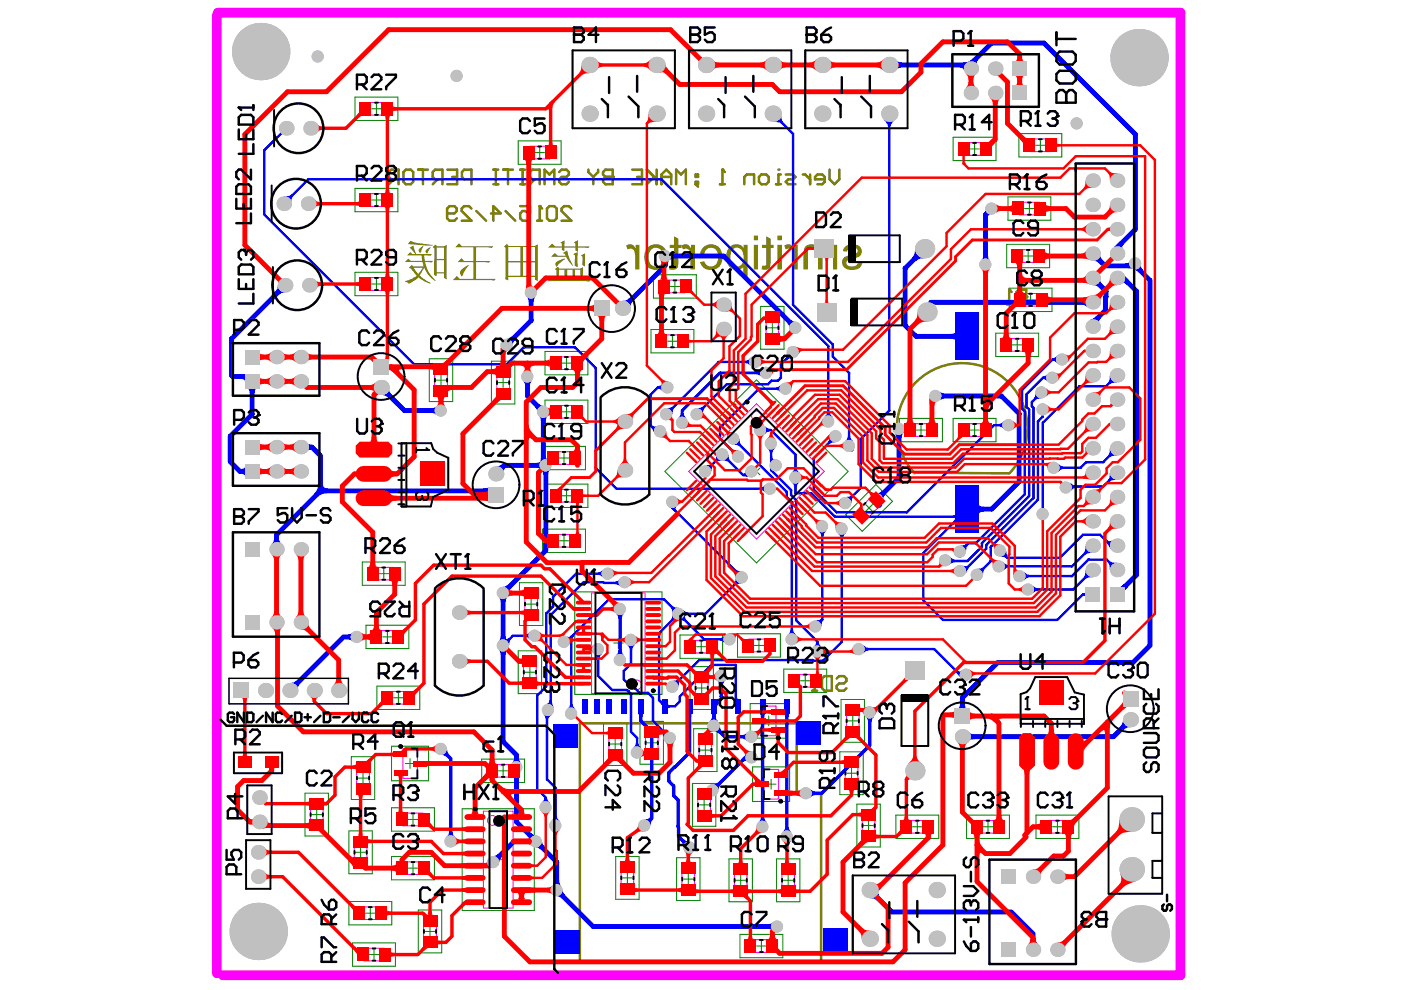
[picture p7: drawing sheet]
<svg xmlns="http://www.w3.org/2000/svg" width="297mm" height="210mm" viewBox="0 0 297 210" stroke-linecap="round" stroke-linejoin="round" font-family="sans-serif">
<g fill="none" stroke="#008000" stroke-width=".21">
<path d="M75.3 20.6h9.1v4.9h-9.1zM75.3 39.9h9.1v5h-9.1zM78.8 23.1h2M79.8 22v2.1M109.9 29.9h9.1v4.9h-9.1zM113.4 32.4h2.1M114.4 31.3v2.1M202.1 29.1h9.1v5h-9.1zM205.6 31.6h2.1M206.6 30.5v2.1M216 28.3h9.1v5h-9.1zM219.5 30.8h2.1"/>
<path d="M220.6 29.8v2M75.3 57.7h9.1v5h-9.1zM78.8 42.4h2M79.8 41.4v2M79.8 59.2v2.1M138.5 58.3h9.1v4.9h-9.1zM143.1 59.7v2.1M213.4 51.8h9.1v5h-9.1zM213.7 41.7h9.1v5h-9.1zM217 54.3h2M217.2 44.2h2.1M218 53.3v2"/>
<path d="M218.3 43.2v2.1M78.8 60.2h2M91 76.1h5v9h-5zM93.5 79.6v2M104.2 76.6h5v9.1h-5zM115.6 74.5h9v5h-9zM119.1 77h2M120.1 76v2M138 69.9h9.1v4.9h-9.1zM141.5 72.3h2.1M142.1 60.7h2M142.6 71.3v2.1"/>
<path d="M161.3 65h4.9v9h-4.9zM162.7 69.5h2.1M163.8 68.5v2M211.1 70.6h9.1v5h-9.1zM214 61.1h9.1v5h-9.1zM214.6 73.1h2.1M215.7 72.1v2.1M217.5 63.6h2M218.5 62.5v2.1M92.5 80.6h2M105.6 81.1h2.1M106.7 80.1v2.1"/>
<path d="M115 94.6h9.1v5h-9.1zM115.6 84.8h9v5h-9zM118.6 97.1h2M119.1 87.3h2M119.6 96.1v2M120.1 86.3v2M141 100l19.4-19.4 19.4 19.4-19.4 19.4zM159.7 99.2l1.4 1.5M161.1 99.2l-1.4 1.5M190.7 88.7h9.1v5h-9.1zM194.2 91.2h2.1M195.3 90.1v2.1"/>
<path d="M202.1 88.7h9.1v5h-9.1zM205.6 91.2h2.1M206.6 90.1v2.1M76.8 119.2h9.1v4.9h-9.1zM115 112.2h9.1v4.9h-9.1zM115.6 102.6h9v5h-9zM118.6 114.7h2M119.1 105.1h2M119.6 113.6v2.1M120.1 104.1v2M179.3 109.1l6.4-6.4 3.5 3.6-6.4 6.3zM183.5 107l1.5 1.4"/>
<path d="M185 107l-1.5 1.4M77.6 132.6h9.1v4.9h-9.1zM80.3 121.6h2.1M81.1 135h2.1M81.4 120.6v2.1M82.1 134v2.1M109.9 138h4.9v9.1h-4.9zM110.1 123.5h5v9.1h-5zM111.6 128.1h2M112.6 127v2.1M121.9 125.5h18.5v21.7h-18.5zM130.1 136.3h2"/>
<path d="M131.1 135.4v2M144.2 134.6h9v5h-9zM147.7 137.1h2M148.7 136.1v2M156.4 134.4h9.1v4.9h-9.1zM159.9 136.9h2M160.9 135.8v2.1M79.9 145.5h9.1v4.9h-9.1zM83 158.2h7.9v7.3h-7.9zM83.4 147.9h2.1M84.5 146.9v2.1M111.3 142.5h2.1"/>
<path d="M112.4 141.5v2.1M128 153.2h4.9v9.1h-4.9zM129.4 157.8h2.1M130.4 156.7v2.1M135.7 153h5v9h-5zM137.1 157.5h2.1M138.2 156.5v2M146.3 141.3h5v9.1h-5zM147.1 154.5h4.9v9.1h-4.9zM147.7 145.9h2.1M148.5 159h2.1M148.8 144.9v2"/>
<path d="M149.5 158v2.1M159.1 149.2h7.8v7.3h-7.8zM161.9 152.8h2.1M163 151.8v2.1M166.2 141.9h9.1v4.9h-9.1zM169.7 144.3h2.1M170.7 143.3v2.1M178.1 159.4h4.9v9.1h-4.9zM178.3 148.3h5v9.1h-5zM179.8 152.8h2M180.8 151.8v2.1M64.7 168.2h4.9v9.1h-4.9z"/>
<path d="M66.1 172.7h2.1M67.2 171.7v2M74 176.2h4.9v9.1h-4.9zM74.5 160.4h4.9v9.1h-4.9zM75.9 165h2.1M76.5 179.7v2M77 163.9v2.1M83 171.3h9.1v4.9h-9.1zM86 161.9h2M86.5 173.7h2.1M86.9 160.8v2.1M87.6 172.7v2.1"/>
<path d="M98 171.5h15.3v21.5h-15.3zM102.1 161h9.1v4.9h-9.1zM105.6 163.4h2.1M106.7 162.4v2.1M146.8 166.1h5v9.1h-5zM148.3 170.7h2M149.3 169.6v2.1M159.6 162.6h7.8v7.3h-7.8zM162.5 166.3h2M163.5 165.2v2.1M179.5 163.9h2.1M180.5 162.9v2.1"/>
<path d="M181.7 170.5h4.9v9.1h-4.9zM183.1 175h2.1M184.2 174v2.1M189.9 172.8h9.1v5h-9.1zM193.5 175.3h2M194.5 174.3v2M204.9 172.8h9.1v5h-9.1zM208.4 175.3h2.1M209.5 174.3v2M219.6 172.8h9.1v5h-9.1zM223.2 175.3h2M224.2 174.3v2"/>
<path d="M74 191.1h9.1v5h-9.1zM74.7 199.9h9.1v5h-9.1zM75.4 180.7h2.1M77.5 193.6h2.1M78.5 192.6v2M83 181.6h9.1v4.9h-9.1zM86.5 184.1h2.1M87.6 183v2.1M88.7 192.9h5v9.1h-5zM90.1 197.5h2.1M91.2 196.5v2M104.6 182.3h2.1"/>
<path d="M105.6 181.2v2.1M130.5 181.6h5v9.1h-5zM132 186.1h2M133 185.1v2.1M143.5 181.9h4.9v9h-4.9zM144.9 186.4h2.1M145.9 185.4v2M154.6 182.1h4.9v9.1h-4.9zM156 186.6h2.1M156.9 198.1h9.1v5h-9.1zM157 185.6v2.1M161.4 199.6v2"/>
<path d="M164.6 182.1h5v9.1h-5zM166.1 186.6h2M167.1 185.6v2.1M78.3 202.4h2M79.3 201.4v2M160.4 200.6h2.1"/>
</g>
<g fill="none" stroke="#f0f" stroke-width=".21">
<path d="M77.7 21.7h4.2v2.7h-4.2zM112.3 31h4.2v2.7h-4.2zM204.5 30.2h4.2v2.7h-4.2zM218.5 29.5h4.2v2.6h-4.2zM77.7 41.1h4.2v2.7h-4.2zM77.7 58.9h4.2v2.7h-4.2zM141 59.4h4.2v2.7h-4.2zM215.9 52.9h4.2v2.7h-4.2zM216.1 42.9h4.3v2.7h-4.3zM92.2 78.5h2.6v4.2h-2.6zM105.3 79h2.7v4.2h-2.7zM118 75.6h4.2v2.7h-4.2z"/>
<path d="M140.5 71h4.2v2.7h-4.2zM162.4 67.4h2.7v4.2h-2.7zM213.6 71.8h4.2v2.7h-4.2zM216.4 62.2h4.2v2.7h-4.2zM117.5 95.8h4.2v2.7h-4.2zM118 86h4.2v2.7h-4.2zM146 100l14.4-14.4 14.4 14.4-14.4 14.3zM193.1 89.8h4.3v2.7h-4.3zM204.5 89.8h4.2v2.7h-4.2zM117.5 113.3h4.2v2.7h-4.2zM118 103.8h4.2v2.7h-4.2zM181.8 108.3l3-3 1.9 1.8-3 3.1z"/>
<path d="M79.2 120.3h4.3v2.7h-4.3zM80 133.7h4.3v2.7h-4.3zM111.3 126h2.7v4.2h-2.7zM125.4 125.7h11.4v21.3h-11.4zM146.6 135.8h4.2v2.7h-4.2zM158.8 135.5h4.2v2.7h-4.2zM82.3 146.6h4.3v2.7h-4.3zM85.4 158.7h3.1v6.3h-3.1zM111 140.4h2.7v4.2h-2.7zM129.1 155.6h2.7v4.3h-2.7zM136.8 155.4h2.7v4.2h-2.7zM147.4 143.8h2.7v4.2h-2.7z"/>
<path d="M148.2 156.9h2.7v4.3h-2.7zM161.4 149.7h3.1v6.3h-3.1zM168.6 143h4.2v2.7h-4.2zM179.5 150.7h2.6v4.3h-2.6zM65.8 170.6h2.7v4.2h-2.7zM75.1 178.6h2.7v4.2h-2.7zM75.6 162.9h2.7v4.2h-2.7zM85.4 172.4h4.3v2.7h-4.3zM102.5 172h6.3v20.5h-6.3zM104.6 162.1h4.2v2.7h-4.2zM147.9 168.5h2.7v4.3h-2.7zM161.9 163.1h3.1v6.3h-3.1z"/>
<path d="M179.2 161.8h2.7v4.3h-2.7zM182.8 172.9h2.7v4.3h-2.7zM192.4 174h4.2v2.6h-4.2zM207.4 174h4.2v2.6h-4.2zM222.1 174h4.2v2.6h-4.2zM76.4 192.3h4.2v2.7h-4.2zM85.4 182.7h4.3v2.7h-4.3zM89.8 195.4h2.7v4.2h-2.7zM131.7 184h2.7v4.2h-2.7zM144.6 184.3h2.7v4.2h-2.7zM155.7 184.5h2.7v4.3h-2.7zM159.3 199.2h4.2v2.7h-4.2z"/>
<path d="M165.8 184.5h2.7v4.3h-2.7zM77.2 201h4.2v2.7h-4.2z"/>
<circle cx="160.4" cy="88.2" r="1.03"/>
<circle cx="135" cy="145.2" r="1.03"/>
<circle cx="104.4" cy="174" r="1.03"/>
</g>
<path d="M46 3.2v203.2M46.2 2.7h204.1v204.1h-203.1" fill="none" stroke="#f0f" stroke-width="2.1"/>
<path d="M194.2 100.2l19.7 .2M172.2 146.4h1.1M172.7 143.4v3M174.3 143.9l.5-.5h1.6v3h-1.6l-.5-.5zM177.4 143.9l.5-.5h1l.6 .5v.5l-.6 .5h-1l-.5 .5v.5l.5 .5h1l.6-.5M173.8 203.9h-50.9v-50.5h46v14.4l.5 .5h4.7v35.6" fill="none" stroke="#808000" stroke-width=".52"/>
<circle cx="172.7" cy="143.4" r=".26" fill="#808000"/>
<path d="M217.6 61.4v3.1h-1.6l-.5-.5v-.5l.5-.5h1.6M172.7 143.4l.6 .5" fill="none" stroke="#808000" stroke-width=".52"/>
<circle cx="217.6" cy="63" r=".26" fill="#808000"/>
<path d="M213.4 64.5h1.1M214 61.4v3.1M217.6 61.4h-1.6l-.5 .5v.5l.5 .6h1.6" fill="none" stroke="#808000" stroke-width=".52"/>
<circle cx="214" cy="61.4" r=".26" fill="#808000"/>
<path d="M214 61.4l.5 .5" fill="none" stroke="#808000" stroke-width=".52"/>
<g fill="#808000">
<path d="M179.1 52.3a2.4 2.4 0 0 1 3.5 .3 1.47 1.47 0 0 1-1.4 2.1l-.5 .2a1.08 1.08 0 0 0-1.2 1 1.43 1.43 0 0 0 1.4 .6 1.43 1.43 0 0 0 1.1-1.1l.9 .2a2.15 2.15 0 0 1-2.9 1.6 1.52 1.52 0 0 1-1.5-1.6 1.52 1.52 0 0 1 1.6-1.5l.5-.1a1.49 1.49 0 0 0 1.2-.6 .79 .79 0 0 0-1-.9 1.01 1.01 0 0 0-1.2 .9l-.9-.1z"/>
<path d="M170.7 52.3a1.89 1.89 0 0 1 2.9 .4 1.79 1.79 0 0 1 3.1-.1v-.7h.8v5.2h-.9v-2.7a1.57 1.57 0 0 0-1.1-1.8 .92 .92 0 0 0-1.1 1.1v3.4h-.9v-3a1.15 1.15 0 0 0-.7-1.5 1.15 1.15 0 0 0-1.5 .7v3.8h-.9v-3.7z"/>
<path d="M166.3 52.1a1.27 1.27 0 0 1 2 .6v-.8h.8v5.2h-.9v-2.7a1.33 1.33 0 0 0-.9-1.7l-.7 .2z"/>
<path d="M162.5 50.1l.9 .5v1.3h.6v.7h-.6v3a1.47 1.47 0 0 1-.5 1.5h-1.4l.1-.8h.7l.2-.2v-3.5h-.9v-.7h.9z"/>
<path d="M144.5 52.1a1.27 1.27 0 0 1 2 .6v-.8h.8v5.2h-.9v-2.7a1.35 1.35 0 0 0-.8-1.7h-.3l-.5 .2z"/>
<path d="M142.9 50.1l.9 .5v1.3h.7v.7h-.7v3.1a1.09 1.09 0 0 1-.6 1.4h-1.3l.1-.8h.7l.2-.2v-3.5h-.9v-.7h.9z"/>
<path d="M132.8 52.1a1.29 1.29 0 0 1 2 .6v-.8h.7v5.2h-.8v-2.7a1.35 1.35 0 0 0-.8-1.7h-.3l-.5 .2z"/>
<path d="M164.8 50v.9h1v-.9zM164.8 51.9v5.2h1v-5.2z"/>
<path d="M159.8 50v.9h.9v-.9zM159.8 51.9v5.2h.9v-5.2z"/>
<path d="M154.6 52.5a3.3 3.3 0 0 0 .6 4.5 1.99 1.99 0 0 0 2.4-.4v2.5h.9v-7.2h-.8v.7a1.95 1.95 0 0 0-3.1-.1zM155.3 52.9a1.38 1.38 0 0 1 1.5-.2 1.38 1.38 0 0 1 .8 1.3 2.41 2.41 0 0 1-.7 2.3 1.57 1.57 0 0 1-2-1.9l.1-1z"/>
<path d="M148.9 52.6a2.97 2.97 0 0 0-.5 2.1h3.9a1.51 1.51 0 0 1-1.2 1.8 1.51 1.51 0 0 1-1.8-1.1l-.9 .2a2.48 2.48 0 0 0 3.2 1.5 2.48 2.48 0 0 0 1.5-3.1 2.38 2.38 0 0 0-1.6-2.1 2.38 2.38 0 0 0-2.6 .7zM149.7 52.9a1.5 1.5 0 0 1 1.6-.2 1.5 1.5 0 0 1 .9 1.3h-2.9z"/>
<path d="M137.1 52.7a3.3 3.3 0 0 0 .5 4.1 2.53 2.53 0 0 0 2.9 0 2.53 2.53 0 0 0 .9-2.8 2.42 2.42 0 0 0-1.6-2.1 2.42 2.42 0 0 0-2.6 .7zM138 52.9a1.61 1.61 0 0 1 1.9 0 1.61 1.61 0 0 1 .7 1.8 1.54 1.54 0 0 1-1.5 1.8 1.54 1.54 0 0 1-1.6-1.6l.1-1.2z"/>
<path d="M123.2 54.2l.3 .2v1.8l.5 .3v-2.8zM121.5 53.9l.4 .2v2.2l.6 .4v-3.2zM116.8 54.4h3.2l1.4 1.9 .1-.1-.2-.3a6.8 6.8 0 0 1-1-2.8l-1 .6 .4 .1 .2 .4h-1.6l-.7-.5zM117.9 55.6l-.1 .6 .2 .4 .6-.8 1.2-.9h-.5zM117.6 57.1l.4 .2v2.1h-.5l-.7-.6-.7 .8 8.8 .1 .4-.3h-1.7v-2.7l-.6 .3h-4.4l-.3-.4zM121.9 57.2h1.1v2.2h-1.1zM120.3 57.2h1.1v2.2h-1.1zM118.5 57.2h1.2v2.2h-1.2zM116.2 52.5h2.9v.5l.5 .3v-.8h2.4v.6l.5 .3v-.9l2.2 .1 .4-.3h-2.6l.1-1.4-.9 .5 .3 .3v.6h-2.4l.1-1.3-.9 .4 .3 .3v.6h-1.4l-.6-.6z"/>
<path d="M107.8 55.6h2.5v2.9h-2.5zM106.9 52.3l.3 .2-.1 6.7 .7 .2v-.7h5.6v.6l.6 .3v-7.8l-.6 .4h-5.6l-.3-.5zM110.9 52.4h2.5v3h-2.5zM107.8 52.4h2.5v3h-2.5zM110.9 55.6h2.5v2.9h-2.5z"/>
<path d="M97.7 57.3a.87 .87 0 0 0 .2 1.3l.8-1.5 .7-.8-.2-.1zM97.3 51.6l-.8 .8h3.9v3h-2l-.6-.7-.7 .9h3.3v3.5h-2.9l-.6-.6-.9 .9 8.8 .1 .3-.4h-4.2v-3.5l2.7 .1 .4-.3h-3.1v-3h2.7l.6 .2 .4-.4h-6.7z"/>
<path d="M92.6 52.5h1.6v2.4h-1.6zM92.6 55.2h1.6v2.5h-1.6zM91.7 52.4l.4 .3v5.6l.5 .3v-.7h1.6v1l.5 .3v-7.3l-.5 .3h-1.5l-.3-.3zM87 51.1l-.5 .7 5.2 .3v-.2l-2.9-.3zM88.9 52.8a.41 .41 0 0 0-.1 .5 .41 .41 0 0 0 .5 .2l.4-1.4zM86.8 52.5l1.3 1.4h-.7l-.4-.4-.7 .6h3.1v.2l.1 1h-2.4l-.5-.4-.7 .6h3.7l.2 1h-2.1l-.4-.3-.6 .6 .4 .2 1.2 1.4a1.72 1.72 0 0 1-1.2 .8l-1.2 .4v.2l.4 .1a.61 .61 0 0 0 1.1-.1l1.3-1 1.1 .7 1.5 .7-.1-.3-.6-.2a3.5 3.5 0 0 1-1.6-1.4l.9-1.6 .1 .2a6.3 6.3 0 0 0 2.3 2.7l.1-.1-.2-.2a6.5 6.5 0 0 1-2.1-3.8l1.3 .2 .4-.4h-1.7l-.1-.4-.1-.8 1.3 .1 .4-.3h-3.4l-.5-1.8zM87.7 56.8h1.9l-1 1.3zM90.3 53l-.1 .3a.3 .3 0 0 0 .3 .4 .3 .3 0 0 0 .3-.4l.5-.9z"/>
</g>
<path d="M164.5 39.1h1.1M165.6 37h-.6v2.1M166.6 37h1.5l.6 .5-.6 .5h-1l-.5 .5 .5 .6h1.6M170.2 37h.5l1.1 1M171.8 37v2.1M174.9 38h-2.1v-.5l.5-.5h1l.6 .5v1l-.6 .6h-1M175.9 36v2l1 1.1 1.1-1.1v-2" fill="none" stroke="#808000" stroke-width=".52"/>
<circle cx="165" cy="36" r=".26" fill="#808000"/>
<path d="M152.6 39.1h1.1M153.2 36v3.1M157.8 39.1v-1.6l.5-.5h1.6v2.1M160.9 37.5l.5-.5h1.1l.5 .5v1l-.5 .6h-1.1l-.5-.6z" fill="none" stroke="#808000" stroke-width=".52"/>
<circle cx="153.2" cy="36" r=".26" fill="#808000"/>
<g fill="none" stroke="#808000" stroke-width=".52">
<path d="M129.9 36v3.1h-1.5l-.5-.6v-.5l.5-.5h1.5M134 36h2.1v3.1h-2.1M135.1 37.5h1M137.1 36l2.1 2M138.7 37.5l-1.6 1.6M139.2 36v3.1M140.2 37.5h2.1M140.2 39.1v-2.1l1.1-1 1 1v2.1M143.3 39.1v-3.1l1.1 1 1-1v3.1M147.5 37h.5v.5h-.5zM147.5 38.5h.5v.6h-.5zM147.5 39.1l.5 .5"/>
<path d="M153.2 36l.5 .5"/>
</g>
<circle cx="129.9" cy="37.5" r=".26" fill="#808000"/>
<g fill="none" stroke="#808000" stroke-width=".52">
<path d="M83.5 38l-1.1 1.1M84.5 38h-1.5l-.6-.5v-1l.6-.5h1.5v3.1M85.5 36.5l.6-.5h1l.5 .5v2l-.5 .6h-1l-.6-.6zM88.6 36h2.1M89.7 36v3.1M92.8 38l-1.1 1.1M93.8 38h-1.5l-.6-.5v-1l.6-.5h1.5v3.1M94.8 36h2.1v3.1h-2.1M95.9 37.5h1M100 38h-1.6l-.5-.5v-1l.5-.5h1.6v3.1M104.6 36h1M104.6 39.1h1"/>
<path d="M105.1 36v3.1M106.7 36h2M107.7 36v3.1M110.3 36h1M110.3 39.1h1M110.8 36v3.1M113.4 38l-1 1.1M114.4 38h-1.5l-.5-.5v-1l.5-.5h1.5v3.1M115.5 39.1v-3.1l1 1 1-1v3.1M118.6 36.5l.5-.5h1l.5 .5v.5l-.5 .5h-1l-.5 .5v.5l.5 .6h1l.5-.6M124.8 36v.5l1 1M125.8 37.5v1.6"/>
<path d="M126.8 36v.5l-1 1M129.9 36h-1.5l-.5 .5v.5l.5 .5h1.5M113.9 46.8h1M114.4 43.7v3.1M116 44.2l.5-.5h1l.5 .5v2.1l-.5 .5h-1l-.5-.5zM121.1 44.2l-.5-.5h-1l-.5 .5v.5l2 2.1h-2"/>
</g>
<circle cx="114.4" cy="43.7" r=".26" fill="#808000"/>
<path d="M94.8 45.3h1.5l.6-.6v-.5l-.6-.5h-1l-.5 .5v2.1l.5 .5h1l.6-.5M100 44.2l-.6-.5h-1l-.5 .5v.5l2.1 2.1h-2.1M101 44.7l2.1 2.1M104.1 45.3h2.1l-1.6-1.6v3.1M107.2 44.7l2.1 2.1M110.3 43.7h2.1v1.6l-1.1-.6h-.5l-.5 .6v1l.5 .5h1l.6-.5M114.4 43.7l.5 .5M193.9 100.3a13.8 13.8 0 0 1 .4-19.4 13.8 13.8 0 0 1 19.4 .1 13.8 13.8 0 0 1 .3 19.4" fill="none" stroke="#808000" stroke-width=".52"/>
<g fill="#00f">
<path d="M50.9 99.4h.2a.68 .68 0 0 0 .9-.5v2a.82 .82 0 0 0-1.1-.4z"/>
<path d="M52.4 82.4h2.1l-.4 .2-.1 .8h-1.1l-.1-.8z"/>
<path d="M50.9 79.3l1.1 .1v1.4a.82 .82 0 0 0-1.1-.5z"/>
<path d="M60.2 41.6l1.1-.1 .4-.2 .4 .3-.3 .5-.1 1.1z"/>
<path d="M65 93.9l.6 .3 .5 .1v1l-.5 .1-.6 .3z"/>
<path d="M80.8 83.8l1.6-1.6 .1 .7 .5 .6-.8 .8-.6-.4z"/>
<path d="M102.5 103.6a.93 .93 0 0 0 1-.3v1.8a.75 .75 0 0 0-1-.5z"/>
<path d="M104.6 181.5l.4-.1 .6-.4 .8 .7-.5 .7v.4z"/>
<path d="M106.2 134.9h1l.3 1h-1.7z"/>
<path d="M105.8 137.8h1.7l-.3 1h-1z"/>
<path d="M106.7 135.6l.6-.1 .6-.2 .4 .3-.3 .6v.7z"/>
<path d="M106.7 136.3l.8-.7 .4 .4-.7 .9z"/>
<path d="M105.8 126.6h1.7l-.3 1.1h-1z"/>
<path d="M106.7 124.4h.3l.7-.4 .7 .7-.4 .6v.4z"/>
<path d="M105.1 98.9l1-.2 .4-.3 .7 .7-.3 .4-.2 1z"/>
<path d="M109 160.7h1l.1 .5 .3 .5h-1.8l.3-.5z"/>
<path d="M113.6 179.7l1.3-1.3 .1 .4 .4 .6-.7 .7-.6-.4z"/>
<path d="M115.5 169.2h.5l.1 .5 .5 .5h-1.8l.5-.5z"/>
<path d="M114.8 99.6h1.8l-.3 .4-.1 .6h-1l-.1-.4z"/>
<path d="M113.7 98.1l1.1-.3v1.7l-1.1-.3z"/>
<path d="M114.3 88.2h1.8l-.3 .6-.1 .5h-1l-.1-.5z"/>
<path d="M113.4 86.3l.8-.7 .6 .4h.4l-1.3 1.3v-.4z"/>
<path d="M118 190l1.3-1.3 .1 .4 .4 .6-.7 .8-.7-.4z"/>
<path d="M117.5 186.8h1.1l.3 1h-1.7z"/>
<path d="M117.5 173h.5l.2 .5 .5 .6h-1.9l.6-.6z"/>
<path d="M130.4 123.3l.6-.1 .5-.5 .2 1.8-.5-.4-.7-.3z"/>
<path d="M134.8 157.5h.5l.2 .7 .5 .4h-1.8l.4-.4z"/>
<path d="M135.2 151.3h1.3l-.2 .1-.1 .6h-.7l-.1-.6z"/>
<path d="M140 148.4l.3 .2 .1-.2v1.5v-.4l-.4-.4z"/>
<path d="M138.3 90.2l.4 .2 .7-.1-.6 1.7-.6-1.2z"/>
<path d="M139.5 81.9l.6-.2 .5-.4v1.7l-.5-.4-.6-.2z"/>
<path d="M141.6 149.2l.1 .2 .5 .1v.5l-.5 .1-.1 .2z"/>
<path d="M142.6 144.3h.6l.6-.3 .4 .4-.2 .3-.1 .9z"/>
<path d="M142.3 128.9l.3-.4 .4 .2 .9 .2-1.3 1.2-.1-.8z"/>
<path d="M141.8 107.4l1.7-.1-.3 .4 .3 .5-.6 .2z"/>
<path d="M144.3 87.6h.6l.3 .6 .4 .5h-1.9l.4-.5z"/>
<path d="M142 53.4l1 .4v1l-1 .4z"/>
<path d="M147.7 86.5l.9-.1 .4-.2 .3 .4-.2 .6-.1 .6z"/>
<path d="M151.1 166.3l.6-.1 .6-.3 .5 .5-.4 .6v.6z"/>
<path d="M150.7 151.3h1.3l-.2 .1-.1 .6h-.7l-.1-.6z"/>
<path d="M151 151.9h.7l.3 .7 .3 .4h-1.9l.3-.4z"/>
<path d="M152 148.2h.5v.9l-.5 .8v.3z"/>
<path d="M152 144.2h1.8l-.3 .3-.2 .8h-.8l-.2-.8z"/>
<path d="M155.7 147.7h.6l.1 .5h.1h-.6z"/>
<path d="M156 122.4l1.3 1.3h-.7l-.5 .3-.4-.4 .2-.3z"/>
<path d="M155.7 121.2l.4-.4 .5 .3h.7l-1.3 1.3-.1-.9z"/>
<path d="M155.3 95.2l.3 .2 .9 .1-1.3 1.3-.1-.9-.2-.3z"/>
<path d="M160.4 78.7l1.1-.5v1.7l-1.1-.5z"/>
<path d="M162.6 94.9h1.8l-.4 .5-.2 .6h-.6l-.2-.6z"/>
<path d="M164.6 82.2l.5-.2 .6-.5v1.8l-.6-.5-.5-.1z"/>
<path d="M163.9 25.9l1.7-1.8 .1 .9 .3 .9-.3 .3-.6-.2z"/>
<path d="M167.6 133.5h.5l.2 .6 .5 .5h-1.8l.5-.5z"/>
<path d="M167.8 102.2h1.7l-.4 .4-.2 .7h-.5l-.2-.7z"/>
<path d="M168.4 99.2h.5l.2 .7 .4 .4h-1.7l.4-.4z"/>
<path d="M166.9 74.7l1.2 1.3-.8 .1-.4 .2-.4-.4 .3-.6z"/>
<path d="M173.1 136.1h.5l.2 .6 .4 .5h-1.8l.4-.5z"/>
<path d="M172.9 131.5l.9-.1 .3-.2 .4 .3-.3 .6v.7z"/>
<path d="M175.4 87.4h.5l.1 .5 .6 .5h-1.9l.5-.5z"/>
<path d="M184.4 190.4l1.7-1.7 .3 1.2 .3 .4-.7 .7-.4-.3z"/>
<path d="M183.5 152h1.8l-.3 .3-.2 .8h-.7l-.3-.8z"/>
<path d="M183 136.7l.6 .5 .5 .2v.5l-.5 .1-.6 .6z"/>
<path d="M187.4 25.3h2.3l-.7 1-.2 .5h-.5l-.2-.5z"/>
<path d="M201.6 70.8h.3a.64 .64 0 0 0 .7-.5v2a.84 .84 0 0 0-1-.5z"/>
<path d="M204.1 119.9l.9 .1 .2-.2 .2 .6-.6 1.2z"/>
<path d="M203.5 115.7l.7-.1 .6-.2 .3 .3-.2 .4-.1 .9z"/>
<path d="M205.2 13.2l1-.8 1.2 .3-.3 .4 .1 .7z"/>
<path d="M208.4 54.1h1.1v.5l.4 .6h-1.8l.2-.3z"/>
<path d="M209 44.6l.9 .9-.6 .4-.7-.7z"/>
<path d="M212.7 119.2l.6 .5 .5 .1v.5l-.5 .2-.6 .5z"/>
<path d="M218.9 124.1l.5 .4 .6 .2v.5l-.6 .2-.5 .5z"/>
<path d="M220.8 88h.6v.3h-.6z"/>
<path d="M221.1 79.8l.8-.2 .3-.3v1.6l-.3-.3-.8-.3z"/>
<path d="M226.8 102.3l.8 .5 .4 .1 .1 .5-.7 .3-.4 .4z"/>
<path d="M224.3 98.3l.5 .4 .6 .2v.5l-.6 .2-.5 .5z"/>
<path d="M229.7 125.8h.2l.3-.3v1l-.1-.1-.4-.1z"/>
<path d="M230.1 115.7l1.6 1.5-1 .1-.6 .3-.3-.4 .3-.5z"/>
<path d="M234.8 114.6h.1a.76 .76 0 0 0 1-.1l-.3 2-.9-1.3z"/>
<path d="M238.1 152.6l1.6 1.6-.8 .1-.6 .4-.7-.7 .4-.6z"/>
<path d="M236.9 124.5a.84 .84 0 0 0 1-.3l.4-.5 .8 .8-.8 .9v.6z"/>
<path d="M238.1 58.2l1.3 1.2-.6 .9-.4-.3-.6 .1z"/>
<path d="M73.7 134.5h.5l.5-.4v1.9l-.5-.4h-.5z"/>
<path d="M93.5 160.1l1.3-1.3v.6l.4 .6-.5 .5-.6-.4z"/>
<path d="M108.6 163.6h1.8l-.3 .6-.1 .4h-1l-.1-.4z"/>
<path d="M111.4 134.5l.6-.2 .5-.4v1.8l-.5-.4-.6-.3z"/>
<path d="M114.7 97.1l1-.5 .1 .6 .4 .3-1.7 .6z"/>
<path d="M125.9 138.6h1.8l-.4 .4-.2 .6h-.5l-.2-.6z"/>
<path d="M126.9 121.4l.5-.2 .6-.5v1.9l-.6-.6-.5-.1z"/>
<path d="M130.6 130h1.7l-.4 .7-.1 .4h-.7l-.1-.4z"/>
<path d="M131.1 137.9h.7l.1 .5 .4 .6h-1.7l.4-.6z"/>
<path d="M142.6 130.1l1.3 1.3-.9 .1-.4 .2-.3-.3 .2-.4z"/>
<path d="M143.9 131.4l1.3-1.3v.7l.3 .6-.4 .3-.6-.2z"/>
<path d="M151.4 155.2l1.2-1.3 .1 .5 .4 .7-.6 .5-.6-.4z"/>
<path d="M152.7 135.3l.5-.2 .6-.5v1.9l-.6-.5-.5-.2z"/>
<path d="M151.9 96.3l1.3 1.3-.7 .1-.6 .2-.3-.3 .2-.6z"/>
<path d="M155.5 94.3l1.3-1.3 .1 .9 .2 .3-.4 .4-.5-.3z"/>
<path d="M158.1 76.5l.5-.2 .6-.5v1.9l-.6-.6-.5-.1z"/>
<path d="M162.8 195.9h.5l.6-.4v1.9l-.6-.4h-.5z"/>
<path d="M163.8 96.9v.1a.41 .41 0 0 0 .5 .4l-1 1.8 .5-2.3-.6 1.8 .1 .4 .4 .5-.5-1z"/>
<path d="M166.9 68.5l.7-.7 .6 .4h.5l-1.3 1.3-.1-.4z"/>
<path d="M171.8 167.3l.6 .5h.5v.7l-.4 .1-.7 .5z"/>
<path d="M175.9 92.5l1.3 1.3h-.7l-.6 .3-.3-.4 .2-.6z"/>
<path d="M179.2 105.4l.9-.1 .4-.2 .4 .3-.3 .6-.1 .7z"/>
<path d="M179.8 92.5h.5l.2 .6 .4 .5h-1.8l.5-.5z"/>
<path d="M201.5 118l.5 .5 .5 .2-.1 .5-.6 .2-.5 .4z"/>
<path d="M202.1 109.3h.2l.3-.3v1.1l-.3-.3h-.2z"/>
<path d="M202.6 109.7v1.5l-.1-.2-.3 .2v-.8z"/>
<path d="M205.2 155.1l.6 .4 .7 .2v1l-.7 .2-.6 .4z"/>
<path d="M212.1 118l1.2-1.3 .1 .9 .3 .4-.4 .3-.4-.2z"/>
<path d="M211.8 89.9l.6-.2 .5-.5v1.9l-.5-.5-.6-.2z"/>
<path d="M217.1 121.2l.6 .5 .5 .2v.5l-.5 .2-.6 .5z"/>
<path d="M230.1 120.9l1.6 1.5-1 .1-.6 .3-.3-.4 .3-.6z"/>
<path d="M229.4 63.6l.6-.2 .6-.4v2.2l-.6-.4-.6-.2z"/>
<path d="M238.7 55.8l.5-.1 .3-.3 .8 1.6-1.1-.1z"/>
<path d="M61.5 144.8l.7-.1 .7-.4 .7 .7-.4 .6-.1 .8z"/>
<path d="M58.9 60.5l1.5 1.5-.6 .1-.7 .4-.7-.7 .4-.7z"/>
<path d="M95.2 176.4h.7l.3 .8 .3 .3h-1.9l.3-.3z"/>
<path d="M91.5 86.5h.5l.6-.4v1.9l-.6-.4h-.5z"/>
<path d="M111.7 177.9l.4-.1 .6-.3v1.8l-.6-.3-.4-.1z"/>
<path d="M111.9 177.4l.7-.8 .6 .5h.4l-1.2 1.3-.1-.4z"/>
<path d="M116.5 148.5l.5 .2 .4 1.4-1.6-.8 .5-.3z"/>
<path d="M111.7 63h1.8l-.3 .5-.1 .5h-1l-.1-.5z"/>
<path d="M120.9 149.3h.5l.2 .6 .4 .5h-1.7l.4-.5z"/>
<path d="M120.2 134.9l.5 .1 .2-.2 .4 .5-.3 .4-.1 .5z"/>
<path d="M132.9 136.6h1.8l-.5 .6-.2 .5h-.5l-.1-.5z"/>
<path d="M144.5 178.5l.5-.5 .6 .3 .6 .1-1.3 1.3-.1-.6z"/>
<path d="M136.6 173.7h.6l.6-.4 .5 .6-.3 .6-.1 .5z"/>
<path d="M145.6 151.3h1.2l-.1 .1-.1 .6h-.8l-.1-.6z"/>
<path d="M149.5 98.7l.7-.1 .6-.2 .3 .3-.2 .4-.1 .9z"/>
<path d="M141.3 86.5l.9-.1 .3-.2 .4 .4-.3 .6v.6z"/>
<path d="M140.1 55.2h1.9l-.4 .6-.1 .4h-1v-.4z"/>
<path d="M161.3 173.3h.7l.3 .8 .3 .3h-1.8l.3-.3z"/>
<path d="M157.2 160.9l1.1-1.1 .1 1.7-.4-.2-.4 .3z"/>
<path d="M161.1 151.3h1.2l-.1 .1-.2 .6h-.7l-.1-.6z"/>
<path d="M166.2 151.3h1.3l-.2 .1-.1 .6h-.7l-.1-.6z"/>
<path d="M161.3 103.4l.6-.2 .5-.5v1.8l-.6-.5-.5-.1z"/>
<path d="M158.1 99.8l1 1.4-1.3-.2-.2-.5 .3-.2z"/>
<path d="M162.1 90.3l.6 .5 .5 .1v.5l-.5 .2-.6 .5z"/>
<path d="M173.5 112.5h1.7l-.4 .5-.2 .6h-.5l-.2-.6z"/>
<path d="M177.6 113h1.8l-.5 .5-.2 .6h-.5l-.2-.6z"/>
<path d="M186 104.6l.4-.1 .6-.4 .7 .8-.4 .6v.4z"/>
<path d="M189.7 91.9h1.8l-.3 .5-.1 .5h-1l-.1-.5z"/>
<path d="M199.3 83l.6 .4h.4v1.1h-.4l-.6 .4z"/>
<path d="M194 52.7l2 2-1.1 .2-.8 .5-.7-.8 .5-.7z"/>
<path d="M189.8 12.6l.8 .6 .6 .1v1l-.6 .1-.8 .6z"/>
<path d="M203.5 149.2h1.1v.2a.66 .66 0 0 0 .5 .8h-2.1a.75 .75 0 0 0 .5-1z"/>
<path d="M207.1 120.6l.9-.1 .4-.2 .3 .3-.2 .4-.1 .9z"/>
<path d="M207.6 106.9a.84 .84 0 0 0 1 .5v1.1h-.4a.64 .64 0 0 0-.6 .5z"/>
<path d="M204.1 13.3l1.3-.2-1 1.8-.4-.5-.6-.1z"/>
<path d="M219.5 83.2l1.3 1.3h-.6l-.6 .3-.4-.4 .3-.5z"/>
<path d="M231.2 67.8l1.2-.7 1 .4-.4 .6 .1 .6z"/>
<path d="M231.7 55.3l1.5-1.5v.4l.5 .9-.7 .7-.9-.5z"/>
<path d="M234.9 119.3l.4-.4 .6 .4h.9l-1.5 1.6-.1-1z"/>
<path d="M235.3 95.1l1.5 1.5-.9 .1-.6 .3-.4-.4 .3-.6z"/>
<path d="M58.1 114.1h1l.2 .7 .4 .6h-2.2l.5-.6z"/>
<path d="M115.1 151.2l1.9 .4-.6 .5-.2 .5-.5-.1z"/>
<path d="M111 80.8h1.7l-.3 1h-1.1z"/>
<path d="M107.4 71.8h.5l.6-.4 .7 .7-.4 .6-.1 .4z"/>
<path d="M120.9 134.8h.9l-.4 .9-.5 .5a.2 .2 0 0 0-.1-.3 .2 .2 0 0 0-.3 .1z"/>
<path d="M132 63.8l.8-.1 .6-.4 .7 .7-.4 .6-.1 .8z"/>
<path d="M140.5 155.2l.3-.3 .6 .2 .7 .1-1.3 1.3-.1-.7z"/>
<path d="M144.8 129.3l.5 .4 .6 .2v.5l-.6 .2-.5 .4z"/>
<path d="M166.5 175.3h.7l.3 .8 .3 .3h-1.9l.3-.3z"/>
<path d="M157.3 155.8l.8-.2 .3-.3v1.8l-.3-.3-.8-.2z"/>
<path d="M153.2 97.6l1.3-1.3 .1 .9 .2 .4-.4 .3-.6-.2z"/>
<path d="M203 142.2l.3 .2 .6-.2-.1 1.6-1-1.1z"/>
<path d="M223.2 76l.5-.2 .6-.5v1.8l-.6-.5-.5-.1z"/>
<path d="M231.7 60.5l1.5-1.6v.5l.5 .8-.7 .7-.9-.4z"/>
<path d="M235.3 100.2l1.5 1.6h-.9l-.6 .3-.4-.3 .3-.6z"/>
<path d="M235.3 79.6l1.5 1.5-.9 .1-.6 .3-.4-.4 .3-.5z"/>
<path d="M236.1 52.5l1.3-1.3 .8 .6-.3 .4 .1 .6z"/>
<path d="M240.4 57.1l1.6-.9v.5l.3 .5-1 .5z"/>
<path d="M67.4 102.8l1-.3a.91 .91 0 0 0 1.1 1.1l-.3 1-.8 .1-1 .6-.7-.7 .6-1z"/>
<path d="M218.5 199h1l.2 .7 .4 .6h-2.2l.5-.6z"/>
</g>
<path d="M205.9 13.5v1l-.8-.7M49.1 79.6l.2 .2M52.4 79.8l1.1 1.1v6.9M111.8 79.8v4.2M234.5 61.8v1.2l-.1 .1M63.8 94.8h2.3M67.9 96.6v7.5M106.9 98.7l-1.8 1.8M115.2 98.1l.5 .6M109.5 162.7v11.6M118 182.8v5.9" fill="none" stroke="#00f" stroke-width="1"/>
<g fill="none" stroke="#00f" stroke-width=".52">
<path d="M56 31.8v13.7M137.9 90.1l1.3 1.3h.8M139.5 82.2l-1.6 1.5M152.6 90.7v2.2M159.4 100l-.8 .7M165.6 80.1l-.7 .6h-1.3M176.4 92.2l.3 .3h.5M180 94.5l.8 .8-.3 .3M216.7 86.6l.6 .6M217.6 86.3l.6 .5M218.8 86.1l.3 .4M221.1 86.8v1.5"/>
<path d="M221.1 80.1h2.1M230.3 98l-1.2 1.2M142.6 106.4v1.3M166.8 104.3v1.1M167.7 103.9v1.1M200.4 118.8l.2 .1M205.3 115.2h1.6M208.2 115.2v.7M209.1 115.5v.8M226.2 103.2l-.2 .2M119.6 136.1h.5M126.8 137.6v5.7"/>
<path d="M127.9 123.4l.2 .2M132.5 123.4l-.2 .2M172.3 139.9l.2 .2M173.3 136v2.1M229.6 126h2.1M115.8 145.5l-1.9 1.9M129.8 146.3h3.1M132.2 142.3v1.7M133.9 145.3l1.7 1.6M139.7 148.5l1.3 1.3M144.1 147.7v1l-1 1.1M156 149.2l.5 .6"/>
<path d="M113.9 167.3l1.8 1.8v2.1M117.8 167v8"/>
</g>
<path d="M131.5 129.1v10.8M93.5 158.8l2.1 2M135.9 149.8v3M152.9 147.7l.3 .2-1.8 1.9M142.8 168.7l1 .9M143 162.7h.1M143.8 175.3l.1 .1M170.9 168.2h3.3" fill="none" stroke="#00f" stroke-width=".72"/>
<path d="M132.5 89.4l-.8 .7" fill="none" stroke="#00f" stroke-width=".62"/>
<circle cx="133.7" cy="147.1" r=".26" fill="#00f"/>
<g fill="none" stroke="#00f" stroke-width=".52">
<path d="M168.1 28.4v36.2M188.5 24.1v63M126.3 78v21.2M165.6 77.2v2.9M175.6 73.4v16M176.6 73v2.6M180 79.1v15.4M137.9 83.7v6.4M153.2 96.3l-3.1 3.1M163.5 94v5.7M163.6 80.7l-.8 .8M168.7 96.4v8.2"/>
<path d="M172.5 97.1v6.7M182.5 93.1v10.3l-3.3 3.3M216.7 82.7v3.9M217.3 87.2v17.6M217.6 83.6v2.7M218.2 86.8v18.4M218.8 85.2v.9M219.1 86.5v19.1M221.1 89.6v21.2M166.8 105.4l1.1 1.1v29.1M167.7 105l1.1 1v25.5M195.8 117.2v10.1"/>
<path d="M210 116v3M212.1 116.7l1.5 1.6M233.2 113.4l2.4 2.3M234.5 118.5l-.1 .1M117.3 126.5v2.1l-1.5 1.4v15.5M121.1 135v16.3M133.8 135.7v5M139.7 134.3v14.2M113.9 147.4v19.9M116 150.5v14.7l1.8 1.8M116.7 150l-.5 .5M132.9 146.3l.2 .2"/>
<path d="M133.7 147.1l.1 8.1 1.3 1.3v3.1M138.4 147.9v4.9M156 141v8.2"/>
</g>
<path d="M138.2 155.2v18.3M146.2 149.8v9.8M151.4 149.8v4.1M152.9 143.3v4.4M161.7 149.8v25.5M166.9 149.8v27.6M184.4 151v7M95.6 160.8v17.6M142.8 166.6v2.1M143.8 169.6v5.7M143.9 175.4v2" fill="none" stroke="#00f" stroke-width=".72"/>
<path d="M144.6 87.1v2.5" fill="none" stroke="#00f" stroke-width=".62"/>
<g fill="none" stroke="#00f" stroke-width="1">
<path d="M191.9 56.9v12.1l2.3 2.3M210.2 44.2l-1.2 1.3v10.6M243.8 59.4v77.5M49.1 71.8v7.8M231.7 68.5v.8M234.4 63.1v2.7M48.8 92.5v5.4M66.1 94.8l1.8 1.8M106.9 98.7h8.8v18M115.2 87.3v10.8M104.3 104.1l.8 .8M186 105.9v.8"/>
<path d="M106.7 125.7v31.5M204 147.9v3.9M109 178.4h4.6M109.5 160.1v2.6M219 198v3.4"/>
</g>
<circle cx="133.1" cy="146.5" r=".26" fill="#00f"/>
<g fill="none" stroke="#00f" stroke-width=".52">
<path d="M60.7 27.2l-4.7 4.6M163.9 24.1l4.2 4.3M56 45.5l31.8 31.7h19.6l3.7-3.6h10.8l4.4 4.4M60.2 43.2l5.1-5.2h74.9l35.4 35.4M160.1 76.7h-7.7l-11.1 11.1M168.1 74.7l-2.5 2.5M168.1 64.6l8.5 8.4M176.6 75.6l3.4 3.5M225.2 76.2h-2l-6.5 6.5M236.8 79.6l-2.3 2.3h-5.7l-7.7 7.7M126.3 99.2l4.4 4.4h32.6M139.5 82.2h2"/>
<path d="M150.1 99.4h-.6v.6M152.6 92.9l3.9 3.9M153.2 96.3l4.4 4.4h1M155.5 93l11.3 11.3M161.2 91.2h2.2l5.3 5.2M162.8 81.5h-8.7l-6.4 6.3M163.5 99.7l4.2 4.2M166.6 82.4h-5.7l-8.3 8.3M177.2 92.5l-4.7 4.6M188.5 87.1l-6 6M213.9 90.1h-3.1l-18.5 18.5h-14.9l-4.9-4.8M220.8 83.2l-2 2"/>
<path d="M221.1 88.3l-1 1.1v16.5l-10.1 10.1M221.1 80.1l-3.5 3.5M223.4 99.2h5.7M236.8 95.1l-2.9 2.9h-3.6M142.6 107.7l14.7 14.7-7.8 7.7h-5.6l-4.2 4.2M168.7 104.6h3.4l4.9 5h26.5M174.3 111.6v19.8l-1.4 1.4M178.5 112.1v24l-4.1 4h-1.9M205.1 108l-9.3 9.2M205.3 115.2l-1.8 1.8M208.2 115.9l-3.1 3h-4.5M209.1 116.3l-4.7 4.8h-.8"/>
<path d="M210 119l-2.9 2.9M217.3 104.8l-10.4 10.4M218.2 105.2l-10 10M219.1 105.6l-10 9.9M231.7 115.7l-4.4 4.4h-15.5M233.2 113.4h-3.6l-4.9 4.9h-11.1M234.4 118.6h-3.6l-3.5 3.5h-11.1M234.5 118.5l2.3 2.4M235.6 115.7h1.2M236.8 100.2l-2.9 3h-7.7M113.4 134.8h-4.7l-2 2.1M127.9 123.4h-4.2l-7 7v19.6"/>
<path d="M128.1 123.6h4.2M128.9 121.6h-6.7l-4.9 4.9M154.7 135.6h-5.4l-8.5-8.6h-11.7l-9 9.1M168.8 131.5l4.5 4.5M172.3 139.9h-24l-5.7 5.7M182.1 137.6h16l5.4 5.4h1.3M229.6 126l-5.4 5.4h-24.3l-4.1-4.1M231.7 120.9l-4.2 4.1h-9.5M126.8 143.3l3 3M132.2 144l1.3 1.3h.4M133.1 146.5l.6 .6M133.8 140.7l-1.6 1.6"/>
<path d="M135.6 146.9h1.8l1 1M138.4 152.8l3.7 3.7M141 149.8h2.1M156 141h-5.2l-6.7 6.7"/>
</g>
<path d="M135.9 152.8l2.3 2.4M146.2 159.6l-3.1 3.1M151.4 153.9l2.3 2.3h5.7M184.4 158l-10.2 10.2M138.2 173.5l-1.6 1.5M143 162.7l-1.2 1.1v1.8l1 1M143.9 177.4l2.3 2.3M159.4 160.6h-1.3l-7 7" fill="none" stroke="#00f" stroke-width=".72"/>
<path d="M162.5 79.1h-9.9l-8 8" fill="none" stroke="#00f" stroke-width=".62"/>
<g fill="none" stroke="#00f" stroke-width="1">
<path d="M188.5 13.8h16.6M205.9 13.5l4.3-4.4h11.2l19.3 19.4v20.1l-3.9 3.9v1.3M196 52.7l-4.1 4.2M231.7 53.8l2.6 2.5h6.4l3.1 3.1M231.7 58.9l2.8 2.9M236.8 58.9h1.3l2.9 2.9v60.1l-4.2 4.1M49.3 79.8h3.1M60.4 60.5l-11.3 11.3M112.6 62v6l-5.2 5.1M132 65.4l9-9.1v-2h12.4l15.3 15.2M194.2 71.3h10.9M197.3 64.1h34.4"/>
<path d="M234.4 65.8l-2.7 2.7M48.8 97.9l2.1 2.1h2.6M53.5 87.8l-4.7 4.7M80.8 82.2l5 4.9h7.7M111.8 84l3.4 3.3M190.6 90.9v10.3l-4.6 4.7M198.4 84h13.9l3.8 3.7v14.4l-5.9 5.9h-5.1M104.3 104.1h-36.4l-9.3 9.3v3.1M115.7 116.7l-9 9M186 106.7l.5 .5M75.7 135h-2.9l-11.3 11.4M243.8 136.9l-3.6 3.6h-28.7l-7.5 7.4"/>
<path d="M106.7 157.2l2.8 2.9M239.7 152.6l-3.6 3.6h-32.1M109 178.4l-4.4 4.4M109.5 174.3l8.5 8.5M118 188.7l7.8 7.8h39M184.4 188.7l4.7 4.7h25.3l4.6 4.6"/>
</g>
<g fill="#c0c0c0">
<circle cx="228.3" cy="26.2" r="1.29"/>
<circle cx="221" cy="109" r="1.29"/>
<circle cx="96.8" cy="16.1" r="1.29"/>
<circle cx="67.4" cy="12" r="1.29"/>
<circle cx="119.5" cy="136.1" r="1.29"/>
<circle cx="154.7" cy="135.6" r="1.29"/>
<circle cx="168.6" cy="69.5" r="1.29"/>
<circle cx="164.7" cy="196.5" r="1.29"/>
<circle cx="213.8" cy="90.1" r="1.29"/>
<circle cx="198.3" cy="84" r="1.29"/>
<circle cx="179.2" cy="106.7" r="1.29"/>
<circle cx="185.9" cy="105.9" r="1.29"/>
<circle cx="164.5" cy="98.7" r="1.29"/>
<circle cx="168.6" cy="101.2" r="1.29"/>
<circle cx="159.3" cy="100" r="1.29"/>
<circle cx="153.1" cy="96.3" r="1.29"/>
<circle cx="155.4" cy="93" r="1.29"/>
<circle cx="177.1" cy="92.5" r="1.29"/>
<circle cx="175.6" cy="89.4" r="1.29"/>
<circle cx="166.5" cy="82.4" r="1.29"/>
<circle cx="162.4" cy="79.1" r="1.29"/>
<circle cx="161.1" cy="91.2" r="1.29"/>
<circle cx="142.5" cy="106.4" r="1.29"/>
<circle cx="149.5" cy="100" r="1.29"/>
<circle cx="156.5" cy="96.8" r="1.29"/>
<circle cx="157.2" cy="122.4" r="1.29"/>
<circle cx="121.1" cy="151.3" r="1.29"/>
<circle cx="143.8" cy="130.1" r="1.29"/>
<circle cx="111.8" cy="79.8" r="1.29"/>
<circle cx="115.1" cy="87.3" r="1.29"/>
<circle cx="115.7" cy="98.7" r="1.29"/>
<circle cx="141" cy="54.3" r="1.29"/>
<circle cx="107.4" cy="73.1" r="1.29"/>
<circle cx="112.6" cy="62" r="1.29"/>
<circle cx="93.4" cy="87.1" r="1.29"/>
<circle cx="113.3" cy="134.8" r="1.29"/>
<circle cx="106.6" cy="136.9" r="1.29"/>
<circle cx="106.6" cy="125.7" r="1.29"/>
<circle cx="109.5" cy="162.7" r="1.29"/>
<circle cx="118" cy="188.7" r="1.29"/>
<circle cx="104.6" cy="182.8" r="1.29"/>
<circle cx="113.6" cy="178.4" r="1.29"/>
<circle cx="240.7" cy="55.8" r="1.29"/>
<circle cx="116.2" cy="150.5" r="1.29"/>
<circle cx="174.3" cy="111.6" r="1.29"/>
<circle cx="178.4" cy="112.1" r="1.29"/>
<circle cx="225.2" cy="76.2" r="1.29"/>
<circle cx="223.1" cy="80.1" r="1.29"/>
<circle cx="180" cy="94.5" r="1.29"/>
<circle cx="182" cy="137.6" r="1.29"/>
<circle cx="173.3" cy="138.1" r="1.29"/>
<circle cx="172.8" cy="132.8" r="1.29"/>
<circle cx="204.8" cy="143" r="1.29"/>
<circle cx="190.6" cy="90.9" r="1.29"/>
<circle cx="160.1" cy="76.7" r="1.29"/>
<circle cx="168.1" cy="74.7" r="1.29"/>
<circle cx="163.2" cy="103.6" r="1.29"/>
<circle cx="167.8" cy="135.6" r="1.29"/>
<circle cx="142.5" cy="145.6" r="1.29"/>
<circle cx="128.8" cy="121.6" r="1.29"/>
<circle cx="132.4" cy="123.4" r="1.29"/>
<circle cx="163.4" cy="94" r="1.29"/>
<circle cx="147.7" cy="87.8" r="1.29"/>
<circle cx="144.6" cy="89.6" r="1.29"/>
<circle cx="141.2" cy="87.8" r="1.29"/>
<circle cx="139.9" cy="91.4" r="1.29"/>
<circle cx="115.7" cy="171.2" r="1.29"/>
<circle cx="117.7" cy="175" r="1.29"/>
<circle cx="210.2" cy="44.2" r="1.29"/>
<circle cx="208.9" cy="56.1" r="1.29"/>
<circle cx="141.5" cy="82.2" r="1.29"/>
<circle cx="212" cy="116.7" r="1.29"/>
<circle cx="211.7" cy="120.1" r="1.29"/>
<circle cx="216.1" cy="122.1" r="1.29"/>
<circle cx="217.9" cy="125" r="1.29"/>
<circle cx="225.9" cy="103.4" r="1.29"/>
<circle cx="223.4" cy="99.2" r="1.29"/>
<circle cx="203.5" cy="117" r="1.29"/>
<circle cx="220.8" cy="83.2" r="1.29"/>
<circle cx="221" cy="86.8" r="1.29"/>
<circle cx="200.4" cy="118.8" r="1.29"/>
<circle cx="203.5" cy="121.1" r="1.29"/>
<circle cx="207.1" cy="121.9" r="1.29"/>
<circle cx="159.3" cy="156.2" r="1.29"/>
<circle cx="184.4" cy="151" r="1.29"/>
<circle cx="170.8" cy="168.2" r="1.29"/>
<circle cx="151" cy="167.6" r="1.29"/>
<circle cx="159.3" cy="160.6" r="1.29"/>
<circle cx="151.3" cy="153.9" r="1.29"/>
<circle cx="152.9" cy="143.3" r="1.29"/>
<circle cx="142" cy="156.5" r="1.29"/>
<circle cx="133.7" cy="135.7" r="1.29"/>
<circle cx="135" cy="159.6" r="1.29"/>
<circle cx="126.8" cy="137.6" r="1.29"/>
<circle cx="136.6" cy="175" r="1.29"/>
<circle cx="146.1" cy="179.7" r="1.29"/>
<circle cx="161.6" cy="175.3" r="1.29"/>
<circle cx="166.8" cy="177.4" r="1.29"/>
<circle cx="95.5" cy="178.4" r="1.29"/>
<circle cx="93.4" cy="158.8" r="1.29"/>
<circle cx="75.6" cy="135" r="1.29"/>
<circle cx="131.4" cy="129.1" r="1.29"/>
<circle cx="131.4" cy="139.9" r="1.29"/>
<circle cx="57.3" cy="193.9" r="1.01"/>
<circle cx="238.4" cy="194.9" r="1.01"/>
<circle cx="237.9" cy="9.6" r="1.01"/>
<circle cx="243" cy="16.6" r="1.01"/>
<circle cx="246.4" cy="198" r="1.01"/>
<circle cx="52.7" cy="201.6" r="1.01"/>
<circle cx="53.5" cy="193.1" r="1.01"/>
<circle cx="52.9" cy="7.1" r="1.01"/>
<circle cx="57.3" cy="201.1" r="1.01"/>
<circle cx="56.3" cy="6.6" r="1.01"/>
<circle cx="60.7" cy="27.2" r="1.55"/>
<circle cx="65.3" cy="43.2" r="1.55"/>
<circle cx="205.9" cy="19.7" r="1.52"/>
<circle cx="238.4" cy="201.1" r="1.01"/>
<circle cx="239.2" cy="16.1" r="1.01"/>
<circle cx="205.9" cy="14.5" r="1.52"/>
<circle cx="50.4" cy="199.3" r="1.01"/>
<circle cx="50.6" cy="195.4" r="1.01"/>
<circle cx="51.4" cy="13.5" r="1.01"/>
<circle cx="50.6" cy="9.6" r="1.01"/>
<circle cx="55" cy="174.3" r="1.55"/>
<circle cx="58.6" cy="116.5" r="1.52"/>
<circle cx="63.8" cy="116.5" r="1.52"/>
<circle cx="58.6" cy="100" r="1.52"/>
<circle cx="63.8" cy="100" r="1.52"/>
<circle cx="59.1" cy="8.4" r="1.01"/>
<circle cx="132.5" cy="99.7" r="1.55"/>
<circle cx="241.8" cy="202.6" r="1.01"/>
<circle cx="245.1" cy="194.6" r="1.01"/>
<circle cx="236.8" cy="13.3" r="1.01"/>
<circle cx="245.6" cy="13.8" r="1.01"/>
<circle cx="244.9" cy="9.6" r="1.01"/>
<circle cx="59.1" cy="197.7" r="1.01"/>
<circle cx="54.8" cy="180.7" r="1.55"/>
<circle cx="54.8" cy="185.9" r="1.55"/>
<circle cx="55" cy="169.1" r="1.55"/>
<circle cx="63.8" cy="131.9" r="1.52"/>
<circle cx="58.6" cy="131.9" r="1.52"/>
<circle cx="58.6" cy="80.9" r="1.52"/>
<circle cx="63.8" cy="80.9" r="1.52"/>
<circle cx="63.8" cy="75.7" r="1.52"/>
<circle cx="58.6" cy="75.7" r="1.52"/>
<circle cx="60.4" cy="60.5" r="1.55"/>
<circle cx="65.6" cy="60.5" r="1.55"/>
<circle cx="60.2" cy="43.2" r="1.55"/>
<circle cx="58.4" cy="14.5" r="1.01"/>
<circle cx="55" cy="15.6" r="1.01"/>
<circle cx="65.9" cy="27.2" r="1.55"/>
<circle cx="59.9" cy="11.5" r="1.01"/>
<circle cx="80.8" cy="82.2" r="1.6"/>
<circle cx="97.4" cy="140.2" r="1.55"/>
<circle cx="105.1" cy="100.5" r="1.6"/>
<circle cx="132.5" cy="89.4" r="1.55"/>
<circle cx="132" cy="65.4" r="1.6"/>
<circle cx="125" cy="24.1" r="1.73"/>
<circle cx="149.7" cy="24.1" r="1.73"/>
<circle cx="139.2" cy="24.1" r="1.73"/>
<circle cx="163.9" cy="24.1" r="1.73"/>
<circle cx="174.3" cy="24.1" r="1.73"/>
<circle cx="198.6" cy="199" r="1.73"/>
<circle cx="198.6" cy="188.7" r="1.73"/>
<circle cx="196.6" cy="66.2" r="2.04"/>
<circle cx="196" cy="52.7" r="2.04"/>
<circle cx="188.5" cy="24.1" r="1.73"/>
<circle cx="204" cy="156.2" r="1.6"/>
<circle cx="211" cy="19.7" r="1.52"/>
<circle cx="224.2" cy="201.4" r="1.52"/>
<circle cx="224.2" cy="185.9" r="1.52"/>
<circle cx="231.7" cy="120.9" r="1.52"/>
<circle cx="231.7" cy="115.7" r="1.52"/>
<circle cx="231.7" cy="105.4" r="1.52"/>
<circle cx="231.7" cy="100.2" r="1.52"/>
<circle cx="231.7" cy="89.9" r="1.52"/>
<circle cx="231.7" cy="84.7" r="1.52"/>
<circle cx="231.7" cy="69.3" r="1.52"/>
<circle cx="231.7" cy="74.4" r="1.52"/>
<circle cx="231.7" cy="53.8" r="1.52"/>
<circle cx="231.7" cy="58.9" r="1.52"/>
<circle cx="231.7" cy="48.6" r="1.52"/>
<circle cx="231.7" cy="43.4" r="1.52"/>
<circle cx="231.7" cy="38.3" r="1.52"/>
<circle cx="237.4" cy="197.7" r="1.01"/>
<circle cx="244.9" cy="201.4" r="1.01"/>
<circle cx="239.9" cy="184.3" r="2.61"/>
<circle cx="239.9" cy="173.7" r="2.61"/>
<circle cx="239.7" cy="152.6" r="1.6"/>
<circle cx="236.8" cy="115.7" r="1.52"/>
<circle cx="236.8" cy="120.9" r="1.52"/>
<circle cx="236.8" cy="100.2" r="1.52"/>
<circle cx="236.8" cy="105.4" r="1.52"/>
<circle cx="236.8" cy="89.9" r="1.52"/>
<circle cx="236.8" cy="84.7" r="1.52"/>
<circle cx="236.8" cy="74.4" r="1.52"/>
<circle cx="236.8" cy="69.3" r="1.52"/>
<circle cx="236.8" cy="58.9" r="1.52"/>
<circle cx="236.8" cy="53.8" r="1.52"/>
<circle cx="236.8" cy="48.6" r="1.52"/>
<circle cx="236.8" cy="38.3" r="1.52"/>
<circle cx="236.8" cy="43.4" r="1.52"/>
<circle cx="241.5" cy="7.8" r="1.01"/>
<circle cx="66.6" cy="146.4" r="1.6"/>
<circle cx="61.5" cy="146.4" r="1.6"/>
<circle cx="56.3" cy="146.4" r="1.6"/>
<circle cx="63.8" cy="94.8" r="1.52"/>
<circle cx="58.6" cy="94.8" r="1.52"/>
<circle cx="71.8" cy="146.4" r="1.6"/>
<circle cx="97.4" cy="129.9" r="1.55"/>
<circle cx="125" cy="13.8" r="1.73"/>
<circle cx="149.7" cy="13.8" r="1.73"/>
<circle cx="139.2" cy="13.8" r="1.73"/>
<circle cx="163.9" cy="13.8" r="1.73"/>
<circle cx="174.3" cy="13.8" r="1.73"/>
<circle cx="194" cy="163.4" r="2.04"/>
<circle cx="188.5" cy="13.8" r="1.73"/>
<circle cx="211" cy="14.5" r="1.52"/>
<circle cx="231.7" cy="110.5" r="1.52"/>
<circle cx="231.7" cy="95.1" r="1.52"/>
<circle cx="231.7" cy="64.1" r="1.52"/>
<circle cx="231.7" cy="79.6" r="1.52"/>
<circle cx="241.8" cy="193.6" r="1.01"/>
<circle cx="241.8" cy="198" r="6.1"/>
<circle cx="236.8" cy="95.1" r="1.52"/>
<circle cx="236.8" cy="110.5" r="1.52"/>
<circle cx="236.8" cy="79.6" r="1.52"/>
<circle cx="236.8" cy="64.1" r="1.52"/>
<circle cx="241.5" cy="12.2" r="6.1"/>
<circle cx="153.4" cy="69.8" r="1.55"/>
<circle cx="153.4" cy="64.6" r="1.55"/>
<circle cx="219" cy="201.4" r="1.52"/>
<circle cx="184.4" cy="199" r="1.73"/>
<circle cx="219" cy="185.9" r="1.52"/>
<circle cx="184.4" cy="188.7" r="1.73"/>
<circle cx="54.8" cy="197.5" r="6.1"/>
<circle cx="55.3" cy="10.9" r="6.1"/>
</g>
<g fill="#c0c0c0">
<path d="M212.3 199.8h3.1v3.1h-3.1z" fill-rule="evenodd"/>
<path d="M212.3 184.3h3.1v3.1h-3.1z" fill-rule="evenodd"/>
<path d="M103.5 103.3h3.2v3.2h-3.2z" fill-rule="evenodd"/>
<path d="M126 63.8h3.2v3.2h-3.2z" fill-rule="evenodd"/>
<path d="M173.2 64.1h4.1v4.1h-4.1z" fill-rule="evenodd"/>
<path d="M172.7 50.7h4.1v4h-4.1z" fill-rule="evenodd"/>
<path d="M192 140.2h4v4h-4z" fill-rule="evenodd"/>
<path d="M202.4 150.2h3.2v3.2h-3.2z" fill-rule="evenodd"/>
<path d="M214.6 18.2h3.1v3.1h-3.1z" fill-rule="evenodd"/>
<path d="M230.1 124.5h3.1v3.1h-3.1z" fill-rule="evenodd"/>
<path d="M238.1 146.6h3.2v3.2h-3.2z" fill-rule="evenodd"/>
<path d="M235.3 124.5h3.1v3.1h-3.1z" fill-rule="evenodd"/>
<path d="M79.2 76.2h3.2v3.2h-3.2z" fill-rule="evenodd"/>
<path d="M214.6 13h3.1v3.1h-3.1z" fill-rule="evenodd"/>
<path d="M51.9 114.9h3.1v3.1h-3.1z" fill-rule="evenodd"/>
<path d="M51.9 98.4h3.1v3.1h-3.1z" fill-rule="evenodd"/>
<path d="M51.9 130.4h3.1v3.1h-3.1z" fill-rule="evenodd"/>
<path d="M51.9 79.3h3.1v3.1h-3.1z" fill-rule="evenodd"/>
<path d="M51.9 74.2h3.1v3h-3.1z" fill-rule="evenodd"/>
<path d="M49.5 144.8h3.2v3.2h-3.2z" fill-rule="evenodd"/>
<path d="M51.9 93.2h3.1v3.1h-3.1z" fill-rule="evenodd"/>
</g>
<g fill="#00f">
<path d="M123.4 148.2h1.2v3.1h-1.2z" fill-rule="evenodd"/>
<path d="M125.9 148.2h1.3v3.1h-1.3z" fill-rule="evenodd"/>
<path d="M131.6 148.2h1.3v3.1h-1.3z" fill-rule="evenodd"/>
<path d="M135.2 148.2h1.3v3.1h-1.3z" fill-rule="evenodd"/>
<path d="M150.7 148.2h1.3v3.1h-1.3z" fill-rule="evenodd"/>
<path d="M155.9 148.2h1.2v3.1h-1.2z" fill-rule="evenodd"/>
<path d="M128.5 148.2h1.3v3.1h-1.3z" fill-rule="evenodd"/>
<path d="M145.6 148.2h1.2v3.1h-1.2z" fill-rule="evenodd"/>
<path d="M140.4 148.2h1.2v3.1h-1.2z" fill-rule="evenodd"/>
<path d="M166.2 148.2h1.3v3.1h-1.3z" fill-rule="evenodd"/>
<path d="M161.1 148.2h1.2v3.1h-1.2z" fill-rule="evenodd"/>
<path d="M174.6 196.8h5.2v5h-5.2z" fill-rule="evenodd"/>
<path d="M168.9 153h5.2v4.9h-5.2z" fill-rule="evenodd"/>
<path d="M202.6 66.3h5v10.1h-5z" fill-rule="evenodd"/>
<path d="M202.6 102.9h5v10.1h-5z" fill-rule="evenodd"/>
<path d="M117.8 197.3h5.1v5h-5.1z" fill-rule="evenodd"/>
<path d="M117.3 153.5h5.1v4.9h-5.1z" fill-rule="evenodd"/>
</g>
<g fill="#f00">
<path d="M52.9 173.7l.7-.1v1.3l-.7-.1z"/>
<path d="M51.6 159.7h.7l.1 .5 .2 .2h-1.4l.3-.3z"/>
<path d="M51.2 148h1.4l-.2 .2-.1 .5h-.7l-.1-.4z"/>
<path d="M55.8 184.8l.9 .6 .5 .1v.7l-.5 .1-.9 .7z"/>
<path d="M56.5 173.9l.1 .1a.8 .8 0 0 0 .9 .5l-.7 1.1-1.3 .2z"/>
<path d="M57 162.8h1.2l-.1 .6h-1z"/>
<path d="M56.3 99.4l.7-.1 .5-.4v2.1l-.5-.4-.7-.1z"/>
<path d="M55 98.9v.1a.82 .82 0 0 0 1 .4v1.1h-.2a.68 .68 0 0 0-.8 .5z"/>
<path d="M55 93.8v.1a.82 .82 0 0 0 1 .4v1h-.2a.68 .68 0 0 0-.8 .5z"/>
<path d="M56.3 94.3l.7-.2 .5-.4v2.2l-.5-.4-.7-.2z"/>
<path d="M55 74.7v.1a.82 .82 0 0 0 1 .4v1h-.2a.68 .68 0 0 0-.8 .5z"/>
<path d="M56.3 75.2l.7-.2 .5-.4v2.2l-.5-.4-.7-.2z"/>
<path d="M61.5 99.4l.6-.1 .6-.4v2.1l-.6-.4-.6-.1z"/>
<path d="M59.7 98.9l.6 .4 .7 .1v1.1l-.7 .1-.6 .4z"/>
<path d="M59.7 93.7l.6 .4 .7 .2v1l-.7 .2-.6 .4z"/>
<path d="M61.5 94.3l.6-.2 .6-.4v2.2l-.6-.4-.6-.2z"/>
<path d="M59.7 74.6l.6 .4 .7 .2v1l-.7 .2-.6 .4z"/>
<path d="M61.5 75.2l.6-.2 .6-.4v2.2l-.6-.4-.6-.2z"/>
<path d="M65 170h.4l.3-.3v1.4l-.2-.3h-.5z"/>
<path d="M63.8 133.5l1.5-1.6v.5l.5 .8-.7 .8-.8-.5z"/>
<path d="M64.9 74.6l.5 .4 .7 .2v1l-.7 .2-.5 .4z"/>
<path d="M68.6 169.8l.2 .2h.4v.8h-.5l-.1 .2z"/>
<path d="M74.2 181.4l.8 .5v2.4l-.4-1-.7-.8z"/>
<path d="M76.1 176.4h.7l.2 .7 .2 .1h-1.5l.2-.1z"/>
<path d="M77.9 177.7l.3 .3h.4v.8h-.5l-.2 .3z"/>
<path d="M75.7 168.5h1.5l-.3 .2-.1 .6h-.7l-.1-.5z"/>
<path d="M77.2 161.4h.4l.6-.5 .7 .3-.5 .7v.3z"/>
<path d="M75.5 42.8l.7-.1v-.2v1.4l-.1-.2-.6-.1z"/>
<path d="M82.9 201.7l.1 .2 .6 .1v.8l-.7 .1v.2z"/>
<path d="M82.1 192.9l.2 .3 .5 .1v.7l-.6 .1-.1 .2z"/>
<path d="M80.9 148.2l.8 1.2h-.5l-.6 .5-.2-.7a1.08 1.08 0 0 0 .5-1z"/>
<path d="M81.8 75.4h.7v.7l-1.1 .1 .3-.2z"/>
<path d="M81.4 61.7h1.5l-.4 .2v.5h-.7l-.1-.5z"/>
<path d="M81.8 58.1h.7v.4l.4 .3h-1.5l.3-.2z"/>
<path d="M81.8 40.2h.7v.5l.4 .3h-1.5l.3-.2z"/>
<path d="M81.4 24.5h1.5l-.4 .3v.4h-.7l-.1-.5z"/>
<path d="M84.2 164.4h1.4l-.2 .1-.1 .6h-.7l-.1-.5z"/>
<path d="M84.5 159.4l1-.5 .8 .1v.4z"/>
<path d="M89.4 193.9l.5-.5 .7 .5-.9 .4z"/>
<path d="M90.8 193.2h.7l.1 .5 .3 .2h-1.4l.2-.1z"/>
<path d="M91.1 174v.4l.5 .6-.2 .7-.6-.5h-.5z"/>
<path d="M90.4 161.3l1 .1v1h-1z"/>
<path d="M92.6 199.1l.2 .3h.5v.8h-.4l-.3 .3z"/>
<path d="M92.5 84.2h2a.75 .75 0 0 0-.5 1h-1v-.2a.66 .66 0 0 0-.5-.8z"/>
<path d="M94.9 81.7l1.1-.1v1.1l-.8 .1-.3 .4z"/>
<path d="M97.7 191.7l.9-.7 .4 .9a.6 .6 0 0 0-.8 .4z"/>
<path d="M97.9 185.8l.9-.2v1l-.9-.1z"/>
<path d="M97.9 180.6l.9-.1v1l-.9-.2z"/>
<path d="M97.7 183h1.2v1.1h-1.2z"/>
<path d="M97.9 178l.9-.1v1l-.9-.1z"/>
<path d="M96.5 177.5l.3 .3 .8 .2v.8l-.8 .2-.3 .3z"/>
<path d="M98.5 139.1l.7 .6 .6 .1v.8l-.6 .1-.7 .6z"/>
<path d="M102.6 183h1.1v1.1h-1.1z"/>
<path d="M102.6 183l.5-.1 .2-.3 1 1.4-1.5 .1z"/>
<path d="M102.5 104.3h.3a.64 .64 0 0 0 .7-.5v2.1a.84 .84 0 0 0-1-.5z"/>
<path d="M106.2 73.4l1.4 1-.3 .2-.1 .5-1-.2z"/>
<path d="M109.5 189.3h2.1a.84 .84 0 0 0-.5 1.1h-1.1v-.2a.66 .66 0 0 0-.5-.9z"/>
<path d="M110 189.6h1.1v.2a.68 .68 0 0 0 .5 .9h-2.1a.75 .75 0 0 0 .5-1.1z"/>
<path d="M110.2 144.5l.5-.1 .2-.3v1.5l-.3-.3-.4-.1z"/>
<path d="M110 139.7l.6-.1 .3-.3v1.8l-.3-.3-.6-.1z"/>
<path d="M110.4 129.5h.5l.3-.3v1.4l-.3-.3-.5-.1z"/>
<path d="M114.8 172.1h1.8l-.5 .6-.1 .5h-.5l-.2-.5z"/>
<path d="M113.8 144.2l.2 .3 .5 .1v.7l-.5 .1-.2 .3z"/>
<path d="M115.5 86.8h.4a.64 .64 0 0 0 .6-.5v2a.84 .84 0 0 0-1-.5z"/>
<path d="M117.8 103.7h.3l.6-.5 .7 .2-.3 .4-.1 .5z"/>
<path d="M121.5 143.3h.8v.7h-.8z"/>
<path d="M121.5 144.6l.8-.1v.8h-.8z"/>
<path d="M123.2 141.4h1l-.2 .1v.4h-.5v-.4z"/>
<path d="M121.7 140.7l.6-.1v.7l-.6-.1z"/>
<path d="M123.5 141.4h.5l.2 .5h-1l.3-.2z"/>
<path d="M121.7 135.4l.6-.1v.8l-.6-.2z"/>
<path d="M123.5 137.6h.5v.3h-.5z"/>
<path d="M121.5 131.9l.6-.4 .4 .6h-.2l-.4 .3z"/>
<path d="M123.2 133.4h1l-.2 .6h-.5v-.3z"/>
<path d="M123.5 133.4h.5l.2 .6h-1l.3-.2z"/>
<path d="M121.7 128.7h.6v.8h-.6z"/>
<path d="M122.2 112.7h.5l.2 .5h-1h.2z"/>
<path d="M121.9 106.6h1l-.2 .5h-.5l-.1-.5z"/>
<path d="M123.7 104.6l.1 .2 .4 .1v.5h-.4l-.1 .2z"/>
<path d="M121.9 94.6h1l.3 1.1h-1.8a.75 .75 0 0 0 .5-1.1z"/>
<path d="M122.9 88.8l.8-.8-.1 .2 .4 .6-.3 .3-.5-.3z"/>
<path d="M121.4 78.4h2.1l-.4 .3-.2 .8h-1v-.2a.68 .68 0 0 0-.5-.9z"/>
<path d="M125.2 139.3l.6 .1v.5l-.6 .2z"/>
<path d="M125.2 134l.6 .1v.5l-.6 .1z"/>
<path d="M126.6 67h2a.75 .75 0 0 0-.5 1h-1v-.2a.66 .66 0 0 0-.5-.8z"/>
<path d="M126.2 12.6l.2 .1a1.72 1.72 0 0 0 1.3 .7v.7l-.7 .2-.8 .7z"/>
<path d="M130.2 161.3l1.7-1.2a.84 .84 0 0 0 .3 1l.5 .5-1 .4a1.53 1.53 0 0 0-1.4-.7z"/>
<path d="M129.5 128.7l.4-.1 .6-.4v1.8l-.6-.4-.4-.1z"/>
<path d="M129.7 128.1l.7-.7 .7 .4h.4l-1.3 1.3-.1-.4z"/>
<path d="M130.1 128.7h1v.8h-1z"/>
<path d="M131 99.5l1.3 1.7h-.8l-.7 .3-.3-.4 .3-.6z"/>
<path d="M131 89.4l1.5 1.5-.8 .1-.7 .3-.5-.4 .4-.8z"/>
<path d="M136.3 140.6h.7v.7h-.7z"/>
<path d="M136.4 135.4l.6-.1v.8l-.6-.2z"/>
<path d="M133.4 122.6l.5 .4 .6 .2v.5l-.6 .2-.5 .4z"/>
<path d="M139.9 143.3l.9 .1 .1 .7h-1z"/>
<path d="M139.9 144.5l.7 .2v.5l-.7 .1z"/>
<path d="M139.9 139.3l.7 .1v.5l-.7 .2z"/>
<path d="M139.9 140.6h.8v.7h-.8z"/>
<path d="M139.9 141.9h.8v.7l-.8 .1z"/>
<path d="M139.9 136.6l.7 .1v.6l-.7 .1z"/>
<path d="M139.7 69.9h1.1v.1a.68 .68 0 0 0 .5 .9h-2.1l.4-.3z"/>
<path d="M139.5 62.2h1.8a.75 .75 0 0 0-.5 1h-1.1z"/>
<path d="M137.8 13.4h1.1v.7h-1.1z"/>
<path d="M142.7 130.7l1.7 .6-1.2 .6-.6-.1 .2-.4z"/>
<path d="M141.6 89.1l.9-.9v.2l.3 .5-.4 .4-.5-.3z"/>
<path d="M148.1 161.8l1.2 .8h-.4l-.6 .5-.7-.2 .5-.7z"/>
<path d="M148.8 87.2l1 1.1-.3 .6-.3-.2-.7 .2z"/>
<path d="M146.1 71.8l.1 .2 .5 .1v.5l-.5 .1-.1 .2z"/>
<path d="M146.6 61.3l.4 .7-.1 .5-.6-.4-.1 .1z"/>
<path d="M150.7 172.3l.2 .3h.6v.7l-.5 .1-.3 .3z"/>
<path d="M151.9 69.8l1.5 1.5-1.1 .1-.4 .3-.4-.4 .3-.4z"/>
<path d="M150.9 12.6l.7 .5 .8 .2v1l-.6 .1-.9 .6z"/>
<path d="M156.7 182.4h.7l.1 .5 .3 .2h-1.5l.3-.3z"/>
<path d="M157.1 135l.6 .5 .1-.1-.5 1 .1-.2-.4-.6z"/>
<path d="M155.3 95.2l.3 .2 .9 .1-1.3 1.3-.1-.9-.2-.3z"/>
<path d="M158.7 198.4h.8v.5l.3 .2h-1.4l.3-.2z"/>
<path d="M159.6 165.9h.4v.8l-.4-.1z"/>
<path d="M159.9 165.2h1l.4 .3 .6 .2h-1.9z"/>
<path d="M160.2 92.1h1.9l-.5 .6-.2 .5h-.5l-.1-.5z"/>
<path d="M163.2 198.1h1.1l.1 .8 .4 .2h-2.1a.75 .75 0 0 0 .5-1z"/>
<path d="M162.4 152.3l.1 .1 .6 .1v.7l-.6 .1-.1 .1z"/>
<path d="M162.9 154.4l.7-.2v1.1l-.7-.2z"/>
<path d="M163.2 92h.6l.2 .6 .4 .5h-1.8l.4-.5z"/>
<path d="M162.9 77.8l1.2 .3 .4 .6-.6 .3-.2 .4z"/>
<path d="M168.6 73.5l1.4 .4 .2 .5-.5 .2-.4 .5z"/>
<path d="M173.1 142.4h.5v.3l.2 .2h-1l.1-.1z"/>
<path d="M172.4 139.1h1.8l-.4 .4-.2 .7h-.5l-.3-.7z"/>
<path d="M170.8 132.6l.5-.2 .7-.5v1.8l-.5-.4-.7-.2z"/>
<path d="M171.7 13.3l.6-.1 .8-.6v2.4l-.8-.6-.6-.1z"/>
<path d="M176.9 110.8l.3-.3 .6 .2 .7 .1-1.3 1.3-.1-.9z"/>
<path d="M174.9 103.3l.2 .2 .6 .1 .2 .5-.6 .1z"/>
<path d="M176 91.8l.2-.1 .1 1.6-.4-.2-.5 .2-.2-.5z"/>
<path d="M175 63.6h.5l.1 .4 .2 .1h-1l.2-.2z"/>
<path d="M174.8 54.7h1l-.2 .2-.1 .4h-.5l-.1-.5z"/>
<path d="M175.6 12.6l.8 .6 .6 .1v1l-.6 .1-.8 .6z"/>
<path d="M182 172.4l.5-.1 .2-.3v1.4l-.2-.3h-.5z"/>
<path d="M179.4 155.6l1.2 .8h-.4l-.6 .5-.8-.2 .6-.7z"/>
<path d="M181 156.4l1.2-.8a.54 .54 0 0 0 .3 .8l.3 .3-.8 .2a1.08 1.08 0 0 0-.9-.5z"/>
<path d="M180.1 137.9l.4-.2 .4-.5 .7 1.6-1.3-.4z"/>
<path d="M185.6 176.6l.2 .3 .5 .1v.7l-.4 .1-.3 .3z"/>
<path d="M184.5 177h1.1v.7h-1.1z"/>
<path d="M184.7 171.5l.7-.5 .6 .4-.4 .5z"/>
<path d="M184.4 104.7l.4-.4 .2 .2h.3l-.7 .8v-.4z"/>
<path d="M184.4 104.7l.3-.4 .6 .2 .7 .1-1.3 1.3-.1-.9z"/>
<path d="M191.8 173.1h.7l.1 .5 .3 .3h-1.5l.4-.3z"/>
<path d="M192.2 164.4l.8 .8-.6 .3-.5-.5z"/>
<path d="M192 143.2l1 1h-.4l-.6 .5-.6-.5 .5-.5z"/>
<path d="M191.5 90l.5 .3 .6 .1v1l-.6 .1-.5 .3z"/>
<path d="M196 176.7h1.7l-.3 .4-.1 .5h-1l-.1-.7z"/>
<path d="M201.5 120.8l.7-.2 .5-.4v1.8l-.6-.5-.6-.2z"/>
<path d="M201.8 116.7l.4-.4h.2l-.2 .9z"/>
<path d="M205.3 17.4h1.1l.1 .7 .4 .5h-2.1l.4-.5z"/>
<path d="M204.8 15.6h2.1l-.4 .6-.1 .7h-1.1l-.1-.7z"/>
<path d="M210.2 118.8l.4-.3 .5 .2 .7 .1-1.3 1.3v-.7z"/>
<path d="M208.1 57h1.8l-.4 .6v.5h-1.1l-.1-.7z"/>
<path d="M212.8 70.6h1.1v.2a.68 .68 0 0 0 .5 .9h-2.1l.4-.3z"/>
<path d="M216 124.7l.6-.2 .5-.4v1.8l-.5-.5-.6-.2z"/>
<path d="M217 74.6h2l-.3 .2-.2 .8h-1v-.2a.68 .68 0 0 0-.5-.8z"/>
<path d="M216.8 28.6a1.57 1.57 0 0 0 1.3 .8h.2l-1.3 1.7a1.35 1.35 0 0 0-.7-1.5z"/>
<path d="M221.9 98.1l1.2-.2-1 1.4v-.2a.54 .54 0 0 0-.6-.4z"/>
<path d="M222 85.9l.5 .4 .6 .2v.6l-.6 .2-.5 .4z"/>
<path d="M221.8 82.3l.4 .4 .6 .2v.5l-.6 .2-.4 .5z"/>
<path d="M222.1 62.5a.84 .84 0 0 0 1 .6v1h-.4a.64 .64 0 0 0-.6 .5z"/>
<path d="M221.6 53.3a.84 .84 0 0 0 1 .5v1h-.4a.64 .64 0 0 0-.6 .5z"/>
<path d="M225.3 184.8l.5 .4 .7 .2v1l-.7 .1-.5 .5z"/>
<path d="M225.5 176.7h2l-.3 .3-.2 .8h-1v-.2a.68 .68 0 0 0-.5-.9z"/>
<path d="M225 102l.4 .2-.5 .5-.2-.3z"/>
<path d="M225.9 75.2l.8 .1 .3-.2 .1 .7-.7 1z"/>
<path d="M230.1 100.2l1.3 1.5-1.7-.2-.1-.5a.66 .66 0 0 0 .5-.8z"/>
<path d="M230.1 89.9l1.6 1.5-1 .1-.6 .3-.3-.4 .3-.5z"/>
<path d="M229.9 74.2l.3-.2v.8l-.3-.1z"/>
<path d="M229.3 58.9l.7-.2 .3-.4 .7 2-1.3-.3z"/>
<path d="M229.3 53.8l.7-.2 .3-.5 .7 2.1-1.3-.4z"/>
<path d="M234.8 153.1l1.2-.5-.6 1-.1 .7-1 1.1v-.2a.37 .37 0 0 0-.3-.4 .37 .37 0 0 0-.5 .3z"/>
<path d="M235.5 85.4l.7 .7h-.2l-.3 .2-.5-.4 .3-.3z"/>
<path d="M238.1 148.4l1.4 1.4a.84 .84 0 0 0-1 .4l-.4 .3-.7-.7 .7-1z"/>
<path d="M55.8 179.6l.9 .7 .5 .1v.7l-.5 .1-.9 .6z"/>
<path d="M56.3 80.3l.7-.1 .5-.4v2.1l-.5-.4-.7-.1z"/>
<path d="M55 79.8v.1a.82 .82 0 0 0 1 .4v1.1h-.2a.68 .68 0 0 0-.8 .5z"/>
<path d="M61.5 80.3l.6-.1 .6-.4v2.1l-.6-.4-.6-.1z"/>
<path d="M59.7 79.8l.6 .4 .7 .1v1.1l-.7 .1-.6 .4z"/>
<path d="M64.7 174.5h.1a.68 .68 0 0 0 .9-.5v2.1l-.3-.4-.7-.1z"/>
<path d="M77.5 134.5h.2a.66 .66 0 0 0 .9-.5v2.1a.75 .75 0 0 0-1.1-.5z"/>
<path d="M76.6 134.1l.6 .4h.4v1.1h-.4l-.6 .4z"/>
<path d="M75.5 59.9l.7-.2v-.2v1.4v-.2l-.7-.1z"/>
<path d="M76.2 23.3l.8 1.2-.4 .1-.6 .4-.3-.7a1.08 1.08 0 0 0 .6-1z"/>
<path d="M82.8 159.6h.5l.2-.2v1.1l-.7-.2z"/>
<path d="M80.8 77.2l.8-.7 .5 .5-.7 .8z"/>
<path d="M81.4 43.9h1.5l-.4 .2v.5h-.7l-.1-.5z"/>
<path d="M84.6 171.6h.7v.4l.3 .3h-1.4l.3-.3z"/>
<path d="M84.9 133.6l.3 .1 .8-.6 .2 .7a1.08 1.08 0 0 0-.6 1z"/>
<path d="M89.7 200.3l1.3 .7h-.4l-.7 .6-.7-.3 .5-.7z"/>
<path d="M91.1 184.3v.4l.5 .6-.2 .7-.6-.4-.5-.1z"/>
<path d="M93 85.1h1l.1 .5 .3 .5h-1.8l.3-.5z"/>
<path d="M93.2 77a1.36 1.36 0 0 0 1.5-.7l1 .5a1.56 1.56 0 0 0-.8 1.4v.1z"/>
<path d="M97.9 188.4l.9-.2v1l-.9-.1z"/>
<path d="M97.9 175.5l.9-.2v1l-.9-.1z"/>
<path d="M98.5 128.8l.7 .6 .6 .1v.7l-.6 .2-.7 .6z"/>
<path d="M103.1 163.2l1.2 1.7a.84 .84 0 0 0-1 .3l-.5 .4-.4-.9a1.52 1.52 0 0 0 .8-1.4z"/>
<path d="M102.5 105.1h.2a.66 .66 0 0 0 .8-.5v1.9l-.2-.3-.8-.1z"/>
<path d="M105.2 83.4l1.7 1.3a1.36 1.36 0 0 0-1.5 .7l-.9-.5a1.56 1.56 0 0 0 .8-1.4z"/>
<path d="M106.2 76.5h1v.4a.64 .64 0 0 0 .5 .7h-2.1a.84 .84 0 0 0 .6-1.1z"/>
<path d="M110 171.7h1.1v.2a.52 .52 0 0 0 .4 .7h-1.8a.67 .67 0 0 0 .3-.9z"/>
<path d="M110.1 125.2l.8-.1 .3-.4v2.1a.75 .75 0 0 0-1.1-.5z"/>
<path d="M114.6 134.4l.6 1.3-.3 .5-.4-.3-.7 .1z"/>
<path d="M114.3 133.9l.5 .4 .6 .2v.5l-.6 .3-.5 .4z"/>
<path d="M115.5 76.5h.4a.64 .64 0 0 0 .6-.5v2a.84 .84 0 0 0-1-.5z"/>
<path d="M116.8 176h1.9l-.5 .5-.2 .6h-.5l-.1-.6z"/>
<path d="M118.4 134.5l.9-.3 .5 .2-.2 .2 .2 .5-.5 .3-.9-.4z"/>
<path d="M122.4 75.5a.84 .84 0 0 0 1.1-.3l.4-.4 .5 1a1.52 1.52 0 0 0-.8 1.3l.1 .1z"/>
<path d="M123.3 13.8l1.7 1.7-.9 .1-.7 .4-.6-.5 .4-.8z"/>
<path d="M128.5 155.2l.5-.3v1l-.3-.2h-.2z"/>
<path d="M125.2 130h.7v.8h-.7z"/>
<path d="M126.9 134.6l.8-.2 .6 1-.2-.2-.1 .3-.6-.4-.2-.4z"/>
<path d="M131.8 135.4l.6-.2 .5-.4v1.8l-.5-.4-.6-.3z"/>
<path d="M129.7 120.6l.5 .4 .7 .2 .1 .5-.6 .2-.5 .5z"/>
<path d="M130 89.1h.4l1-.8v2.2l-1-.8-.4-.1z"/>
<path d="M134.5 188l.2 .3 .5 .1v.7h-.5l-.2 .3z"/>
<path d="M135.3 174.8l1.1 1.5h-.6l-.6 .2-.4-.6 .3-.3z"/>
<path d="M136.2 159.6l.4-.1 .1-.2v1l-.5-.2z"/>
<path d="M136.2 158.9l.4 .5 .5 .2-.1 .5-1.2 .5z"/>
<path d="M134.7 134.8l.5 .4 .6 .2v.5l-.6 .3-.5 .4z"/>
<path d="M139.6 154.1l.3 .4 .8 .2v1h-.2a.68 .68 0 0 0-.9 .5z"/>
<path d="M143.8 188.4l.5-.1 .2-.3v1.4l-.3-.3h-.4z"/>
<path d="M143.6 105.6l.4 .3 .6 .2v.6l-.6 .2-.4 .3z"/>
<path d="M147.4 188.2l.2 .4h.5v.7l-.5 .1-.2 .3z"/>
<path d="M147.1 146.5l.4 .4 .4 .2 .2-.1-.8 1.3-.1-.6-.4-.4z"/>
<path d="M147 141.8l.6 .5h.4l-.7 1.3-.1-.5-.4-.5z"/>
<path d="M150.7 167.2l.6 .7-.6 .7z"/>
<path d="M150.3 138.6h1.4l-.2 .2-.1 .5h-.8v-.5z"/>
<path d="M152.2 137.4l.5 .9-.2 .8-.6-.5h-.4z"/>
<path d="M150.2 142.8l.3 .3 .4 .1v.7l-.5 .1-.2 .3z"/>
<path d="M150.8 143.2l.6-.2 .4-.4 .4 1.8-.6-.4-.6-.1z"/>
<path d="M150.9 64.3h.4l1-.8v2.2l-1-.8h-.4z"/>
<path d="M154.9 188.6h.5l.2-.4v1.5l-.3-.3-.4-.1z"/>
<path d="M154.7 134.3l1.6 .5-.3 .2v.4z"/>
<path d="M155.8 121l.5 .2h.7l-.9 1.5-.6-1.3z"/>
<path d="M158.5 188.2l.2 .4h.5v.7l-.5 .1-.2 .3z"/>
<path d="M160.4 175.3l1.3 1.3h-.6l-.6 .4-.5-.5 .3-.6z"/>
<path d="M159.7 155h.6l.5-.2 .4 .6-.6 1.2z"/>
<path d="M160.4 90.1l1.1-.9 .5 .2-.2 .5 .2 .3z"/>
<path d="M161.1 75.8l.5 .5 .6 .2v.5l-.6 .1-.5 .6z"/>
<path d="M164.9 188.6h.6l.2-.4v1.5l-.3-.3-.5-.1z"/>
<path d="M162.9 150.6l.7-.2v1.1l-.7-.2z"/>
<path d="M164.3 155.3h1.4l-.3 .3v.4h-.8l-.1-.6z"/>
<path d="M163 85.2l.5-.5 .5 .4 .3-.1-1.1 1 .1-.3z"/>
<path d="M165.2 70.8a.75 .75 0 0 0 1 .5v1l-.7 .2-.3 .4z"/>
<path d="M168.6 188.2l.2 .4h.5v.7l-.5 .1-.2 .3z"/>
<path d="M167 167.7h1v1h-1z"/>
<path d="M168.9 167.7l.6-.1 .5-.3v1.8l-.5-.3-.6-.1z"/>
<path d="M168.8 134.6l.6 .5 .5 .2v.5l-.5 .2-.6 .5z"/>
<path d="M166.6 81.1l.9-.1 .3-.2 .4 .4-.2 .3-.1 .9z"/>
<path d="M173 110l.5 .3h.7l-1.1 1.4-.3-1.1-.2-.2z"/>
<path d="M172.2 52.5l.4-.1 .1-.2v1.1l-.1-.3h-.4z"/>
<path d="M177.2 106.4l.6-.1 .5-.6v1.9l-.5-.5-.6-.2z"/>
<path d="M179.8 167.5h1.5l-.3 .2-.1 .5h-.7l-.2-.6z"/>
<path d="M185.3 187.3h.2a.88 .88 0 0 0 1.1-.2l.2 1.2-.8 1.2z"/>
<path d="M184.9 149.9l.5 .1 .6-.4 .3 .8-.7 1.1z"/>
<path d="M192.4 88.7h1.1v.2a.68 .68 0 0 0 .5 .8h-2.1l.4-.2z"/>
<path d="M197.1 88.7h1l.2 .8 .3 .2h-2a.75 .75 0 0 0 .5-1z"/>
<path d="M197.1 84.3l1.5 .9-.4 .3-.1 .5-1-.2z"/>
<path d="M201.4 151h.2a.66 .66 0 0 0 .8-.5v2.1a.75 .75 0 0 0-1-.5z"/>
<path d="M205.6 150.8a.84 .84 0 0 0 1.1 .5v1h-.4a.64 .64 0 0 0-.7 .5z"/>
<path d="M205.5 142l1.3 .5 .1 .5-.5 .2-.5 .6z"/>
<path d="M208.4 88.7h1.1l.1 .8 .4 .2h-2.1a.75 .75 0 0 0 .5-1z"/>
<path d="M209.5 83.8a.39 .39 0 0 0 .2 .5 .39 .39 0 0 0 .5-.3v1.5l-.5 .6-.2 1.2-1.1-1.3z"/>
<path d="M214.8 89.2l.6 .5 .5 .2v.5l-.5 .2-.6 .5z"/>
<path d="M213.7 43.7h.2a.66 .66 0 0 0 .8-.5v2.1a.75 .75 0 0 0-1-.6z"/>
<path d="M216.7 163h2.1l-.4 .3-.1 .9h-1.1a.92 .92 0 0 0-.5-1.2z"/>
<path d="M222.4 154.5h1a1.32 1.32 0 0 0 .4 1.3h-1.9a.95 .95 0 0 0 .5-1.3z"/>
<path d="M221.8 43.2a.75 .75 0 0 0 1 .5v1h-.2a.66 .66 0 0 0-.8 .6z"/>
<path d="M224.2 199.8h.5l.8-.5 .7 .8-.5 .8v.5z"/>
<path d="M229.7 156.7v.3a.58 .58 0 0 0 .8-.3v1.4l-.5 .6-.3 .9z"/>
<path d="M230.1 105.4l1.6 1.5-1 .1-.6 .3-.3-.4 .3-.5z"/>
<path d="M229.3 110.3l.6-.2 .7-.7v2.2l-.7-.6-.6-.2z"/>
<path d="M230.1 79.6l1.6 1.5-1 .1-.6 .3-.3-.4 .3-.5z"/>
<path d="M229.7 63.1l1.3-.4-.7 2-.3-.4-.7-.2z"/>
<path d="M229.3 48.4l.6-.3 .7-.6v2.2l-.7-.6-.6-.2z"/>
<path d="M230.1 38.3l1.6 1.5-1 .1-.6 .3-.3-.4 .3-.5z"/>
<path d="M234.9 48.3l.5-.2v1l-.5-.2z"/>
<path d="M237.3 173.8l2.6 2.6a3.5 3.5 0 0 0-2.5 .7l-.8-.8a3.2 3.2 0 0 0 .7-2.5z"/>
<path d="M209 30.1a.84 .84 0 0 0 1-.3l.5-.4 .4 .9a1.52 1.52 0 0 0-.8 1.4l.1 .1z"/>
<path d="M65.8 147.7h1.7l-.4 .6-.1 .4h-.7l-.1-.4z"/>
<path d="M57.7 133.2l2.1-.3-.4 .8v.5l-1.1 .2-.2-.8z"/>
<path d="M74.8 162.3l.5-.1 .2-.3v1.5l-.2-.3-.5-.1z"/>
<path d="M71.3 143.9h1l.2 .7 .4 .7h-2.2l.4-.7z"/>
<path d="M79.3 132.6h1v.1a.68 .68 0 0 0 .5 .9h-2l.3-.3z"/>
<path d="M82.7 123.1h2l-.3 .2-.2 .8h-1v-.1a.68 .68 0 0 0-.5-.9z"/>
<path d="M78.5 119.2h1.1v.1a.68 .68 0 0 0 .5 .9h-2.1l.4-.3z"/>
<path d="M82.8 99.4a.95 .95 0 0 0 1.3 .6v1a1.32 1.32 0 0 0-1.3 .4z"/>
<path d="M79.3 82.7l1 .9-.6 .5-.8-.8z"/>
<path d="M81.7 78.3l1.2-1.1 2.3 1.1h-.2a.37 .37 0 0 0-.4 .3 .37 .37 0 0 0 .3 .4h-1.5l-1-.6z"/>
<path d="M91 77.2h.8l.3-.2v1.8l-.1-.1a.71 .71 0 0 0-1-.4z"/>
<path d="M112.5 185.6l.1 .2 .7 .1v.5l-.7 .1-.1 .1z"/>
<path d="M112.5 183l.4 .3h.4v.5l-.7 .1-.1 .2z"/>
<path d="M111.7 177.9l.4-.1 .6-.3v1.8l-.6-.3-.4-.1z"/>
<path d="M107.6 172.7h1.2v1.1l-1.2-.1z"/>
<path d="M103.7 164.9h1.2v.6h-1.1z"/>
<path d="M103.8 161h1.1v.1a.68 .68 0 0 0 .5 .9h-2.1l.4-.3z"/>
<path d="M112.1 89.9l.1 .8 .6 1v1.4l-.1-.1a.3 .3 0 0 0-.4-.1 .3 .3 0 0 0-.2 .3v.3l-1-2.3z"/>
<path d="M116.1 86.4l1.1 .4v1l-1.1 .4z"/>
<path d="M104.2 78.3l.8-.2 .2-.3v2a.75 .75 0 0 0-1-.5z"/>
<path d="M111.3 77.9h1.1l.3 1h-1.7z"/>
<path d="M111.1 33.8h2a.75 .75 0 0 0-.5 1h-1l-.2-.7z"/>
<path d="M116.4 30.2h.7l.1 .5 .3 .2h-1.5l.3-.2z"/>
<path d="M132.7 181.9h.7l.1 .5 .2 .2h-1.4l.2-.1z"/>
<path d="M129 160.1l1.7 1.2a1.36 1.36 0 0 0-1.5 .7l-1-.4a1.56 1.56 0 0 0 .8-1.4z"/>
<path d="M120.2 134.9l1.3 .5 .2 .5-.7 .3-.3 .4z"/>
<path d="M124.8 137.4l.5-.2 .6-.5v1.9l-.6-.6-.5-.1z"/>
<path d="M132.5 87.8h.8l.7-.4 .5 .5-.4 .7-.1 .8z"/>
<path d="M145.6 182.1h.7v.5l.4 .2h-1.5l.3-.1z"/>
<path d="M145.1 180.4l1.8 .4-.5 .4-.1 .5-.7-.1-.1-.5z"/>
<path d="M141.1 157.4h1.9l-.4 .6v.4h-1.1v-.4z"/>
<path d="M140.9 145.1l.4-.4 .2 .1-.2 .8z"/>
<path d="M145.6 135.7l1-.6 .5 .2-.2 .2 .2 .2z"/>
<path d="M140 92.7l1.3-1.3 .1 .9 .2 .4-.4 .3-.5-.2z"/>
<path d="M140.2 58.3h1.1v.1a.68 .68 0 0 0 .5 .9h-2.1l.4-.3z"/>
<path d="M139.9 55l1.8 .4-.4 .5v.4l-1.1-.2z"/>
<path d="M137.5 24.1l1.7 1.8-1.3 .1-.4 .2-.4-.3 .3-.7z"/>
<path d="M136.5 13.4l.5-.1 1-.7v2.4l-.8-.7-.7-.2z"/>
<path d="M157.2 190.2l1.3-.8a.54 .54 0 0 0 .2 .8l.3 .3-.7 .2a1.08 1.08 0 0 0-1-.5z"/>
<path d="M166.5 182.4h.7l.1 .4 .3 .3h-1.5l.3-.2z"/>
<path d="M165.9 178.3h1.9l-.3 .3-.3 .8h-.7l-.3-.8z"/>
<path d="M153.9 91.7l.4-.4 .6 .3 .6 .1-1.3 1.2v-.6z"/>
<path d="M152.3 70.8h2.2l-.8 1.1v.3h-.5l-.1-.3z"/>
<path d="M161.2 13.3l.7-.2 .8-.5v2.4l-.9-.6-.6-.1z"/>
<path d="M165.1 12.6l.7 .5 .8 .2v1l-.6 .1-.9 .6z"/>
<path d="M182.1 197.5l.8-.7 .3 .3 1.2 .2-1.7 1.7-.2-1.2z"/>
<path d="M182.7 177.4l1.7 1.2a1.36 1.36 0 0 0-1.5 .7l-1-.4a1.56 1.56 0 0 0 .9-1.4z"/>
<path d="M178.4 161.3l.4-.1 .3-.3v1.4l-.2-.3h-.5z"/>
<path d="M182.2 149.8l.3 .3 .5 .1v.7h-.5l-.3 .3z"/>
<path d="M182.3 107l.6 .4v.4l.2 .4-1-.4 .2-.2z"/>
<path d="M178 94.3l.6-.2 .5-.4v1.7l-.5-.4-.6-.2z"/>
<path d="M193.6 160.2h.7l.4 1 .7 .8h-2.9l.2-.2a2.2 2.2 0 0 0 .9-1.6z"/>
<path d="M199.2 119l1 1-.6 .1-.3 .2-.4-.4 .2-.3z"/>
<path d="M190.7 90.4h.3a.64 .64 0 0 0 .7-.5v2.1a.84 .84 0 0 0-1-.6z"/>
<path d="M185.9 13.3l.6-.1 .8-.6v2.4l-.8-.6-.6-.1z"/>
<path d="M206.1 176.7h2.1a.75 .75 0 0 0-.5 1.1h-1.1l-.1-.8z"/>
<path d="M211.3 172.8h1l.2 .8 .3 .3h-2a.75 .75 0 0 0 .5-1.1z"/>
<path d="M202.9 157.3h2.3l-.5 .7-.1 .7h-1.1l-.1-.7z"/>
<path d="M214.9 120.6l.5-.2a.41 .41 0 0 0 .6 .5l-1.1 1.1z"/>
<path d="M210.5 115.5l.3-.4 .6 .3h.7l-1.3 1.3-.1-.9z"/>
<path d="M203.1 92.6h1.3l-.8 .4h-.7z"/>
<path d="M215.7 61.1h1v.2a.68 .68 0 0 0 .5 .8h-2l.3-.2z"/>
<path d="M209.9 20.8h2.2l-.4 .6-.2 .6h-1l-.2-.6z"/>
<path d="M215.7 17.2h1l.2 .8 .3 .2h-2l.3-.2z"/>
<path d="M215.2 16h2l-.3 .3-.2 .8h-1l-.2-.8z"/>
<path d="M215.7 12h1l.2 .8 .3 .3h-2l.3-.3z"/>
<path d="M226.5 173.9a.84 .84 0 0 0 1-.4l.5-.4 .5 1a1.52 1.52 0 0 0-.8 1.4l.1 .1z"/>
<path d="M231.7 103.8h1l.5-.3 .4 .3-.3 .6-.1 1z"/>
<path d="M231.7 83.2l1-.1 .5-.3 .4 .4-.3 .6-.1 .9z"/>
<path d="M223.9 79l.3 .2 .7-.2 .1 .6-.7 1.1z"/>
<path d="M231.7 62.5h.4l.9-.4 .7 .7-.5 .8v.5z"/>
<path d="M224.1 30.3l.1 .2h.5v.6h-.5l-.1 .2z"/>
<path d="M237.5 185.3l3.3 1.5-2.5 1.2-1-.5a1.98 1.98 0 0 0 .2-2.2z"/>
<path d="M235.3 110.5l1.5 1.6h-.8l-.6 .4-.5-.5 .3-.6z"/>
<path d="M235.3 74.4l1.5 1.6h-.9l-.6 .3-.4-.3 .3-.6z"/>
<path d="M235.3 69.3l1.5 1.5h-.9l-.6 .4-.4-.4 .3-.6z"/>
<path d="M234.9 36.7l.4-.3 .6 .3h.9l-1.5 1.6-.1-1z"/>
<path d="M58.1 129.6h1l.2 .7 .4 .6h-2.2l.5-.6z"/>
<path d="M63.3 129.6h1l.2 .7 .4 .6h-2.2l.4-.6z"/>
<path d="M62.7 117.6h2.2l-.4 .5-.2 .7h-1l-.2-.7z"/>
<path d="M57.5 117.6h2.2l-.4 .5-.2 .7h-1l-.1-.7z"/>
<path d="M66.5 59.2l.7 .5 .7 .2 .2 .7-.8 .2-.4 .6z"/>
<path d="M66.4 42.1l.8 .6 .6 .1v.8l-.6 .1-.8 .6z"/>
<path d="M66.9 26.1l.8 .6 .6 .1v.8l-.6 .1-.8 .6z"/>
<path d="M75.2 200.6l.5 .3v1.8l-.1-.5-.4-.5z"/>
<path d="M83 183.6h.2a.66 .66 0 0 0 .8-.6v2.1a.75 .75 0 0 0-1-.5z"/>
<path d="M74.7 191.7l.6 .4 .4 .1-.7 1.2v-.4l-.6-.6z"/>
<path d="M82.8 104.6a.95 .95 0 0 0 1.3 .5v1a1.32 1.32 0 0 0-1.3 .5z"/>
<path d="M78.4 81.6l.7-.1 .6-.5v2.3l-.6-.5-.7-.1z"/>
<path d="M78.8 92.6h1v.2a.68 .68 0 0 0 .5 .9h-2a.84 .84 0 0 0 .5-1.1z"/>
<path d="M78.5 76.2l.7-.8 1 .8-1 .9z"/>
<path d="M83.4 22.3l.2 .4h.5v.7l-.5 .1-.2 .3z"/>
<path d="M100.2 171.6h1v.2a.66 .66 0 0 0 .6 .8h-2.1a.84 .84 0 0 0 .5-1z"/>
<path d="M87.2 146.5l.5-.1 .5-.4 .3 .7a1.08 1.08 0 0 0-.5 1z"/>
<path d="M91.5 158.4l.8-.2 .3-.3v1.8l-.3-.3-.8-.3z"/>
<path d="M112.4 188.1l1.1 .1v1l-1.1 .1z"/>
<path d="M116.1 188.2l.4-.1 .6-.3v1.8l-.6-.3-.4-.1z"/>
<path d="M106.2 166.6l.9 .6 .8 .1 1 1h-.2a.37 .37 0 0 0-.4 .3 .37 .37 0 0 0 .3 .5l-2.3-.9z"/>
<path d="M107.6 124.8l.6 .4h.4v1.1l-.7 .1-.3 .2z"/>
<path d="M106.7 77.6l.6-.2 .6-.6 .9 .6-.7 .9v.2z"/>
<path d="M110.3 77.5l1.5-1 1.6 1a.91 .91 0 0 0-1 1h-1.1a.91 .91 0 0 0-1-1z"/>
<path d="M111.6 60.5l1-.5 .1 .5 .4 .3-1.7 .8z"/>
<path d="M116.5 21.8l.5-.5 .6 .4-.4 .6-.1 .6-.7 .7v-.2a.21 .21 0 0 0-.2-.2 .21 .21 0 0 0-.2 .1z"/>
<path d="M132.2 97.2h.6v.4l.8 1h-2.2l.8-1z"/>
<path d="M125 64.9h.2a.66 .66 0 0 0 .8-.6v2.1a.75 .75 0 0 0-1-.5z"/>
<path d="M149.8 167.4l1 1.4-1.5-.1v-.7l.4-.2z"/>
<path d="M148.7 155.5l.6-.2 .7-.6 .8 .3-.3 .2v.2l.3 .1z"/>
<path d="M149 147l.6-.1 .4-.4 .7 .3-.5 .6v.4z"/>
<path d="M150.1 153.9l1.3 1.3h-.6l-.6 .4-.5-.5 .3-.7z"/>
<path d="M149 142.3h.4l.6-.5 .7 .3-.5 .6v.4z"/>
<path d="M145.9 89.3l.3 .6 .5 .1-.3 .5-1.3 .4z"/>
<path d="M140 80.8l.5-.4 1.2 .5-1.5 1 .1-.5z"/>
<path d="M140.9 13.3l.2 .7 .5 .7-.4 1a1.08 1.08 0 0 0-1.4-.3z"/>
<path d="M165 163.8l1.1-.5h1l-.1 .5z"/>
<path d="M157.7 159.4l.5-.5 .6 .3 .6 .1-1.3 1.3-.1-.6z"/>
<path d="M154.9 64.2l.6 1.6-.3 .5-.5-.3-.9 .1z"/>
<path d="M182.7 150.2l1.3-.3-.8 1.6-.2-.4-.7-.2z"/>
<path d="M174.2 137.2l.6 .5 .5 .2v.5l-.5 .2-.6 .5z"/>
<path d="M169.6 100.4l.5 .4 .6 .2v.5l-.6 .2-.5 .4z"/>
<path d="M174.5 88.7l.4 1.7-.5-.2-.5 .2-.1-.7z"/>
<path d="M190.9 175.5l.8 1.2-.5 .1-.5 .5-.3-.8a1.08 1.08 0 0 0 .6-.9z"/>
<path d="M194.5 66.2l2.1 2-1.2 .1-.8 .5-.7-.7 .5-.8z"/>
<path d="M209 152.3l1.2-1 2.3 1-.6 .2 .3 .5-1.4 .1-1-.7z"/>
<path d="M215.2 55.7h1.7l-.2 1.1h-1l-.2-.8z"/>
<path d="M216.7 57.9a.91 .91 0 0 0 1 1v1.1a.91 .91 0 0 0-1 1l-1-1.6z"/>
<path d="M211.2 43.3l.5 .4h.5v1l-.5 .1-.5 .4z"/>
<path d="M219 184.3h.5l.8-.4 .7 .7-.4 .8v.5z"/>
<path d="M219.6 174.8h.2a.66 .66 0 0 0 .8-.5v2a.75 .75 0 0 0-1-.5z"/>
<path d="M235.3 105.6l1.7 1.3-1.1 .2-.4 .3-.4-.4 .2-.5z"/>
<path d="M235.3 64.1l1.5 1.5-.9 .1-.6 .3-.4-.4 .3-.5z"/>
<path d="M235.3 58.9l1.5 1.6h-.4l-.8 .4-.8-.7 .5-.8z"/>
<path d="M235.3 43.4l1.5 1.6h-.4l-.8 .5-.8-.8 .5-.8z"/>
<path d="M207.7 177.9l.1 1 .6 .8v1.4l-.2-.1a.3 .3 0 0 0-.4-.2 .3 .3 0 0 0-.1 .4v.2l-1.1-2.2z"/>
<path d="M218.5 199h1l.2 .7 .4 .6h-2.2l.5-.6z"/>
</g>
<path d="M77.5 42.4l-.8 .8M84.9 173.4l.3 .3M76.5 202.4h.5" fill="none" stroke="#f00" stroke-width=".72"/>
<path d="M80.8 77.8h2.1" fill="none" stroke="#f00" stroke-width="1"/>
<circle cx="86.8" cy="147.9" r=".36" fill="#f00"/>
<path d="M114.7 119.8l.8 .8M121.7 129.1h2M131.5 139.9l1 1.1M138.5 143.6l.1 .2M143.5 143.6l1.7 1.7M146.3 144.8v1.4M148.3 148.2h.5M148.3 143.6h.5M151.1 145.9h1.5M89.6 193.6l1.6 1.6" fill="none" stroke="#f00" stroke-width=".72"/>
<path d="M139.2 13.8h.8M93 77.8l.5 .5M132 65.3v.1M94.3 82.2l-.8 .7M115.7 98.7l-1.5 1.5M123.5 119.3l-.1 1.8M106.7 125.7v.1M109.5 162.7v.2" fill="none" stroke="#f00" stroke-width="1"/>
<g fill="none" stroke="#f00" stroke-width=".52">
<path d="M132.2 99.7h.3M142.6 91.2l.4 .4M147.7 87.8h1.2M141.8 117.8h.1M142.6 106.4h2M143.6 108.8v.2M147.3 103.5v.2M148 104.2v.2M150.1 102.2v.1M113.4 135.3h1M119.9 135.7l-.3 .4M122.1 131.7h1.6"/>
<path d="M123.7 133v1.4M123.7 137.6v.7M127.7 135.7l1.1 1.1v1.7M138.5 137h2.6M144.4 132.8l-1.3 1.3M146.3 135.7v1.4M123.7 141v1.3M138.5 145h2.6M141.8 145.6h.8M115.7 181.7l-1.8 1.9"/>
</g>
<circle cx="150.1" cy="102.2" r=".26" fill="#f00"/>
<path d="M153.4 69.8l-2.6 2.5M151.5 99.1v1.7M151.8 96.3h1.4M152.2 91.2h.2M154.9 88.1l.3 .2M155.5 92.9v.1M155.7 86.1l1 .8M154.7 134.5h1.6" fill="none" stroke="#f00" stroke-width=".52"/>
<circle cx="155.7" cy="85.8" r=".26" fill="#f00"/>
<path d="M159.4 71.3l-.2 .2v.5M154.7 82.2v2.8M155.5 85.8h.2v.3M156.5 82.4l-.5 .5v1.9M159.2 90.4v1.6l.2 .2M160.9 90.1v.8l.3 .3M161.2 98.1l-1.8 1.9M161.3 102.1v2.3l.4 .4M163.3 103.6h1.5" fill="none" stroke="#f00" stroke-width=".52"/>
<path d="M159.4 156.2h.5M159.6 166.3h1.9" fill="none" stroke="#f00" stroke-width=".72"/>
<circle cx="164.8" cy="87.6" r=".26" fill="#f00"/>
<g fill="none" stroke="#f00" stroke-width=".52">
<path d="M201.6 52.8v2.1M167.4 73.9l.7 .8M163.4 86.2v.1M168.2 88.3v.3M168.4 91.2h.1M169.1 92h.1M169.8 92.6v.1M172.7 95.5h.1M172.7 88.2v.2M173.7 88.6v.2M175.9 92.5h1.3M180 94.5v.3"/>
<path d="M185.8 91.4v1.5M186.7 91.1v1.4M187.4 97.2l.1 .1M188.7 90.3v1.4M204.3 91.2v.8M167.7 109.4h.1M170 111.6v.2M170.9 111.2v.2M174 102.9h.2M176.6 103.4l-.4 .4h-1.1M178.2 104.3l-.8 .8h-2.5M182.6 106.9v2.4"/>
<path d="M198.9 116.5l-1.2 1.1M199 115l-2.4 2.5M182.1 137.6l-.5 .5M173.3 144.1l-.2 .2"/>
</g>
<path d="M163.8 67.2l-.3 .2M168.4 144.3l1.3 1.3M169.7 151.8l-1 1M204.3 140.5h.5" fill="none" stroke="#f00" stroke-width=".72"/>
<path d="M202.6 54.4v.9M187.7 90.7v1.5" fill="none" stroke="#f00" stroke-width=".62"/>
<path d="M188.5 13.8h1.6M192.7 90.9l.2 .3M198.4 84l-.8 .7" fill="none" stroke="#f00" stroke-width="1"/>
<circle cx="204.3" cy="34.7" r=".26" fill="#f00"/>
<g fill="none" stroke="#f00" stroke-width=".52">
<path d="M153.4 69.8v6.2l-2.6 2.5M156.9 67.5v3.7l-2.2 2.2v5.2M159.4 64.6v6.7M225.2 76.2v.3M229.9 74.4h1.8M232.7 76.7h1.8M122.4 87.6l1.8 1.8M142.6 89.1v2.1M144.6 89.6l.7 .7M152.4 80.9v3.1M154.7 85l.8 .8M155.6 81.3l-.9 .9"/>
<path d="M156 84.8l1.4 1.4M160.5 89.2l-1.3 1.2M163.5 91.9v2.1M222.6 97.2l-.1 .1M222.6 98.4l.8 .8M225.3 96.1l-.1 .1M225.8 97l-.2 .3M226.4 95.2l-1.6 .1M229.5 94.1v1.6l-.4 .4M231.7 95.1h-1.3v1l-.9 .9M232 87.7h-1.2l-1.3 1.3M233.6 86.1h1.9"/>
<path d="M235.9 98l-1.3 1.3v1.1M122.4 105.1v1M150.7 113.3v9.3M151.5 100.8l-1.4 1.4M151.7 113.7v8.5M152.6 114.2v7.6M153.5 114.7v6.7M156.7 113l-2.2 2.2v4.8l2.8 2.8v-.4M158.4 101.7l.1 .2h3M161.7 104.8v4.6M161.7 101.7l-.4 .4M214 115.9v1.7l-.1 .1"/>
<path d="M224.8 102.2l1.2 1.2M228.7 107.3h1.1M230.1 102.8l-1 1v1.8M231.7 100.2l-1.1 1M236.8 105.4v.2M113.4 134.8v.5M119.1 134.8l.8 .9M127.7 134.4v1.3M128.8 138.5l-1.3 1.1M143.1 134.1v3.8M143.9 130.1v.8l-1.8 1.8v3.4M147.5 134.5l-1.2 1.2"/>
<path d="M213.9 123.7l1.3 1.3M216.2 122.1h.8M121.1 151.3h.3M135.1 159.6l.2 .2M117.8 180.2l.2 .3v2.5"/>
</g>
<g fill="none" stroke="#f00" stroke-width="1">
<path d="M163.8 17.9l1.5 1.6M140.8 54.5v6.2l-.6 .6M231.7 58.9l-.5 .5M231.7 53.8l-.5 .5M107.4 73.1l-.7 .8M127.6 65.4v6.4M231.2 63.6l.5 .5M63.8 80.9l1.3 1.3M93.5 82.9v4.2M111.6 85.2v6M122.4 81.1l-1 1.1M72.6 103.1v3.3"/>
<path d="M79 112.9v8.7M114.2 113.1l1.5 1.6M57.6 163.4l-2.1 2.1M109.5 162.9l-.5 .5M110.5 171.7v1.5M76.5 183l1 1.1M86.8 180.7l-1.6 1.6v1.8M110.5 188.7v2.6M164.8 196.5l-1 1v3.1l1.5 1.5"/>
</g>
<g fill="none" stroke="#f00" stroke-width=".72">
<path d="M65.9 60.2l-.3 .3M82.1 76.5l-1.3 1.3M160.7 68.7v3.6M111.3 131.7v4M127.9 129.1l-1.3 1.3M151 137.1v4.2M163.2 136.9v1.8M51.1 146.4l.8 .8M66.6 146.4v2.3M86.1 158.8l-1.2 1.2M146.3 146.2l2 2M152.9 143.3l-.3 .3"/>
<path d="M157.7 150.9l-1.2 1.2v5.7M161.3 154.8l-1.4 1.4M165 154.8v2.6M169.7 145.6v6.2M77 167.3l-.5 .5M84.9 163.8v9.6M151.1 167.6l-.8 .7M157 179.9v4.4M91.2 199.8l-2.6 2.6M166.9 184.1l.2 .2"/>
</g>
<path d="M154.5 89.1h.1M117.8 104.6v1.5" fill="none" stroke="#f00" stroke-width=".62"/>
<circle cx="167" cy="110.1" r=".26" fill="#f00"/>
<g fill="none" stroke="#f00" stroke-width=".52">
<path d="M139.2 24.1l-2.1 2.1v51.3l4.4 4.4v.3M204.3 31.6v3.1l1 1h20.2l2.6-2.6h14.7v64.3l-5 5h-3.2l-4.8 4.9M222.9 30.8h18.9l3.1 3.1v96.2l-12.7 12.7h-27.1l-.3 .2M231.7 38.3l-2.9 2.8h-19.8l-8.3 8.3v2.8l-22 22h-10.6M236.8 38.3l-2.5-2.6h-7.5l-2 2h-42.1l-24.6 24.6v9.5l-2.5 2.5v7M201.6 54.9l-21.8 21.8h-19.7M231.7 48.6h-25.8l-4.3 4.2M144.9 72.3h5.9M145.4 60.7l3.9 3.9h4.6l3 2.9M150.8 78.5v5.6l4.1 4M154.7 78.6l-2.3 2.3M159.2 72l-2.7 2.7v7.7"/>
<path d="M159.4 64.6l11.8-11.9h3.6l.5 .6v12.9M229.9 74.4l-5.7 5.7h-1M231.7 79.6l-7.3 7.2h-3.3M232.7 76.7l-1.9 .1-6.4 6.4h-3.6M236.8 64.1l-2.3 2.3h-6.7l-5.2 5.2v4.6l-6.4 6.5v7.4h-2.3M236.8 69.3l-2.5 2.5h-3.7l-5 5-.4-.3M236.8 74.4l-2.3 2.3M124.2 89.4h8.3M132.2 99.7l-5.4 5.4h-4.4M140 91.4l2.1 2.1h3.9l2 2M141.3 87.8l1.3 1.3M143 91.6h5.4l1.8 1.8"/>
<path d="M145.3 90.3h3.2l2.4 2.4M148.9 87.8l3.3 3.4M149.5 94.1l2.3 2.2M149.5 100v1.3l-2.2 2.2M151.7 92l4.8 4.8M152.4 84l2.3 2.3M153.1 90.5l2.4 2.4M153.8 89.8l-4.3-4.3h-8.7l-8.3 8.3v5.9M159.4 92.2v5l-2.6 2.5h-3.1l-3.7-3.7v1.6l1.5 1.5M161.2 91.2v6.9M163.4 86.3l-2.9 2.9M164.1 86.9l-3.2 3.2"/>
<path d="M165.6 88.3l5.5-5.5h7.3l8.3 8.3M166.2 89.1l-2.7 2.8M166.6 82.4l1.6-1.6h11l9.5 9.5M167.7 90.4l5.8-5.8h4.1l7.2 7.3v5.4l1.9 1.8h15.8l1.9-1.8h18.1M168.2 88.3l4.6-4.6h5.2l7.8 7.7M168.4 91.2l5.6-5.6h3.2l6.7 6.6v5.4l2.4 2.5h16.6l1.7-1.7h18M172.7 88.2l1.7-1.7h2.4l6.2 6.1v5.4l3.2 3.2h44.4M172.7 88.4l-3.5 3.6M173.7 88.6l1.1-1.2h1.7l5.5 5.6v5.4l3.8 3.8h39M173.7 88.8l-3.9 3.8M175.6 89.4h-1l-4 4M175.9 92.5l-3.1 3"/>
<path d="M180 94.5h-4.8l-1.7 1.7M185.8 92.9l.7 .8v3.9l.6 .6h15l2-2h21.1M186.7 92.5l.7 .7v4M188.7 91.7l3.5 3.6h8.7l3.4-3.3M222.6 97.2l3 .1M224.8 95.3h-21l-2 2h-14.3M225.3 96.1h3.8M225.8 97h3.7M229.5 89v.3l-5.1 5h-6.9M231.7 84.7l2.6-2.5h5.1l2.4 2.3v8.7l-4.8 4.8h-1.1M231.7 89.9l-5.3 5.3M233.6 86.1l-1.6 1.6"/>
<path d="M236.8 89.9h-1.5l-2.9 2.9h-1.6l-1.3 1.3M236.8 84.7l-1.3 1.4M122.4 106.1v9.9M147.3 103.7l-2.7 2.7M148 104.4l-4.4 4.4M150.1 102.3l-2.1 1.9M150.6 101.7h7.8M151.7 108l-13.6 13.5h-9.1l-.1 .1M152.4 108.7l-14.8 14.7h-5.1M153.1 109.4l-3.3 3.3v10.3l7.7 7.7h62.9l4.4-4.5v-12.4l3.3-3.3h3.6M153.8 110.1l-3.1 3.2M154.6 110.8l-2.9 2.9"/>
<path d="M155.2 111.6l-2.6 2.6M156 112.3l-2.5 2.4M161.7 109.4l-4.3 4.3M161.7 101.7h2.9l2.4-2.4h3.4l3.6 3.6M163.4 113.7l10.5 10.5h30.9l2.3-2.3M164.1 113l8.1 8.1h31.4M164.8 103.6l4.3 4.4M164.8 112.3l7.9 7.8h26.4l1.3-1.3M165.6 111.6l7.6 7.6h23.4l1.1-1.1v-.5M166.2 110.8l6.7 6.7h23.7M167 110.1l5.9 6h23.8l1.9-2h10.8l2.7 2.6M167.8 109.4l2.2 2.2"/>
<path d="M168.4 108.7l2.5 2.5M168.7 101.2h2.3l3.9 3.9M169.8 107.2l4.4 4.4h.1M170 111.8l3.2 3.2h23.2l3.1-3.1h10.5l4 4M170.6 106.5l2.1 2.2h2.4l3.4 3.4M170.9 111.4l2.6 2.6h22.5l3.1-3h11.3l4.8 4.7v5.9l1.1 1.2 .7-.7M172.7 104.4l2.3 2.3h4.2M174.2 102.9l.9 .9M176.6 103.4h6.9l2.5 2.5M178.2 104.3h1.8l2.6 2.6M198.9 116.5h3.1l1.5 1.5v-1M199 115h7.7l5.1 5.1"/>
<path d="M213.9 117.7v6M221.1 109v15.7l-2.3 2.2h-59.7l-5.6-5.5M228.7 107.3l-5.7 5.7v12.4l-3.4 3.4h-61.3l-6.6-6.6M229.1 105.6l-7.1 7v12.4l-2.8 2.9h-60.5l-6.1-6.1M234.6 100.4l-2.4 2.4h-2.1M236.8 105.6l-2.5 2.6h-5.2l-5.2 5.2v12.4l-3.9 3.9h-62.1l-7.2-7.1M114.4 135.3l5.7 5.7h3.6M119.9 135.7h3.8M122.1 131.7l-3 3.1h-5.7M123.7 139.6h3.8M123.7 137.6h3.1M123.7 134.4h4l1.3 1.3h9.5"/>
<path d="M142.1 136.1l-1 .9M143.1 137.9l-1.8 1.7h-2.8M144.4 132.8h28.5M147.5 134.5h6.2l1 1.1M156.3 134.5l2.3 2.4M167.9 135.6h32l4.9 4.9M181.6 138.1h-8.3v6M215.2 125h2.8M121.4 151.3l4.1 4.1h4.9M135.3 159.8h2.9M141.1 145l.7 .6M115.7 171.2v10.5"/>
<path d="M117.8 175v5.2M110.5 183.6h3.4M118 183l-3.1 3.1h-4.4"/>
</g>
<g fill="none" stroke="#f00" stroke-width=".72">
<path d="M139.2 13.8h-14.2l-9.3 9.3h-33.6v53.4M77.5 23.1l-4.1 4.1h-7.5M116.7 22v10.4M65.3 43.2h11.4M65.9 60.2h11.6M160.7 72.3l-3.1 3.1v3.9l6.3 6.3M163.5 67.4h-1.6l-1.2 1.3M114.7 119.8h-22.8l-3.8 3.9v7.7l-3.6 3.6M236.8 110.5l-2.5 2.6v22.7l-4.7 4.7h-24.8M97.4 129.9h14.7l.5 .5-1.3 1.3M111.3 135.7l1.5 1.4h.6l6.5 6.5h3.8M115.5 120.6h1.1l7.1 7.2"/>
<path d="M121.7 129.1l-7-7h-18.9l-5.9 6v16.8l-3.1 3M123.7 130.4h2.9M127.9 129.1h3.6M151 137.1l3.1 3.1h7.6l1.5-1.5M51.9 147.2v14.4M82.1 147.9l-3.3 3.4h-9.6l-2.6-2.6M84.9 160h-5.2l-2.7 2.7h-3.9l-2.1 2v3.9l-1.8 1.8h-12.9l-1.3-1.3M86.1 158.8h7.4M97.4 140.2h5.9l4.7 4.7 15.7 .1M132.5 141h13.2l2.6 2.6M138.5 142.3h5.3l2.5 2.5M143.5 143.6h-1.8l-.2 .2h-2.9"/>
<path d="M145.2 145.3v1.9l.5 .5v11.6l2 2.1h1.8l-3.6 3.6v9.5l-.2 .3 1.3 1.3h8.5l3.1-3.1h17.6l4.3-4.4v-2.3M151 141.3l-2.2 2.3h3.8M151.1 145.9l-2.3 2.3M151.4 153.9l-1.9 1.8v1M152.6 145.9l1.1 1h.2v11.8l7.6 7.6M156.5 157.8l2.9 2.8M157.7 150.9h7.3M161 152.8h7.7M161.3 154.8h3.7M165 157.4l2.1 2.2h9.3l4.4-4.4 4.9 4.9v11.1l-1.5 1.5h-3.4l-5.4 5.4v7.3l-3.6 3.6h-25.6l-.3-.3h-12.6l-.3-.2M194 142.2l-8.9 8.8h-.7l-.5-.5h-3.1M204.3 140.5l-10.3 10.3v12.6l-1.8 1.8v10.1l-2.2 2.1h-5.8"/>
<path d="M76.5 167.8v10.6h14.9l2.6 2.6h6.7M89.9 173.7l2 2.1h8.8M95.6 178.4h5.1M136.6 175l-3.6 2.6v6.2M146.2 179.7l-.3 .2v4.2M149.3 168.3h1M159.6 166.3l-6.7 6.7h-3.6M161.7 175.3l-4.7 4.6M166.9 177.4v6.7M180.5 161.6h-12.3l-2.7 2.8M54.8 185.9h5.1l16.6 16.5M54.8 180.7h8.5l12.9 12.9"/>
<path d="M80.8 193.6h8.8M89.9 184.1l2 2h8.8M98.7 191.3l-2.9 2.8v4.4l-1.3 1.3h-3.3M100.7 188.7h-6.9l-2.6 2.6v3.9M157 189l2.1 2v9.6M81.6 202.4h7"/>
</g>
<g fill="none" stroke="#f00" stroke-width="1">
<path d="M140 13.8l4.1 4.1h19.7M165.3 19.5h25.8l4.2-4.2v-1.8l4.6-4.6h13.7l2.6 2.6v8.2M188.5 13.8h-38.8l-7.5-7.5h-59.8l-13.2 13.2h-8.2l-9.1 9v23.5l8.5 8.5M205.9 14.5v5.2M211 14.5v.3l2.6 2.6v8.8l4.7 4.6M211 19.7v9.8l-2 2.1M112.1 32.4v30.1l3.6-3.6h9.9l6.4 6.4M141 54.3l-.2 .2M209 56.1v35.1M210.2 44.2h5.7M215.7 54.3l.5 .5v8.8l-2.9 2.8v6.7M216.2 59.4h15"/>
<path d="M220.3 54.3h10.9M236.8 43.4l-2.5 2.6h-6.5l-1.8-1.8h-5.4M236.8 53.8l-5.1 5.1M236.8 58.9l-5.1 5.2M53.5 75.7h25.3l2 2.1M93 77.8h-10.1l4.9 4.9v14.2l-3.6 3.6h-9l-2.6 2.6M106.7 73.9v4.9M106.7 78.8h-3.4l-3.3 3.4h-5.7M111.8 77v2.8M117.8 77h-9.3l-1.8 1.8M127.6 71.8l-5.2 5.2v4.1M127.6 65.4h-21.2l-12.9 12.9"/>
<path d="M140.2 61.3v11M168.7 69.5l-2.4 2.3h-2.5M196.6 66.2l-3.7 3.6v21.4M218 73.1v3.9l-9 9M220.8 63.6h10.4M53.5 100h10.3M53.5 94.8h10.3M53.5 80.9h10.3M65.1 82.2h15.7l-1.5 1.5v11.6M106.7 83.4l-8.6 8.6v10.5l2.4 2.4h4.6l-.8 .7h-25M115.2 87.3h2.6M117.3 97.1l-1.6 1.6"/>
<path d="M121.4 82.2h-6.7l-3.1 3M122.4 98.7v-4.2l-1.3-1.3h-7.5l-2-2v23.7l4.4 4.4h7.4M190.6 90.9h2.1M197.6 84.7v6.5M58.6 116.5v15.4l.2 .3v17.5l5.5 5.5h36.2l3.8 3.8v6.5l6.2 6.2M63.8 116.5v15.4l8 8v6.5M72.6 106.4l6.4 6.5M114.2 100.2v12.9M115.7 114.7h1.6M143.6 109l-10.3 10.3h-9.8M83.7 121.6v4.4l-3.9 3.9v5.1h-4.1M106.7 136.9l3.3 3.3h2.4"/>
<path d="M106.7 125.8h5.9M123.4 121.1l8.1 8M138.2 155.2h3.1M142.1 156.5v5.1l-2.4 2.3h-5.4l-3.9-3.8-7.7 7.7h-16M204 156.2v16l3.1 3.1v11.6l11.9 11.9v2.6M210.2 151.8l1.6 1.6v21.9M217.7 159.3v17.3M222.9 159.3v-5.9l-1.5-1.6h-17.4l-.2-.2h-3.9v27.6l-8 8v14.2l-2.6 2.5h-76.9l-5.5-5.4v-25.3h3.6M234.8 153.1v13.9l-8.3 8.3v5.2l-1 1h-2.1l-4.4 4.4M238.4 146.9l1.3 1.3-11.1 11.1h-.5M55.5 165.5h-3.8l-1.3 1.3v4.9l2.5 2.6h2.1l.8 .7h11.4l8 8h1.3M57.6 161.6v1.8"/>
<path d="M89 161.9h13.8l1.5 1.5-3.6 3.6v6.2M110.5 178.4h3.1M165.5 168.2h5.4M184.2 177.4l-5.5 5.4v10.6l5.7 5.6M196.8 175.3v2.3l-11.1 11.1h-1.3l3.9 3.9v8.2l-1.3 1.3h-21.7M217.6 177.5l-3.5 3.5h-5.1l-1.9-1.8M221.9 175.3h-2.9l-1.8 1.8M239.9 173.7l-12.1 12.2h-3.6M77.5 184.1h7.7M86.8 180.7h4.6l2.9 2.9h9.5l.8-.8M110.5 188.7h7.5M239.9 184.3v1.3l-15.7 15.8"/>
</g>
<path d="M202.6 55.3l-23.1 23.1h-17.2l.2 .1v.6M236.8 48.6h-1.9l-2.3 2.3h-26.4l-3.6 3.5M154.5 89.1l-4.6-4.6h-12.5l-11.1 11.1v4.4l-1.3 1.2h-3.9l-3.3 3.4M164.8 87.6l5.9-5.8h8.1l8.9 8.9M187.7 92.2l4.1 4.1h9.6l2-2h14.1" fill="none" stroke="#f00" stroke-width=".62"/>
<g fill="#c0c0c0">
<circle cx="228.3" cy="26.2" r="1.29"/>
<circle cx="221" cy="109" r="1.29"/>
<circle cx="96.8" cy="16.1" r="1.29"/>
<circle cx="67.4" cy="12" r="1.29"/>
<circle cx="119.5" cy="136.1" r="1.29"/>
<circle cx="154.7" cy="135.6" r="1.29"/>
<circle cx="168.6" cy="69.5" r="1.29"/>
<circle cx="164.7" cy="196.5" r="1.29"/>
<circle cx="213.8" cy="90.1" r="1.29"/>
<circle cx="198.3" cy="84" r="1.29"/>
<circle cx="179.2" cy="106.7" r="1.29"/>
<circle cx="185.9" cy="105.9" r="1.29"/>
<circle cx="164.5" cy="98.7" r="1.29"/>
<circle cx="168.6" cy="101.2" r="1.29"/>
<circle cx="159.3" cy="100" r="1.29"/>
<circle cx="153.1" cy="96.3" r="1.29"/>
<circle cx="155.4" cy="93" r="1.29"/>
<circle cx="177.1" cy="92.5" r="1.29"/>
<circle cx="175.6" cy="89.4" r="1.29"/>
<circle cx="166.5" cy="82.4" r="1.29"/>
<circle cx="162.4" cy="79.1" r="1.29"/>
<circle cx="161.1" cy="91.2" r="1.29"/>
<circle cx="142.5" cy="106.4" r="1.29"/>
<circle cx="149.5" cy="100" r="1.29"/>
<circle cx="156.5" cy="96.8" r="1.29"/>
<circle cx="157.2" cy="122.4" r="1.29"/>
<circle cx="121.1" cy="151.3" r="1.29"/>
<circle cx="143.8" cy="130.1" r="1.29"/>
<circle cx="111.8" cy="79.8" r="1.29"/>
<circle cx="115.1" cy="87.3" r="1.29"/>
<circle cx="115.7" cy="98.7" r="1.29"/>
<circle cx="141" cy="54.3" r="1.29"/>
<circle cx="107.4" cy="73.1" r="1.29"/>
<circle cx="112.6" cy="62" r="1.29"/>
<circle cx="93.4" cy="87.1" r="1.29"/>
<circle cx="113.3" cy="134.8" r="1.29"/>
<circle cx="106.6" cy="136.9" r="1.29"/>
<circle cx="106.6" cy="125.7" r="1.29"/>
<circle cx="109.5" cy="162.7" r="1.29"/>
<circle cx="118" cy="188.7" r="1.29"/>
<circle cx="104.6" cy="182.8" r="1.29"/>
<circle cx="113.6" cy="178.4" r="1.29"/>
<circle cx="240.7" cy="55.8" r="1.29"/>
<circle cx="116.2" cy="150.5" r="1.29"/>
<circle cx="174.3" cy="111.6" r="1.29"/>
<circle cx="178.4" cy="112.1" r="1.29"/>
<circle cx="225.2" cy="76.2" r="1.29"/>
<circle cx="223.1" cy="80.1" r="1.29"/>
<circle cx="180" cy="94.5" r="1.29"/>
<circle cx="182" cy="137.6" r="1.29"/>
<circle cx="173.3" cy="138.1" r="1.29"/>
<circle cx="172.8" cy="132.8" r="1.29"/>
<circle cx="204.8" cy="143" r="1.29"/>
<circle cx="190.6" cy="90.9" r="1.29"/>
<circle cx="160.1" cy="76.7" r="1.29"/>
<circle cx="168.1" cy="74.7" r="1.29"/>
<circle cx="163.2" cy="103.6" r="1.29"/>
<circle cx="167.8" cy="135.6" r="1.29"/>
<circle cx="142.5" cy="145.6" r="1.29"/>
<circle cx="128.8" cy="121.6" r="1.29"/>
<circle cx="132.4" cy="123.4" r="1.29"/>
<circle cx="163.4" cy="94" r="1.29"/>
<circle cx="147.7" cy="87.8" r="1.29"/>
<circle cx="144.6" cy="89.6" r="1.29"/>
<circle cx="141.2" cy="87.8" r="1.29"/>
<circle cx="139.9" cy="91.4" r="1.29"/>
<circle cx="115.7" cy="171.2" r="1.29"/>
<circle cx="117.7" cy="175" r="1.29"/>
<circle cx="210.2" cy="44.2" r="1.29"/>
<circle cx="208.9" cy="56.1" r="1.29"/>
<circle cx="141.5" cy="82.2" r="1.29"/>
<circle cx="212" cy="116.7" r="1.29"/>
<circle cx="211.7" cy="120.1" r="1.29"/>
<circle cx="216.1" cy="122.1" r="1.29"/>
<circle cx="217.9" cy="125" r="1.29"/>
<circle cx="225.9" cy="103.4" r="1.29"/>
<circle cx="223.4" cy="99.2" r="1.29"/>
<circle cx="203.5" cy="117" r="1.29"/>
<circle cx="220.8" cy="83.2" r="1.29"/>
<circle cx="221" cy="86.8" r="1.29"/>
<circle cx="200.4" cy="118.8" r="1.29"/>
<circle cx="203.5" cy="121.1" r="1.29"/>
<circle cx="207.1" cy="121.9" r="1.29"/>
<circle cx="159.3" cy="156.2" r="1.29"/>
<circle cx="184.4" cy="151" r="1.29"/>
<circle cx="170.8" cy="168.2" r="1.29"/>
<circle cx="151" cy="167.6" r="1.29"/>
<circle cx="159.3" cy="160.6" r="1.29"/>
<circle cx="151.3" cy="153.9" r="1.29"/>
<circle cx="152.9" cy="143.3" r="1.29"/>
<circle cx="142" cy="156.5" r="1.29"/>
<circle cx="133.7" cy="135.7" r="1.29"/>
<circle cx="135" cy="159.6" r="1.29"/>
<circle cx="126.8" cy="137.6" r="1.29"/>
<circle cx="136.6" cy="175" r="1.29"/>
<circle cx="146.1" cy="179.7" r="1.29"/>
<circle cx="161.6" cy="175.3" r="1.29"/>
<circle cx="166.8" cy="177.4" r="1.29"/>
<circle cx="95.5" cy="178.4" r="1.29"/>
<circle cx="93.4" cy="158.8" r="1.29"/>
<circle cx="75.6" cy="135" r="1.29"/>
<circle cx="131.4" cy="129.1" r="1.29"/>
<circle cx="131.4" cy="139.9" r="1.29"/>
<circle cx="57.3" cy="193.9" r="1.01"/>
<circle cx="238.4" cy="194.9" r="1.01"/>
<circle cx="237.9" cy="9.6" r="1.01"/>
<circle cx="243" cy="16.6" r="1.01"/>
<circle cx="246.4" cy="198" r="1.01"/>
<circle cx="52.7" cy="201.6" r="1.01"/>
<circle cx="53.5" cy="193.1" r="1.01"/>
<circle cx="52.9" cy="7.1" r="1.01"/>
<circle cx="57.3" cy="201.1" r="1.01"/>
<circle cx="56.3" cy="6.6" r="1.01"/>
<circle cx="60.7" cy="27.2" r="1.55"/>
<circle cx="65.3" cy="43.2" r="1.55"/>
<circle cx="205.9" cy="19.7" r="1.52"/>
<circle cx="238.4" cy="201.1" r="1.01"/>
<circle cx="239.2" cy="16.1" r="1.01"/>
<circle cx="205.9" cy="14.5" r="1.52"/>
<circle cx="50.4" cy="199.3" r="1.01"/>
<circle cx="50.6" cy="195.4" r="1.01"/>
<circle cx="51.4" cy="13.5" r="1.01"/>
<circle cx="50.6" cy="9.6" r="1.01"/>
<circle cx="55" cy="174.3" r="1.55"/>
<circle cx="58.6" cy="116.5" r="1.52"/>
<circle cx="63.8" cy="116.5" r="1.52"/>
<circle cx="58.6" cy="100" r="1.52"/>
<circle cx="63.8" cy="100" r="1.52"/>
<circle cx="59.1" cy="8.4" r="1.01"/>
<circle cx="132.5" cy="99.7" r="1.55"/>
<circle cx="241.8" cy="202.6" r="1.01"/>
<circle cx="245.1" cy="194.6" r="1.01"/>
<circle cx="236.8" cy="13.3" r="1.01"/>
<circle cx="245.6" cy="13.8" r="1.01"/>
<circle cx="244.9" cy="9.6" r="1.01"/>
<circle cx="59.1" cy="197.7" r="1.01"/>
<circle cx="54.8" cy="180.7" r="1.55"/>
<circle cx="54.8" cy="185.9" r="1.55"/>
<circle cx="55" cy="169.1" r="1.55"/>
<circle cx="63.8" cy="131.9" r="1.52"/>
<circle cx="58.6" cy="131.9" r="1.52"/>
<circle cx="58.6" cy="80.9" r="1.52"/>
<circle cx="63.8" cy="80.9" r="1.52"/>
<circle cx="63.8" cy="75.7" r="1.52"/>
<circle cx="58.6" cy="75.7" r="1.52"/>
<circle cx="60.4" cy="60.5" r="1.55"/>
<circle cx="65.6" cy="60.5" r="1.55"/>
<circle cx="60.2" cy="43.2" r="1.55"/>
<circle cx="58.4" cy="14.5" r="1.01"/>
<circle cx="55" cy="15.6" r="1.01"/>
<circle cx="65.9" cy="27.2" r="1.55"/>
<circle cx="59.9" cy="11.5" r="1.01"/>
<circle cx="80.8" cy="82.2" r="1.6"/>
<circle cx="97.4" cy="140.2" r="1.55"/>
<circle cx="105.1" cy="100.5" r="1.6"/>
<circle cx="132.5" cy="89.4" r="1.55"/>
<circle cx="132" cy="65.4" r="1.6"/>
<circle cx="125" cy="24.1" r="1.73"/>
<circle cx="149.7" cy="24.1" r="1.73"/>
<circle cx="139.2" cy="24.1" r="1.73"/>
<circle cx="163.9" cy="24.1" r="1.73"/>
<circle cx="174.3" cy="24.1" r="1.73"/>
<circle cx="198.6" cy="199" r="1.73"/>
<circle cx="198.6" cy="188.7" r="1.73"/>
<circle cx="196.6" cy="66.2" r="2.04"/>
<circle cx="196" cy="52.7" r="2.04"/>
<circle cx="188.5" cy="24.1" r="1.73"/>
<circle cx="204" cy="156.2" r="1.6"/>
<circle cx="211" cy="19.7" r="1.52"/>
<circle cx="224.2" cy="201.4" r="1.52"/>
<circle cx="224.2" cy="185.9" r="1.52"/>
<circle cx="231.7" cy="120.9" r="1.52"/>
<circle cx="231.7" cy="115.7" r="1.52"/>
<circle cx="231.7" cy="105.4" r="1.52"/>
<circle cx="231.7" cy="100.2" r="1.52"/>
<circle cx="231.7" cy="89.9" r="1.52"/>
<circle cx="231.7" cy="84.7" r="1.52"/>
<circle cx="231.7" cy="69.3" r="1.52"/>
<circle cx="231.7" cy="74.4" r="1.52"/>
<circle cx="231.7" cy="53.8" r="1.52"/>
<circle cx="231.7" cy="58.9" r="1.52"/>
<circle cx="231.7" cy="48.6" r="1.52"/>
<circle cx="231.7" cy="43.4" r="1.52"/>
<circle cx="231.7" cy="38.3" r="1.52"/>
<circle cx="237.4" cy="197.7" r="1.01"/>
<circle cx="244.9" cy="201.4" r="1.01"/>
<circle cx="239.9" cy="184.3" r="2.61"/>
<circle cx="239.9" cy="173.7" r="2.61"/>
<circle cx="239.7" cy="152.6" r="1.6"/>
<circle cx="236.8" cy="115.7" r="1.52"/>
<circle cx="236.8" cy="120.9" r="1.52"/>
<circle cx="236.8" cy="100.2" r="1.52"/>
<circle cx="236.8" cy="105.4" r="1.52"/>
<circle cx="236.8" cy="89.9" r="1.52"/>
<circle cx="236.8" cy="84.7" r="1.52"/>
<circle cx="236.8" cy="74.4" r="1.52"/>
<circle cx="236.8" cy="69.3" r="1.52"/>
<circle cx="236.8" cy="58.9" r="1.52"/>
<circle cx="236.8" cy="53.8" r="1.52"/>
<circle cx="236.8" cy="48.6" r="1.52"/>
<circle cx="236.8" cy="38.3" r="1.52"/>
<circle cx="236.8" cy="43.4" r="1.52"/>
<circle cx="241.5" cy="7.8" r="1.01"/>
<circle cx="66.6" cy="146.4" r="1.6"/>
<circle cx="61.5" cy="146.4" r="1.6"/>
<circle cx="56.3" cy="146.4" r="1.6"/>
<circle cx="63.8" cy="94.8" r="1.52"/>
<circle cx="58.6" cy="94.8" r="1.52"/>
<circle cx="71.8" cy="146.4" r="1.6"/>
<circle cx="97.4" cy="129.9" r="1.55"/>
<circle cx="125" cy="13.8" r="1.73"/>
<circle cx="149.7" cy="13.8" r="1.73"/>
<circle cx="139.2" cy="13.8" r="1.73"/>
<circle cx="163.9" cy="13.8" r="1.73"/>
<circle cx="174.3" cy="13.8" r="1.73"/>
<circle cx="194" cy="163.4" r="2.04"/>
<circle cx="188.5" cy="13.8" r="1.73"/>
<circle cx="211" cy="14.5" r="1.52"/>
<circle cx="231.7" cy="110.5" r="1.52"/>
<circle cx="231.7" cy="95.1" r="1.52"/>
<circle cx="231.7" cy="64.1" r="1.52"/>
<circle cx="231.7" cy="79.6" r="1.52"/>
<circle cx="241.8" cy="193.6" r="1.01"/>
<circle cx="241.8" cy="198" r="6.1"/>
<circle cx="236.8" cy="95.1" r="1.52"/>
<circle cx="236.8" cy="110.5" r="1.52"/>
<circle cx="236.8" cy="79.6" r="1.52"/>
<circle cx="236.8" cy="64.1" r="1.52"/>
<circle cx="241.5" cy="12.2" r="6.1"/>
<circle cx="153.4" cy="69.8" r="1.55"/>
<circle cx="153.4" cy="64.6" r="1.55"/>
<circle cx="219" cy="201.4" r="1.52"/>
<circle cx="184.4" cy="199" r="1.73"/>
<circle cx="219" cy="185.9" r="1.52"/>
<circle cx="184.4" cy="188.7" r="1.73"/>
<circle cx="54.8" cy="197.5" r="6.1"/>
<circle cx="55.3" cy="10.9" r="6.1"/>
</g>
<g fill="#c0c0c0">
<path d="M212.3 199.8h3.1v3.1h-3.1z" fill-rule="evenodd"/>
<path d="M212.3 184.3h3.1v3.1h-3.1z" fill-rule="evenodd"/>
<path d="M103.5 103.3h3.2v3.2h-3.2z" fill-rule="evenodd"/>
<path d="M126 63.8h3.2v3.2h-3.2z" fill-rule="evenodd"/>
<path d="M173.2 64.1h4.1v4.1h-4.1z" fill-rule="evenodd"/>
<path d="M172.7 50.7h4.1v4h-4.1z" fill-rule="evenodd"/>
<path d="M192 140.2h4v4h-4z" fill-rule="evenodd"/>
<path d="M202.4 150.2h3.2v3.2h-3.2z" fill-rule="evenodd"/>
<path d="M214.6 18.2h3.1v3.1h-3.1z" fill-rule="evenodd"/>
<path d="M230.1 124.5h3.1v3.1h-3.1z" fill-rule="evenodd"/>
<path d="M238.1 146.6h3.2v3.2h-3.2z" fill-rule="evenodd"/>
<path d="M235.3 124.5h3.1v3.1h-3.1z" fill-rule="evenodd"/>
<path d="M79.2 76.2h3.2v3.2h-3.2z" fill-rule="evenodd"/>
<path d="M214.6 13h3.1v3.1h-3.1z" fill-rule="evenodd"/>
<path d="M51.9 114.9h3.1v3.1h-3.1z" fill-rule="evenodd"/>
<path d="M51.9 98.4h3.1v3.1h-3.1z" fill-rule="evenodd"/>
<path d="M51.9 130.4h3.1v3.1h-3.1z" fill-rule="evenodd"/>
<path d="M51.9 79.3h3.1v3.1h-3.1z" fill-rule="evenodd"/>
<path d="M51.9 74.2h3.1v3h-3.1z" fill-rule="evenodd"/>
<path d="M49.5 144.8h3.2v3.2h-3.2z" fill-rule="evenodd"/>
<path d="M51.9 93.2h3.1v3.1h-3.1z" fill-rule="evenodd"/>
</g>
<g fill="#f00">
<path d="M84 172.3h2.5v2.9h-2.5z" fill-rule="evenodd"/>
<path d="M88.6 172.3h2.5v2.9h-2.5z" fill-rule="evenodd"/>
<path d="M105.2 82.3h3v2.4h-3z" fill-rule="evenodd"/>
<path d="M105.2 77.6h3v2.4h-3z" fill-rule="evenodd"/>
<path d="M121.2 85.8h2.5v3h-2.5z" fill-rule="evenodd"/>
</g>
<path d="M147.1 94.5l2 2M155 86.6l2 2.1M165.1 85.9l-2 2M169.4 90.2l-2 2M173.7 94.5l-2 2M148.4 102.6l-2.1 2.1M152.6 107l-2 2M157 111.3l-2 2" fill="none" stroke="#f00" stroke-width=".52"/>
<g fill="#f00">
<path d="M179 165h3v2.5h-3z" fill-rule="evenodd"/>
<path d="M179 160.4h3v2.5h-3z" fill-rule="evenodd"/>
<path d="M191.7 89.7h2.5v3h-2.5z" fill-rule="evenodd"/>
<path d="M196.3 89.7h2.5v2.9h-2.5z" fill-rule="evenodd"/>
<path d="M75.7 200.9h2.5v2.9h-2.5z" fill-rule="evenodd"/>
<path d="M76.2 58.7h2.5v3h-2.5z" fill-rule="evenodd"/>
<path d="M76.2 40.9h2.5v3h-2.5z" fill-rule="evenodd"/>
<path d="M76.2 21.6h2.5v2.9h-2.5z" fill-rule="evenodd"/>
<path d="M80.4 200.9h2.5v3h-2.5z" fill-rule="evenodd"/>
<path d="M80.9 146.5h2.5v2.9h-2.5z" fill-rule="evenodd"/>
<path d="M80.9 58.8h2.5v2.9h-2.5z" fill-rule="evenodd"/>
<path d="M80.9 41h2.5v2.9h-2.5z" fill-rule="evenodd"/>
<path d="M80.9 21.6h2.5v3h-2.5z" fill-rule="evenodd"/>
<path d="M84 182.6h2.5v3h-2.5z" fill-rule="evenodd"/>
<path d="M88.6 182.6h2.5v2.9h-2.5z" fill-rule="evenodd"/>
<path d="M121.2 103.6h2.5v3h-2.5z" fill-rule="evenodd"/>
<path d="M121.2 75.5h2.5v3h-2.5z" fill-rule="evenodd"/>
</g>
<path d="M150.6 90.9l2 2M149.1 103.4l-2 2" fill="none" stroke="#f00" stroke-width=".52"/>
<path d="M162.5 199.1h2.5v3h-2.5z" fill-rule="evenodd" fill="#f00"/>
<path d="M167.4 107.7l2 2M171.7 103.4l2 2" fill="none" stroke="#f00" stroke-width=".52"/>
<g fill="#f00">
<path d="M179.3 149.3h3v2.5h-3z" fill-rule="evenodd"/>
<path d="M179.3 153.9h3v2.5h-3z" fill-rule="evenodd"/>
<path d="M195.6 173.8h2.5v2.9h-2.5z" fill-rule="evenodd"/>
<path d="M212.1 71.6h2.5v3h-2.5z" fill-rule="evenodd"/>
<path d="M216.8 71.7h2.4v2.9h-2.4z" fill-rule="evenodd"/>
<path d="M220.6 173.9h2.5v2.9h-2.5z" fill-rule="evenodd"/>
<path d="M225.3 173.8h2.5v2.9h-2.5z" fill-rule="evenodd"/>
</g>
<path d="M146.3 95.3l2.1 2M163.1 112l2 2" fill="none" stroke="#f00" stroke-width=".52"/>
<g fill="#f00">
<path d="M167.2 142.8h2.4v3h-2.4z" fill-rule="evenodd"/>
<path d="M171.8 142.9h2.5v2.9h-2.5z" fill-rule="evenodd"/>
<path d="M217 29.3h2.5v2.9h-2.5z" fill-rule="evenodd"/>
<path d="M65.7 169.2h3v2.4h-3z" fill-rule="evenodd"/>
<path d="M56.2 160.4h2.8v2.5h-2.8z" fill-rule="evenodd"/>
<path d="M75 177.2h3v2.4h-3z" fill-rule="evenodd"/>
<path d="M89.7 194h3v2.4h-3z" fill-rule="evenodd"/>
<path d="M87.6 161.4h2.9v1h-2.9z" fill-rule="evenodd"/>
<path d="M92 81.7h3v2.4h-3z" fill-rule="evenodd"/>
</g>
<path d="M108.9 178.4h3.3M108.9 173.2h3.3M108.9 191.3h3.3M108.9 186.1h3.3" fill="none" stroke="#f00" stroke-width="1.2"/>
<path d="M110.9 143.7h3v2.4h-3z" fill-rule="evenodd" fill="#f00"/>
<path d="M122.5 139.6h2.5M122.5 137h2.5M122.5 135.7h2.5M122.5 133h2.5M122.5 131.7h2.5M122.5 129.1h2.5M122.5 127.8h2.5M122.5 145h2.5M122.5 142.3h2.5M122.5 141h2.5" fill="none" stroke="#f00" stroke-width=".83"/>
<path d="M148 160.1h3v2.5h-3z" fill-rule="evenodd" fill="#f00"/>
<path d="M137.2 139.6h2.6M137.2 137h2.6M137.2 135.7h2.6M137.2 145h2.6M137.2 142.3h2.6M137.2 141h2.6" fill="none" stroke="#f00" stroke-width=".83"/>
<path d="M145.1 135.6h2.5v3h-2.5z" fill-rule="evenodd" fill="#f00"/>
<path d="M137.2 133h2.6M137.2 131.7h2.6M137.2 129.1h2.6M137.2 127.8h2.6" fill="none" stroke="#f00" stroke-width=".83"/>
<g fill="#f00">
<path d="M160 165.7h2.9v1.1h-2.9z" fill-rule="evenodd"/>
<path d="M159.5 152.3h2.9v1.1h-2.9z" fill-rule="evenodd"/>
<path d="M162 135.4h2.5v2.9h-2.5z" fill-rule="evenodd"/>
<path d="M157.3 135.4h2.5v2.9h-2.5z" fill-rule="evenodd"/>
</g>
<path d="M155.7 85.9l2 2M165.8 86.6l-2 2.1M163.8 111.3l2 2" fill="none" stroke="#f00" stroke-width=".52"/>
<path d="M162.3 66h3v2.4h-3z" fill-rule="evenodd" fill="#f00"/>
<path d="M172.4 102.6l2 2.1" fill="none" stroke="#f00" stroke-width=".52"/>
<g fill="#f00">
<path d="M203.1 89.7h2.4v2.9h-2.4z" fill-rule="evenodd"/>
<path d="M207.7 89.7h2.5v3h-2.5z" fill-rule="evenodd"/>
<path d="M214.4 52.8h2.5v3h-2.5z" fill-rule="evenodd"/>
<path d="M219.1 52.8h2.5v2.9h-2.5z" fill-rule="evenodd"/>
<path d="M65.7 173.8h3v2.4h-3z" fill-rule="evenodd"/>
<path d="M75 181.8h3v2.4h-3z" fill-rule="evenodd"/>
<path d="M75.5 166.1h3v2.4h-3z" fill-rule="evenodd"/>
<path d="M78.6 133.6h2.4v2.9h-2.4z" fill-rule="evenodd"/>
<path d="M77.8 120.1h2.5v3h-2.5z" fill-rule="evenodd"/>
<path d="M82.4 120.2h2.5v2.9h-2.5z" fill-rule="evenodd"/>
</g>
<path d="M77.1 100.5h4.4M77.1 105.6h4.4" fill="none" stroke="#f00" stroke-width="3.4"/>
<g fill="#f00">
<path d="M89.7 198.6h3v2.4h-3z" fill-rule="evenodd"/>
<path d="M89.1 97.9h5.2v5.2h-5.2z" fill-rule="evenodd"/>
</g>
<path d="M108.9 175.8h3.3M108.9 188.7h3.3M108.9 183.6h3.3M108.9 181h3.3" fill="none" stroke="#f00" stroke-width="1.2"/>
<g fill="#f00">
<path d="M103.1 161.9h2.5v3h-2.5z" fill-rule="evenodd"/>
<path d="M107.8 162h2.4v2.9h-2.4z" fill-rule="evenodd"/>
<path d="M110.9 139h3v2.4h-3z" fill-rule="evenodd"/>
<path d="M111.1 129.2h3v2.4h-3z" fill-rule="evenodd"/>
<path d="M116 113.2h2.5v3h-2.5z" fill-rule="evenodd"/>
<path d="M111.1 124.5h3v2.4h-3z" fill-rule="evenodd"/>
<path d="M115.5 30.9h2.5v2.9h-2.5z" fill-rule="evenodd"/>
<path d="M110.9 30.9h2.4v2.9h-2.4z" fill-rule="evenodd"/>
<path d="M131.5 187.3h3v2.4h-3z" fill-rule="evenodd"/>
<path d="M131.5 182.6h3v2.4h-3z" fill-rule="evenodd"/>
<path d="M128.9 158.9h3v2.4h-3z" fill-rule="evenodd"/>
<path d="M128.9 154.2h3v2.4h-3z" fill-rule="evenodd"/>
</g>
<path d="M122.5 138.3h2.5M122.5 134.4h2.5M122.5 130.4h2.5M122.5 143.6h2.5" fill="none" stroke="#f00" stroke-width=".83"/>
<g fill="#f00">
<path d="M120.7 113.2h2.5v2.9h-2.5z" fill-rule="evenodd"/>
<path d="M144.4 187.5h3v2.5h-3z" fill-rule="evenodd"/>
<path d="M144.4 182.8h3v2.5h-3z" fill-rule="evenodd"/>
<path d="M147.8 171.8h3v2.4h-3z" fill-rule="evenodd"/>
<path d="M147.8 167.1h3v2.4h-3z" fill-rule="evenodd"/>
<path d="M136.7 154h3v2.4h-3z" fill-rule="evenodd"/>
<path d="M136.7 158.6h3v2.4h-3z" fill-rule="evenodd"/>
<path d="M147.3 147h3v2.4h-3z" fill-rule="evenodd"/>
<path d="M148 155.5h3v2.5h-3z" fill-rule="evenodd"/>
</g>
<path d="M137.2 138.3h2.6M137.2 134.4h2.6M137.2 130.4h2.6M137.2 143.6h2.6" fill="none" stroke="#f00" stroke-width=".83"/>
<path d="M147.3 142.3h3v2.4h-3z" fill-rule="evenodd" fill="#f00"/>
<path d="M147.6 101.9l-2 2M149.8 104.1l-2 2M150.5 104.8l-2 2" fill="none" stroke="#f00" stroke-width=".52"/>
<g fill="#f00">
<path d="M143.7 70.8h2.4v3h-2.4z" fill-rule="evenodd"/>
<path d="M139 70.9h2.5v2.9h-2.5z" fill-rule="evenodd"/>
<path d="M144.2 59.2h2.5v3h-2.5z" fill-rule="evenodd"/>
<path d="M139.5 59.3h2.5v2.9h-2.5z" fill-rule="evenodd"/>
<path d="M157.9 199.1h2.4v2.9h-2.4z" fill-rule="evenodd"/>
<path d="M155.5 187.8h3v2.4h-3z" fill-rule="evenodd"/>
<path d="M155.5 183.1h3v2.4h-3z" fill-rule="evenodd"/>
<path d="M164.1 167.7h2.8v1h-2.8z" fill-rule="evenodd"/>
<path d="M164.1 163.8h2.9v1.1h-2.9z" fill-rule="evenodd"/>
<path d="M163.5 154.2h2.9v1.1h-2.9z" fill-rule="evenodd"/>
<path d="M163.6 150.4h2.8v1.1h-2.8z" fill-rule="evenodd"/>
</g>
<path d="M152.8 88.8l2 2M153.5 88.1l2 2M154.2 87.4l2.1 2M156.4 85.2l2 2M164.4 85.2l-2 2M166.5 87.4l-2 2M167.3 88.1l-2 2M154.8 109.1l-2 2" fill="none" stroke="#f00" stroke-width=".52"/>
<path d="M162.3 70.6h3v2.4h-3z" fill-rule="evenodd" fill="#f00"/>
<path d="M169.5 105.5l2.1 2M170.3 104.8l2 2M171 104.1l2 2M173.2 101.9l2 2" fill="none" stroke="#f00" stroke-width=".52"/>
<path d="M180.7 109.1l1.7-1.7 2.1 2.2-1.7 1.7z" fill-rule="evenodd" fill="#f00"/>
<path d="M171.6 92.4l-2.1 2" fill="none" stroke="#f00" stroke-width=".52"/>
<g fill="#f00">
<path d="M190.9 173.9h2.5v2.9h-2.5z" fill-rule="evenodd"/>
<path d="M210.6 173.8h2.4v2.9h-2.4z" fill-rule="evenodd"/>
<path d="M205.9 173.9h2.5v2.9h-2.5z" fill-rule="evenodd"/>
<path d="M214.7 42.7h2.5v3h-2.5z" fill-rule="evenodd"/>
<path d="M203.1 30.1h2.4v2.9h-2.4z" fill-rule="evenodd"/>
<path d="M207.7 30.1h2.5v3h-2.5z" fill-rule="evenodd"/>
<path d="M219.3 42.8h2.5v2.9h-2.5z" fill-rule="evenodd"/>
<path d="M75 192.1h2.4v3h-2.4z" fill-rule="evenodd"/>
<path d="M79.6 192.2h2.5v2.9h-2.5z" fill-rule="evenodd"/>
<path d="M75.5 161.5h3v2.4h-3z" fill-rule="evenodd"/>
<path d="M75.4 94.5l.8-.8h6.1l.9 .8v1.6l-.9 .9h-6.1l-.8-.9z" fill-rule="evenodd"/>
<path d="M92 77.1h3v2.4h-3z" fill-rule="evenodd"/>
<path d="M116 95.6h2.5v3h-2.5z" fill-rule="evenodd"/>
<path d="M120.7 95.7h2.5v2.9h-2.5z" fill-rule="evenodd"/>
</g>
<g fill="none" stroke="#f00" stroke-width=".52">
<path d="M145.6 96l2 2M147.8 93.8l2 2M148.5 93.1l2 2M172.3 93.1l-2 2M173 93.8l-2 2M174.4 95.3l-2 2M175.2 96l-2 2M155.5 109.8l-2 2M156.3 110.5l-2.1 2M157.7 112l-2 2M158.4 112.7l-2 2M162.4 112.7l2 2"/>
<path d="M164.5 110.5l2 2M165.3 109.8l2 2"/>
</g>
<g fill="#f00">
<path d="M214.9 62.1h2.5v3h-2.5z" fill-rule="evenodd"/>
<path d="M220.3 144.3h5.2v5.2h-5.2z" fill-rule="evenodd"/>
</g>
<path d="M222.9 157.1v4.4M228.1 157.1v4.4" fill="none" stroke="#f00" stroke-width="3.4"/>
<g fill="#f00">
<path d="M219.6 62.1h2.5v2.9h-2.5z" fill-rule="evenodd"/>
<path d="M221.7 29.4h2.4v2.9h-2.4z" fill-rule="evenodd"/>
</g>
<path d="M99.1 178.4h3.2M99.1 173.2h3.2M99.1 191.3h3.2M99.1 186.1h3.2" fill="none" stroke="#f00" stroke-width="1.2"/>
<g fill="#f00">
<path d="M50.5 160.4h2.9v2.5h-2.9z" fill-rule="evenodd"/>
<path d="M149.8 135.7h2.4v2.9h-2.4z" fill-rule="evenodd"/>
</g>
<path d="M151.4 90.2l2 2M168.1 107l2.1 2" fill="none" stroke="#f00" stroke-width=".52"/>
<path d="M116.5 85.9h2.5v2.9h-2.5z" fill-rule="evenodd" fill="#f00"/>
<path d="M99.1 188.7h3.2M99.1 183.6h3.2M99.1 181h3.2" fill="none" stroke="#f00" stroke-width="1.2"/>
<path d="M83.5 163.2h2.9v1.2h-2.9z" fill-rule="evenodd" fill="#f00"/>
<path d="M99.1 175.8h3.2" fill="none" stroke="#f00" stroke-width="1.2"/>
<g fill="#f00">
<path d="M85.5 146.4h2.5v3h-2.5z" fill-rule="evenodd"/>
<path d="M83.5 159.4h2.8v1.1h-2.8z" fill-rule="evenodd"/>
<path d="M83.2 133.5h2.5v3h-2.5z" fill-rule="evenodd"/>
<path d="M165.6 187.8h3v2.4h-3z" fill-rule="evenodd"/>
<path d="M165.6 183.1h3v2.4h-3z" fill-rule="evenodd"/>
</g>
<path d="M151.3 105.5l-2.1 2M151.9 106.3l-2 2M153.4 107.7l-2 2M154.1 108.4l-2 2M166 109.1l2 2M166.7 108.4l2 2M168.9 106.3l2 2" fill="none" stroke="#f00" stroke-width=".52"/>
<path d="M116.5 103.7h2.5v2.9h-2.5z" fill-rule="evenodd" fill="#f00"/>
<path d="M149.2 92.4l2.1 2M149.9 91.6l2 2.1M152.1 89.5l2 2M168 88.8l-2 2M168.7 89.5l-2 2M170.2 90.9l-2.1 2M170.9 91.6l-2 2.1" fill="none" stroke="#f00" stroke-width=".52"/>
<g fill="#f00">
<path d="M116.5 75.5h2.5v2.9h-2.5z" fill-rule="evenodd"/>
<path d="M182.7 171.5h3v2.5h-3z" fill-rule="evenodd"/>
<path d="M184 105.8l1.7-1.7 2.1 2.2-1.7 1.7z" fill-rule="evenodd"/>
<path d="M182.7 176.1h3v2.4h-3z" fill-rule="evenodd"/>
<path d="M216.1 156.3l.8-.9h1.7l.8 .9v6l-.8 .9h-1.7l-.8-.9z" fill-rule="evenodd"/>
</g>
<g fill="none" stroke="#000" stroke-width=".52">
<path d="M75.7 17.9h1.5l.5-.5v-1l-.5-.6h-1.5v3.1M76.7 17.9l1 1M78.8 16.4l.5-.6h1l.5 .6v.5l-2 2h2M81.9 15.8h2v.6l-2 2v.5M121.7 5.8h1.6l.5 .5v.6l-.5 .5 .5 .5v.5l-.5 .5h-1.6zM121.7 7.4h1.6M126.9 7.4h-2.1l1.6-1.6v3.1M129.1 16.4v3.3M135.1 16.1v3.4M146.3 5.8h1.6l.5 .5v.6l-.5 .5 .5 .5v.5l-.5 .5h-1.6zM146.3 7.4h1.6M151.5 5.8h-2.1v1.6l1.1-.5h.5l.5 .5v1l-.5 .5h-1l-.6-.5"/>
<path d="M153.8 16.4v3.3M159.7 16.1v3.4M171 5.8h1.6l.5 .5v.6l-.5 .5 .5 .5v.5l-.5 .5h-1.6zM171 7.4h1.6M174.1 7.4h1.6l.5 .5v.5l-.5 .5h-1l-.6-.5zM176.2 5.8l-1 .5-1.1 1.1M178.5 16.4v3.3M184.4 16.1v3.4M201.9 11.5h18.4v11.2h-18.4zM202.2 8.7h1.5l.6-.5v-1.1l-.6-.5h-1.5v3.1M205.3 7.1l.5-.5v3.1M205.3 9.7h1"/>
<path d="M224 11.6l.7-.7h2.7l.7 .7v1.3l-.7 .8h-2.7l-.7-.8zM224 15.7l.7-.7h2.7l.7 .7v1.3l-.7 .7h-2.7l-.7-.7zM224 19.8l.7-.7h.7l.7 .7 .6-.7h.7l.7 .7v2h-4.1zM224 6.9v2.7M224 8.3h4.1M226.1 19.8v2M50.1 39.6l.5-.5h2.1l.5 .5v1.5h-3.1zM50.6 24.9l.5-.5h2.1l.5 .5v1.5h-3.1zM50.6 27.5v2h3.1v-2M52.2 28.5v1M53.2 36v2l-2.1-2h-.5l-.5 .5v1l.5 .5M53.7 22.3v1"/>
<path d="M53.7 30.5v2.1h-3.1M53.7 22.8h-3.1l.5 .5M75.7 37.3h1.5l.5-.6v-1l-.5-.5h-1.5v3.1M76.7 37.3l1 1M78.8 35.7l.5-.5h1l.5 .5v.5l-2 2.1h2M82.4 36.7l-.5-.5v-.5l.5-.5h1l.5 .5v.5l-.5 .5M82.4 36.7l-.5 .6v.5l.5 .5h1l.5-.5v-.5l-.5-.6M82.4 36.7h1M112.4 25.6l-.6-.5h-1l-.5 .5v2.1l.5 .5h1l.6-.5M115.5 25.1h-2.1v1.6l1-.5h.5l.6 .5v1l-.6 .5h-1l-.5-.5M127.6 21l1.3 1.3M128.9 22.2v2.7"/>
<path d="M133.3 20.5l2 2v2.4M152.3 21l1.2 1.3M153.5 22.2v2.7M158 20.5l2 2v2.4M176.9 21l1.3 1.3M178.2 22.2v2.7M182.6 20.5l2.1 2v2.4M202.5 26.4h1.5l.6-.5v-1l-.6-.5h-1.5v3.1M203.5 26.4l1.1 1.1M205.6 24.9l.5-.5v3.1M205.6 27.5h1M210.2 25.9h-2l1.5-1.5v3.1"/>
<path d="M214.1 39.1h1.6l.5-.6v-1l-.5-.5h-1.6v3.1M215.2 39.1l1 1M216.4 25.6h1.6l.5-.5v-1l-.5-.5h-1.6v3.1M217.2 37.5l.5-.5v3.1M217.5 25.6l1 1.1M219.5 24.1l.6-.5v3.1M219.5 26.7h1.1M219.8 38.5h1.6l.5 .6v.5l-.5 .5h-1.1l-.5-.5zM221.9 37l-1.1 .5-1 1M222.1 24.1l.5-.5h1.1l.5 .5v.5l-.5 .5M223.2 25.1h.5M223.7 25.1l.5 .5v.6l-.5 .5h-1.1l-.5-.5"/>
<path d="M228.1 34.7h12.4v94.9h-12.4zM50.1 42.2v2h3.1v-2M50.6 56.6l.5-.5h2.1l.5 .5v1.6h-3.1zM50.6 59.2v2.1h3.1v-2.1M51.7 43.2v1M52.2 53.5l-.5-.5h-.6l-.5 .5v1l.5 .6M52.2 53.5l.5-.5h.5l.5 .5v1l-.5 .6M52.2 53.5v.5M53.2 45.3v2h-3.1M75.7 55.1h1.5l.5-.6v-1l-.5-.5h-1.5v3.1M76.7 55.1l1 1M78.8 53.5l.5-.5h1l.5 .5v.5l-2 2.1h2"/>
<path d="M83.9 54.5h-1.5l-.5-.5v-.5l.5-.5h1l.5 .5v2.1l-.5 .5h-1l-.5-.5M127.1 56.1l-.5-.5h-1l-.5 .5v2.1l.5 .5h1l.5-.5M128.2 58.7h1M128.2 56.1l.5-.5v3.1M130.7 57.2h1.6l.5 .5v.5l-.5 .5h-1l-.6-.5zM132.8 55.6l-1 .5-1.1 1.1M141 54l-.5-.5h-1l-.5 .5v2.1l.5 .5h1l.5-.5M142.1 56.6h1M142.1 54l.5-.5v3.1M144.6 54l.6-.5h1l.5 .5v.5l-2.1 2.1h2.1M151.1 57.2l2.1 3.1M153.2 57.2l-2.1 3.1"/>
<path d="M154.2 57.7l.6-.5v3.1M173.1 45h1.5l.5 .6v2l-.5 .5h-1.5zM173.6 58.5h1.5l.5 .5v2l-.5 .6h-1.5zM176.2 45.6l.5-.6h1l.5 .6v.5l-2 2h2M176.7 59l.5-.5v3.1M217 47.3l-.6-.5h-1l-.5 .5v2.1l.5 .5h1l.6-.5M217.2 40.1h1.1M217.7 57.9l-.5-.5h-1l-.5 .5v2.1l.5 .5h1l.5-.5M219.3 58.9l-.5-.5v-.5l.5-.5h1l.5 .5v.5l-.5 .5M219.3 58.9l-.5 .5v.6l.5 .5h1l.5-.5v-.6l-.5-.5M219.3 58.9h1M220.1 48.4h-1.6l-.5-.6v-.5l.5-.5h1l.6 .5v2.1l-.6 .5h-1l-.5-.5"/>
<path d="M49.4 72.8h18.3v11.1h-18.3zM49.6 69.9h1.6l.5-.5v-1l-.5-.5h-1.6v3.1M52.2 60.2v1.1M52.7 68.4l.6-.5h1l.5 .5v.5l-2.1 2.1h2.1M53.7 62.3v2h-3.1M78.3 70.6l-.6-.5h-1l-.5 .5v2.1l.5 .5h1l.6-.5M79.3 70.6l.5-.5h1l.6 .5v.5l-2.1 2.1h2.1M82.4 71.6h1.5l.6 .5v.6l-.6 .5h-1l-.5-.5zM84.5 70.1l-1.1 .5-1 1M93.5 71.8l-.5-.5h-1.1l-.5 .5v2.1l.5 .5h1.1l.5-.5M94.5 71.8l.5-.5h1.1l.5 .5v.5l-2.1 2.1h2.1M98.1 72.9l-.5 .5v.5l.5 .5h1.1l.5-.5v-.5l-.5-.5"/>
<path d="M98.1 72.9l-.5-.6v-.5l.5-.5h1.1l.5 .5v.5l-.5 .6M98.1 72.9h1.1M106.7 72.3l-.5-.5h-1.1l-.5 .5v2.1l.5 .5h1.1l.5-.5M107.7 72.3l.5-.5h1.1l.5 .5v.6l-2.1 2h2.1M112.9 73.4h-1.6l-.5-.5v-.6l.5-.5h1.1l.5 .5v2.1l-.5 .5h-1.1l-.5-.5M118 70.3l-.5-.5h-1l-.5 .5v2l.5 .6h1l.5-.6M119.1 72.9h1M119.1 70.3l.5-.5v3.1M121.7 69.8h2v.5l-2 2v.6M127.6 77l2.1 3.1M129.7 77l-2.1 3.1M130.7 77.5l.5-.5h1l.6 .5v.5l-2.1 2.1h2.1"/>
<path d="M141.3 65.6l-.5-.5h-1.1l-.5 .5v2.1l.5 .5h1.1l.5-.5M142.3 68.2h1M142.3 65.6l.5-.5v3.1M144.9 65.6l.5-.5h1l.6 .5v.6l-.6 .5M145.9 66.7h.5M146.4 66.7l.6 .5v.5l-.6 .5h-1l-.5-.5M150.8 79.6v2.6l.6 .5h1l.5-.5v-2.6M154.2 60.3h1.1M161.7 76l-.5-.6h-1.1l-.5 .6v2l.5 .5h1.1l.5-.5M162.7 76l.5-.6h1.1l.5 .6v.5l-2.1 2h2.1M165.8 76l.5-.6h1.1l.5 .6v2l-.5 .5h-1.1l-.5-.5zM176.7 61.6h1"/>
<path d="M213.6 66.9l-.5-.5h-1l-.6 .5v2.1l.6 .5h1l.5-.5M214.6 69.5h1.1M214.6 66.9l.6-.5v3.1M217.2 66.9l.5-.5h1.1l.5 .5v2.1l-.5 .5h-1.1l-.5-.5zM49.4 91.9h18.3v11.1h-18.3zM49.6 89h1.6l.5-.5v-1l-.5-.5h-1.6v3M52.7 87.5l.6-.5h1l.5 .5v.5l-.5 .5M53.8 88.5h.5M54.3 88.5l.5 .5v.5l-.5 .5h-1l-.6-.5M75.7 88.8v2.6l.5 .5h1.1l.5-.5v-2.6M78.8 89.3l.5-.5h1.1l.5 .5v.5l-.5 .6M79.9 90.4h.5"/>
<path d="M80.4 90.4l.5 .5v.5l-.5 .5h-1.1l-.5-.5M104.6 94l-.5-.5h-1l-.6 .5v2.1l.6 .5h1l.5-.5M105.6 94l.6-.5h1l.5 .5v.5l-2.1 2.1h2.1M108.7 93.5h2.1v.5l-2.1 2.1v.5M117.5 90.4l-.5-.5h-1l-.5 .5v2.1l.5 .5h1l.5-.5M118 80.6l-.5-.5h-1l-.5 .5v2.1l.5 .5h1l.5-.5M118.6 90.4l.5-.5v3.1M118.6 93h1M119.1 83.2h1M119.1 80.6l.5-.5v3.1M123.2 91.4h-1.5l-.6-.5v-.5l.6-.5h1l.5 .5v2.1l-.5 .5h-1l-.6-.5M123.7 81.6h-2l1.5-1.5v3.1"/>
<path d="M127.3 84.5v20.4M127.3 84.2a7.3 7.3 0 0 1 10.4 0M137.7 84.5v20.3a7.3 7.3 0 0 1-10.4 0M153.9 80.1l.6-.5h1l.5 .5v.5l-2.1 2.1h2.1M187 92l-.5 .5v1l.5 .5h2.1l.5-.5v-1l-.5-.5M187.3 99.7l-.6-.5h-1l-.5 .5v2.1l.5 .5h1l.6-.5M188.3 99.7l.5-.5v3.1M189.6 87.3v1M189.6 89.9v1M189.6 90.4h-3.1l.5 .5M189.6 87.8h-3.1l.5 .5M202.5 86h1.5l.6-.5v-1l-.6-.5h-1.5v3.1"/>
<path d="M203.5 86l1.1 1.1M205.6 84.5l.5-.5v3.1M205.6 87.1h1M210.2 84h-2v1.5l1-.5h.5l.5 .5v1l-.5 .6h-1l-.5-.6M49.4 112.9h18.3v22.1h-18.3zM49.6 108h1.6l.5 .5v.5l-.5 .5 .5 .5v.5l-.5 .5h-1.6zM49.6 109.5h1.6M52.7 108h2.1v.5l-2.1 2v.5M60.9 107.7h-2v1.5l1-.4h.5l.5 .4v1.1l-.5 .5h-1l-.5-.5M61.9 107.7v2.1l1.1 1 1-1v-2.1M65 109.2h2M70 108.3l-.4-.6h-1.1l-.5 .6v.5l.5 .4h1.1l.4 .6v.5l-.4 .5h-1.1l-.5-.5"/>
<path d="M77.5 116.2h1.5l.6-.5v-1l-.6-.6h-1.5v3.1M78.5 116.2l1.1 1M80.6 114.7l.5-.6h1l.6 .6v.5l-2.1 2h2.1M83.7 115.7h1.5l.6 .5v.5l-.6 .5h-1l-.5-.5zM85.8 114.1l-1.1 .6-1 1M92.5 117.5l2 3.1M94.5 117.5l-2 3.1M95.6 117.5h2M96.6 117.5v3.1M98.7 118l.5-.5v3.1M111.1 106.1h1.5l.5-.5v-1l-.5-.5h-1.5v3.1M112.1 106.1l1 1.1"/>
<path d="M114.2 104.6l.5-.5v3.1M114.2 107.2h1M117.5 108l-.5-.6h-1l-.5 .6v2l.5 .5h1l.5-.5M118.6 108l.5-.6v3.1M118.6 110.5h1M123.2 107.4h-2.1v1.6l1.1-.5h.5l.5 .5v1l-.5 .5h-1l-.6-.5M188.3 102.3h1M191.4 100.7l-.5-.5v-.5l.5-.5h1l.5 .5v.5l-.5 .5M191.4 100.7l-.5 .5v.6l.5 .5h1l.5-.5v-.6l-.5-.5M191.4 100.7h1M52.7 139.9h1.5l.6 .6v.5l-.6 .5h-1l-.5-.5zM54.8 138.4l-1.1 .5-1 1"/>
<path d="M80.6 128.1l-.5-.5h-1.1l-.5 .5v1l.5 .5h.6l1-.5v1.6h-2.1M81.6 127.6h2.1l-2.1 2v.5l.5 .6h1.1l.5-.6M84.7 127.6l1.1 1M86.8 127.6v3.1h-1.6l-.5-.6v-1l.5-.5h1.6M92.2 125v20.4M92.2 124.7a7.3 7.3 0 0 1 10.3 0M98.7 120.6h1M102.5 125v20.4M117.1 126l-.5-.5v-1l.5-.5h2.1l.5 .5v1l-.5 .5M119.2 127l.5 .6v1l-.5 .5h-.5l-2.1-2.1v2.1M119.2 130.1l.5 .6v1l-.5 .5h-.5l-2.1-2.1v2.1M122.3 120.8v2.6l.5 .5h1.1l.5-.5v-2.6"/>
<path d="M125.4 123.9h1.1M125.4 121.3l.5-.5v3.1M146.3 130.7l-.5-.6h-1l-.5 .6v2l.5 .5h1l.5-.5M147.4 130.7l.5-.6h1l.5 .6v.5l-2 2h2M150.5 133.2h1M150.5 130.7l.5-.6v3.1M159.1 130.4l-.5-.5h-1l-.6 .5v2.1l.6 .5h1l.5-.5M160.1 130.4l.6-.5h1l.5 .5v.5l-2.1 2.1h2.1M165.3 129.9h-2.1v1.5l1.1-.5h.5l.5 .5v1.1l-.5 .5h-1l-.6-.5M167.1 139.4h1.6l.5-.5v-1l-.5-.5h-1.6v3.1M168.1 139.4l1.1 1.1M170.2 137.9l.5-.5h1.1l.5 .5v.5l-2.1 2.1h2.1"/>
<path d="M173.3 137.9l.5-.5h1.1l.5 .5v.5l-.5 .5M174.3 138.9h.6M174.9 138.9l.5 .5v.5l-.5 .6h-1.1l-.5-.6M216.4 138.7v2.6l.5 .5h1l.6-.5v-2.6M233.2 131.2h1.1M233.7 131.2v3.1l.6-.5M235.3 132.7h2.1M235.3 131.2v3.1M237.4 131.2v3.1M46.7 152.6l1.3 1.3h67.7l1.8 1.8v49.8l.8 .8M49.6 140.5h1.5l.6-.6v-1l-.6-.5h-1.5v3.1M49.6 151.4l-.3-.3h-.6l-.4 .3v1.3l.4 .4h.6l.3-.4v-.6h-.6"/>
<path d="M49.9 156.8h1.6l.5-.5v-1.1l-.5-.5h-1.6v3.1M50.9 156.8l1.1 1M51.7 151.1v2l-1.4-2v2M52.4 151.1h1l.3 .3v1.3l-.3 .4h-1zM53 155.2l.5-.5h1l.6 .5v.5l-2.1 2.1h2.1M55.7 151.8l-1.3 1.3M57.8 151.1v2l-1.4-2v2M59.8 151.4l-.3-.3h-.7l-.3 .3v1.3l.3 .4h.7l.3-.4M61.8 151.8l-1.3 1.3M62.6 151.1h.9l.4 .3v1.3l-.4 .4h-.9zM64.6 152.1h1.3M65.2 151.4v1.3"/>
<path d="M67.9 151.8l-1.3 1.3M68.7 151.1h.9l.4 .3v1.3l-.4 .4h-.9zM70.7 152.1h1.3M74.1 151.8l-1.4 1.3M74.7 151.1v1.3l.7 .7 .7-.7v-1.3M74.9 157.8h1.6l.5-.6v-1l-.5-.5h-1.6v3.1M75.9 157.8l1.1 1M78.1 151.4l-.3-.3h-.7l-.3 .3v1.3l.3 .4h.7l.3-.4M80.1 157.2h-2.1l1.6-1.5v3.1M80.2 151.4l-.4-.3h-.7l-.3 .3v1.3l.3 .4h.7l.4-.4M80.3 142.8h1.6l.5-.5v-1.1l-.5-.5h-1.6v3.1M81.4 142.8l1 1"/>
<path d="M83.4 141.2l.5-.5h1.1l.5 .5v.6l-2.1 2h2.1M83.5 153.7l.5-.5h1l.5 .5v2l-.5 .5h-1l-.5-.5zM84.5 155.2l1 1M86.6 156.2h1M86.6 153.7l.5-.5v3M88.6 142.3h-2.1l1.6-1.6v3.1M92.2 145.4a7.3 7.3 0 0 0 10.3 0M104.6 157.2h-1.5l-.6 .6v1l.6 .5h1.5M105.6 159.3h1.1M105.6 156.7l.6-.5v3.1M116 140.5l-.5-.6v-1l.5-.5h2l.6 .5v1l-.6 .6M116 144.6l-.5 .5v1l.5 .6h.5l.5-.6"/>
<path d="M117 145.6v.5M118 141.5l.6 .5v1l-.6 .6h-.5l-2-2.1v2.1M118 144.6l.6 .5v1l-.6 .6h-.5l-.5-.6M152.6 141.8h3.1v1.5l-.5 .5h-1l-.5-.5v-1.5M152.6 148.5l.6-.6h2l.5 .6v1l-.5 .5h-2l-.6-.5zM153.2 155.2h3.1v1.5l-.6 .5h-1l-.5-.5v-1.5M153.2 158.3v1M153.7 142.8l-1.1 1M154.2 156.2l-1 1M155.2 144.9l.5 .5v1l-.5 .5h-.5l-2.1-2v2M155.7 158.3l.6 .5h-3.1M159.5 144.4h1.5l.5 .6v2l-.5 .5h-1.5z"/>
<path d="M160 157.9h1.5l.5 .5v2l-.5 .6h-1.5zM164.6 144.4h-2v1.6l1-.5h.5l.5 .5v1l-.5 .5h-1l-.5-.5M165.1 159.4h-2l1.5-1.5v3.1M174.6 149.8v-2.1h.5l2.1 2.1h.5M175.4 159.3v1.5l-.5 .6h-.6l-.5-.6v-1l.5-.5h2.1l.5 .5v1l-.5 .6M176.7 155.4v-1.5l-.5-.5h-1.1l-.5 .5v1.5h3.1M177.7 151.8h-3.1l.5 .5M177.7 153.4l-1 1M177.7 151.3v1M186.5 152.8l.5-.5h2.1l.5 .5v1.6h-3.1zM188 149.8l.5-.6h.6l.5 .6v1l-.5 .5M188 149.8l-.5-.6h-.5l-.5 .6v1l.5 .5"/>
<path d="M188 149.8v.5M201.5 144.6l-.6-.5h-1l-.5 .5v2.1l.5 .5h1l.6-.5M202.5 144.6l.5-.5h1l.6 .5v.6l-.6 .5M203.5 145.7h.5M204 145.7l.6 .5v.5l-.6 .5h-1l-.5-.5M205.6 144.6l.5-.5h1l.6 .5v.6l-2.1 2h2.1M221.6 140.3h-2.1l1.5-1.6v3.1M237.1 141l-.5-.5h-1l-.6 .5v2.1l.6 .5h1l.5-.5M238.1 141l.6-.5h1l.5 .5v.5l-.5 .6M239.2 142.1h.5M239.7 142.1l.5 .5v.5l-.5 .5h-1l-.6-.5M241.2 141l.6-.5h1l.5 .5v2.1l-.5 .5h-1l-.6-.5z"/>
<path d="M242.5 155.4h2.6l.5 .5v1.1l-.5 .5h-2.6M242.5 146.1v2.1h3.1v-2.1M242.5 159l.5-.5h2.1l.5 .5v1.1l-.5 .5h-2.1l-.5-.5zM243 149.2l-.5 .6v1l.5 .5h2.1l.5-.5v-1l-.5-.6M244.1 147.2v1M244.6 154.4v-1.6l-.5-.5h-1.1l-.5 .5v1.6h3.1M245.6 152.3l-1 1.1M49.8 168.3v2.1l-1.5-1.6h3.1M50.4 173.5v-1.6l-.6-.5h-1l-.5 .5v1.6h3.1M67.2 163.9l-.6-.5h-1l-.5 .5v2.1l.5 .5h1l.6-.5M68.2 163.9l.5-.5h1l.6 .5v.6l-2.1 2h2.1M74.4 173.5h1.5l.6-.5v-1.1l-.6-.5h-1.5v3.1"/>
<path d="M75.4 173.5l1.1 1M79.6 171.4h-2.1v1.6l1-.5h.5l.6 .5v1l-.6 .5h-1l-.5-.5M83.4 168.6h1.6l.5-.5v-1.1l-.5-.5h-1.6v3.1M84.5 168.6l1 1M85.5 177.4l-.5-.6h-1.1l-.5 .6v2l.5 .5h1.1l.5-.5M86.5 167l.5-.5h1.1l.5 .5v.6l-.5 .5M86.5 177.4l.5-.6h1.1l.5 .6v.5l-.5 .5M87.6 168.1h.5M87.6 178.4h.5M88.1 168.1l.5 .5v.5l-.5 .5h-1.1l-.5-.5M88.1 178.4l.5 .5v.5l-.5 .5h-1.1l-.5-.5M98.5 166.4v3"/>
<path d="M98.5 167.9h2M100.5 166.4v3M101.5 166.4l2.1 3M103.6 166.4l-2.1 3M104.6 169.4h1M104.6 166.9l.5-.5v3M128.4 171.2h3.1l-1.6-1.6v2.1M128.9 165.5l-.5-.5v-1.1l.5-.5h2.1l.5 .5v1.1l-.5 .5M129.9 179.7h1.6l.5-.5v-1.1l-.5-.5h-1.6v3.1M131 166.5l.5 .5v1.1l-.5 .5h-.6l-2-2.1v2.1M131 179.7l1 1M133 178.1l.5-.5v3.1"/>
<path d="M135.6 178.1l.5-.5h1l.6 .5v.6l-2.1 2h2.1M136.6 163.7h3.1v1.5l-.5 .5h-1l-.5-.5v-1.5M137.7 164.7l-1.1 1M139.2 166.8l.5 .5v1l-.5 .5h-.5l-2.1-2v2M139.2 169.9l.5 .5v1l-.5 .5h-.5l-2.1-2v2M143.9 179.2h1.5l.5-.5v-1.1l-.5-.5h-1.5v3.1M144.9 179.2l1 1M147 177.6l.5-.5v3.1M149.5 177.6l.6-.5v3.1M152.9 166.8h3.1v1.5l-.5 .5h-1l-.6-.5v-1.5M152.9 173v1M153.9 167.8l-1 1"/>
<path d="M154.7 161.4l.5-.6h.5l.6 .6v1l-.6 .5h-.5l-.5-.5M154.7 161.4l-.5-.6h-.5l-.5 .6v1l.5 .5h.5l.5-.5M154.7 161.4v1M155 179.4h1.5l.5-.5v-1l-.5-.5h-1.5v3.1M155.5 173l.5 .5h-3.1M155.5 169.9l.5 .5v1l-.5 .5h-.5l-2.1-2v2M156 179.4l1 1.1M158.1 177.9l.5-.5v3.1M160.7 177.9l.5-.5h1l.5 .5v2l-.5 .6h-1l-.5-.6zM165 179.4h1.6l.5-.5v-1l-.5-.5h-1.6v3.1M166.1 179.4l1 1.1M170.2 178.9h-1.5l-.6-.5v-.5l.6-.5h1l.5 .5v2l-.5 .6h-1l-.6-.6"/>
<path d="M175.9 167v-1.5l-.5-.5h-1.1l-.5 .5v1.5h3.1M176.9 163.4h-3.1l.5 .5M176.9 165l-1 1M176.9 162.9v1M182.1 167.8h1.5l.6-.5v-1l-.6-.6h-1.5v3.1M183.1 167.8l1.1 1M185.7 167.3l-.5 .5v.5l.5 .5h1l.6-.5v-.5l-.6-.5M185.7 167.3l-.5-.5v-.5l.5-.6h1l.6 .6v.5l-.6 .5M185.7 167.3h1M192.4 168.6l-.5-.5h-1l-.5 .5v2.1l.5 .5h1l.5-.5M193.5 169.6h1.5l.5 .5v.6l-.5 .5h-1l-.5-.5zM195.5 168.1l-1 .5-1 1"/>
<path d="M207.4 168.6l-.5-.5h-1l-.6 .5v2.1l.6 .5h1l.5-.5M208.4 168.6l.6-.5h1l.5 .5v.5l-.5 .5M209.5 169.6h.5M210 169.6l.5 .5v.6l-.5 .5h-1l-.6-.5M211.5 168.6l.6-.5h1l.5 .5v.5l-.5 .5M212.6 169.6h.5M213.1 169.6l.5 .5v.6l-.5 .5h-1l-.6-.5M222.1 168.6l-.5-.5h-1l-.5 .5v2.1l.5 .5h1l.5-.5M223.2 168.6l.5-.5h1l.5 .5v.5l-.5 .5M224.2 169.6h.5M224.7 169.6l.5 .5v.6l-.5 .5h-1l-.5-.5M226.3 171.2h1"/>
<path d="M226.3 168.6l.5-.5v3.1M243 161.6l-.5 .5v1.1l.5 .5h.6l.5-.5v-1.1l.5-.5h.5l.5 .5v1.1l-.5 .5M48 180.2v2.1h1.6l-.5-1.1v-.5l.5-.5h1l.5 .5v1l-.5 .6M50.1 185.4v-1.6l-.5-.5h-1l-.6 .5v1.6h3.1M68.2 190.8l.5 1 1 1M69.7 191.3l.6-.5h.5l.5 .5v1l-.5 .5h-1.1zM70.3 195.9v-1.5l-.6-.5h-1l-.5 .5v1.5h3.1M71.3 193.9l-1 1M91.2 188.7l-.5-.5h-1.1l-.5 .5v2.1l.5 .5h1.1l.5-.5M94.3 189.7h-2.1l1.6-1.5v3.1M133 180.7h1M147 180.2h1"/>
<path d="M149.5 180.2h1.1M158.1 180.5h1M159.4 193.9l-.6-.5h-1l-.5 .5v2l.5 .6h1l.6-.6M160.4 193.4h2.1v.5l-2.1 2v.6M181.1 180.8h1.6l.5 .5v.5l-.5 .5 .5 .5v.5l-.5 .6h-1.6zM181.1 182.3h1.6M184.2 181.3l.5-.5h1.1l.5 .5v.5l-2.1 2.1h2.1M187 195.9l1.3 1.3M188.3 197.1v2.7M188.5 191.3v3.3M192.7 195.4l2 2.1v2.3M194.5 191v3.4"/>
<path d="M204.4 199.6l.5 1 1 1M204.4 187.9h2l1 1-1 1.1h-2M204.9 181.8l-.5 .5v1l.5 .6h.5l.5-.6v-1l.5-.5h.5l.5 .5v1l-.5 .6M205.9 191.4l.5-.5h.5l.5 .5v1.1l-.5 .5M205.9 184.8v2.1M205.9 191.4v.6M205.9 196.6v2M205.9 191.4l-.5-.5h-.5l-.5 .5v1.1l.5 .5M207.4 194.5v1M207.4 195h-3l.5 .5M209.8 182.3h18.3v22.1h-18.3zM229.9 194.9l-.5 .5v.5l.5 .6h1l.5-.6"/>
<path d="M229.9 194.9h.5M231.4 193.9l-.5-.5h-1l-.5 .5v.5l.5 .5M232.5 193.9l.5-.5h1.5v3.1h-1.5l-.5-.6v-.5l.5-.5-.5-.5zM233 194.9h1.5M246.8 191.8l-.3 .3v.6l.3 .4h.3l.3-.4v-.6l.4-.3h.3l.4 .3v.6l-.4 .4M247.4 189.7v1.4M68.2 200.8v-2h.5l2.1 2h.5M70.3 203.9v-1.5l-.6-.5h-1l-.5 .5v1.5h3.1M71.3 201.9l-1 1M205.9 200.1l.5-.5h.5l.5 .5v1l-.5 .5h-1z"/>
<circle cx="63.3" cy="27.2" r="5.3"/>
<circle cx="62.8" cy="43.2" r="5.3"/>
<circle cx="63" cy="60.5" r="5.3"/>
<circle cx="158.4" cy="85.2" r=".26"/>
<circle cx="84.9" cy="158.3" r=".26"/>
<circle cx="138.5" cy="146.4" r=".26"/>
<circle cx="165" cy="156.5" r=".26"/>
<circle cx="100.7" cy="171.5" r=".26"/>
<circle cx="165.5" cy="169.9" r=".26"/>
</g>
<g fill="none" stroke="#000" stroke-width=".41">
<path d="M121.4 10.7h21.7v16.5h-21.7M146.1 10.7h21.7v16.5h-21.7M170.7 10.7h21.7v16.5h-21.7M57.6 39.3v7.8M58.1 23.3v7.8M79.5 24.4h.6M79.5 21.8h.6M114.1 33.6h.6M114.1 31.1h.6M206.3 32.9h.6M206.3 30.3h.6M220.3 32.1h.6"/>
<path d="M220.3 29.5h.6M57.9 56.6v7.7M79.5 58.9h.6M79.5 41.1h.6M79.5 43.7h.6M142.8 59.4h.6M180 49.9h10.8v5.7h-10.8M217.7 55.6h.6M217.7 53h.6M217.9 45.5h.7M217.9 42.9h.7M79.5 61.5h.6"/>
<path d="M119.8 78.3h.6M119.8 75.7h.6M142.3 73.6h.6M142.3 71.1h.6M142.8 62h.6M150.8 62h5.2v10.3h-5.2zM162.5 69.2v.6M165 69.2v.6M180.5 63.3h10.8v5.7h-10.8M215.4 74.4h.6M215.4 71.8h.6M218.2 64.9h.6"/>
<path d="M218.2 62.3h.6M84.5 99.2h1.3M84.5 96.6h1.3M84.5 94h1.3M85.1 94h6.3l.4 1.2 .9 .8 2.3 1.1v6.7l-3.2 1.6-.5 2h-6.2zM86.2 94v13.4M88.2 95v.9M90.4 95l.4 .4h-2.6M92.2 80.3v.6M94.8 80.3v.6M105.4 80.8v.6M108 80.8v.6"/>
<path d="M119.3 98.4h.6M119.3 95.8h.6M119.8 88.6h.6M119.8 86h.6M147.2 100l13.2-13.3 13.2 13.3-13.2 13.2zM195 89.9h.6M195 92.5h.6M206.3 89.9h.6M206.3 92.5h.6M84.5 106.9h1.3M84.5 104.3h1.3M84.5 101.8h1.3"/>
<path d="M88.6 104.3l-.4 .4v.9l.4 .4h.5l.4-.4M89.5 105.2v.4M90.4 104.3l.4 .4v.9l-.4 .4h-.5l-.4-.4M119.3 116h.6M119.3 113.4h.6M119.8 106.4h.6M119.8 103.8h.6M183.5 106.6l-.4 .4M185.3 108.4l-.4 .4M81 122.9h.7M81 120.3h.7M81.8 136.3h.6"/>
<path d="M81.8 133.8h.6M111.3 127.8v.6M113.9 127.8v.6M126.2 125.7h9.8v21.3h-9.8zM148.4 135.8h.6M148.4 138.4h.6M160.6 138.1h.6M160.6 135.6h.6M49.6 159.6h10.2v4.3h-10.2zM84.1 149.2h.7M84.1 146.7h.7M87.2 158.7h1.3v1.8"/>
<path d="M111.1 142.2v.6M113.6 142.2v.6M129.1 157.4v.7M131.7 157.4v.7M136.9 157.2v.6M139.5 157.2v.6M147.5 145.6v.6M148.3 158.7v.7M150.1 145.6v.6M150.8 158.7v.7M161.4 154.2v1.8h1.3M162.7 149.7h-1.3v1.8"/>
<path d="M170.4 145.6h.6M170.4 143h.6M179.5 152.5v.7M182.1 152.5v.7M191.1 147.4v10.8h5.7v-10.8M216.4 152.4h13.4M216.4 152.8v1.3M217.4 150.4h.9M217.4 148.2l.4-.4v2.6M219 152.8v1.3M219.5 143.6h6.8l1.6 3.2 1.9 .5v6.2h-13.4v-6.3l1.2-.4 .8-.9zM221.6 152.8v1.3"/>
<path d="M224.2 152.8v1.3M226.7 148.2l.4-.4h.9l.4 .4v.5l-.4 .4M226.8 152.8v1.3M227.6 149.1h.4M228 149.1l.4 .4v.5l-.4 .4h-.9l-.4-.4M229.4 152.8v1.3M52.2 178.1h5.1v10.4h-5.1zM52.4 166.5h5.2v10.3h-5.2zM65.9 172.4v.6M68.4 172.4v.6M75.7 164.7v.6M78.3 164.7v.6"/>
<path d="M87.2 172.5h.7M87.2 175h.7M88.5 163.3v1.7h-1.3M103.8 172h3.7v20.5h-3.7zM106.4 164.7h.6M106.4 162.1h.6M148 170.3v.7M150.6 170.3v.7M161.9 167.7v1.7h1.3M163.2 163.1h-1.3v1.8M179.2 163.6v.7M181.8 163.6v.7"/>
<path d="M182.9 174.7v.6M185.4 174.7v.6M194.2 176.6h.6M194.2 174h.6M209.2 176.6h.6M209.2 174h.6M223.9 176.6h.6M223.9 174h.6M235 168.8h11.4v20.7h-11.4zM246.4 172.5h-2.1v4.1h2.1M75.2 180.4v.6M77.7 180.4v.6"/>
<path d="M78.2 194.9h.6M78.2 192.3h.6M87.2 185.4h.7M87.2 182.8h.7M89.9 197.2v.6M92.5 197.2v.6M131.7 185.8v.6M134.3 185.8v.6M144.6 186.1v.6M147.2 186.1v.6M155.7 186.3v.7M158.3 186.3v.7"/>
<path d="M161.1 199.3h.6M165.8 186.3v.7M168.4 186.3v.7M180.8 185.6h21.7v16.5h-21.7M246.4 182.5h-2.1v3.6h2.1M79 201.1h.6M79 203.7h.6M161.1 201.9h.6"/>
<circle cx="80.8" cy="79.8" r="5"/>
<circle cx="129.7" cy="65.4" r="5"/>
<circle cx="105.2" cy="102.8" r="5"/>
<circle cx="204" cy="153.9" r="5"/>
<circle cx="239.6" cy="150.3" r="5"/>
</g>
<path d="M48.6 143.8h25.3v5.4h-25.3z" fill="none" stroke="#000" stroke-width=".31"/>
<path d="M121.4 10.7v16.5M146.1 10.7v16.5M170.7 10.7v16.5M180.8 185.6v16.5" fill="none" stroke="#000" stroke-width=".46"/>
<g fill="#000">
<path d="M179.8 49.9h1.6v5.7h-1.6z" fill-rule="evenodd"/>
<path d="M180.3 63.3h1.6v5.7h-1.6z" fill-rule="evenodd"/>
<path d="M191.1 147.2h5.7v1.6h-5.7z" fill-rule="evenodd"/>
</g>
<g fill="#000">
<circle cx="121.7" cy="7.4" r=".26"/>
<circle cx="146.3" cy="7.4" r=".26"/>
<circle cx="171" cy="7.4" r=".26"/>
<circle cx="205.8" cy="6.6" r=".26"/>
<circle cx="50.6" cy="22.8" r=".26"/>
<circle cx="206.1" cy="24.4" r=".26"/>
<circle cx="217.7" cy="37" r=".26"/>
<circle cx="220.1" cy="23.6" r=".26"/>
<circle cx="224.2" cy="24.6" r=".26"/>
<circle cx="226.1" cy="21.8" r=".26"/>
<circle cx="51.7" cy="53" r=".26"/>
<circle cx="128.7" cy="55.6" r=".26"/>
<circle cx="142.6" cy="53.5" r=".26"/>
<circle cx="154.8" cy="57.2" r=".26"/>
<circle cx="177.2" cy="58.5" r=".26"/>
<circle cx="119.6" cy="69.8" r=".26"/>
<circle cx="142.8" cy="65.1" r=".26"/>
<circle cx="147" cy="66.2" r=".26"/>
<circle cx="215.2" cy="66.4" r=".26"/>
<circle cx="54.8" cy="88" r=".26"/>
<circle cx="80.9" cy="89.8" r=".26"/>
<circle cx="90.8" cy="95.4" r=".21"/>
<circle cx="119.1" cy="89.9" r=".26"/>
<circle cx="119.6" cy="80.1" r=".26"/>
<circle cx="186.5" cy="90.4" r=".26"/>
<circle cx="186.5" cy="87.8" r=".26"/>
<circle cx="188.8" cy="99.2" r=".26"/>
<circle cx="206.1" cy="84" r=".26"/>
<circle cx="49.6" cy="109.5" r=".26"/>
<circle cx="89.9" cy="106" r=".21"/>
<circle cx="99.2" cy="117.5" r=".26"/>
<circle cx="114.7" cy="104.1" r=".26"/>
<circle cx="119.1" cy="107.4" r=".26"/>
<circle cx="125.9" cy="120.8" r=".26"/>
<circle cx="151" cy="130.1" r=".26"/>
<circle cx="175.4" cy="138.4" r=".26"/>
<circle cx="233.7" cy="134.3" r=".26"/>
<circle cx="87.1" cy="153.2" r=".26"/>
<circle cx="106.2" cy="156.2" r=".26"/>
<circle cx="117.5" cy="146.7" r=".26"/>
<circle cx="156.3" cy="158.8" r=".26"/>
<circle cx="174.6" cy="151.8" r=".26"/>
<circle cx="187.5" cy="149.2" r=".26"/>
<circle cx="204.6" cy="145.2" r=".26"/>
<circle cx="217.8" cy="147.8" r=".21"/>
<circle cx="228.4" cy="148.7" r=".21"/>
<circle cx="240.2" cy="141.5" r=".26"/>
<circle cx="88.6" cy="177.9" r=".26"/>
<circle cx="88.6" cy="167.6" r=".26"/>
<circle cx="105.1" cy="166.4" r=".26"/>
<circle cx="133.5" cy="177.6" r=".26"/>
<circle cx="147.5" cy="177.1" r=".26"/>
<circle cx="150.1" cy="177.1" r=".26"/>
<circle cx="156" cy="173.5" r=".26"/>
<circle cx="158.6" cy="177.4" r=".26"/>
<circle cx="173.8" cy="163.4" r=".26"/>
<circle cx="210.5" cy="169.1" r=".26"/>
<circle cx="213.6" cy="169.1" r=".26"/>
<circle cx="225.2" cy="169.1" r=".26"/>
<circle cx="226.8" cy="168.1" r=".26"/>
<circle cx="181.1" cy="182.3" r=".26"/>
<circle cx="204.4" cy="195" r=".26"/>
<circle cx="205.4" cy="190.9" r=".26"/>
<circle cx="229.4" cy="195.4" r=".26"/>
<circle cx="234.5" cy="194.9" r=".26"/>
</g>
<g fill="none" stroke="#000" stroke-width="1.2">
<circle cx="160.4" cy="89.6" r=".62"/>
<circle cx="133.9" cy="145" r=".62"/>
<circle cx="105.8" cy="174.1" r=".62"/>
</g>
</svg>
